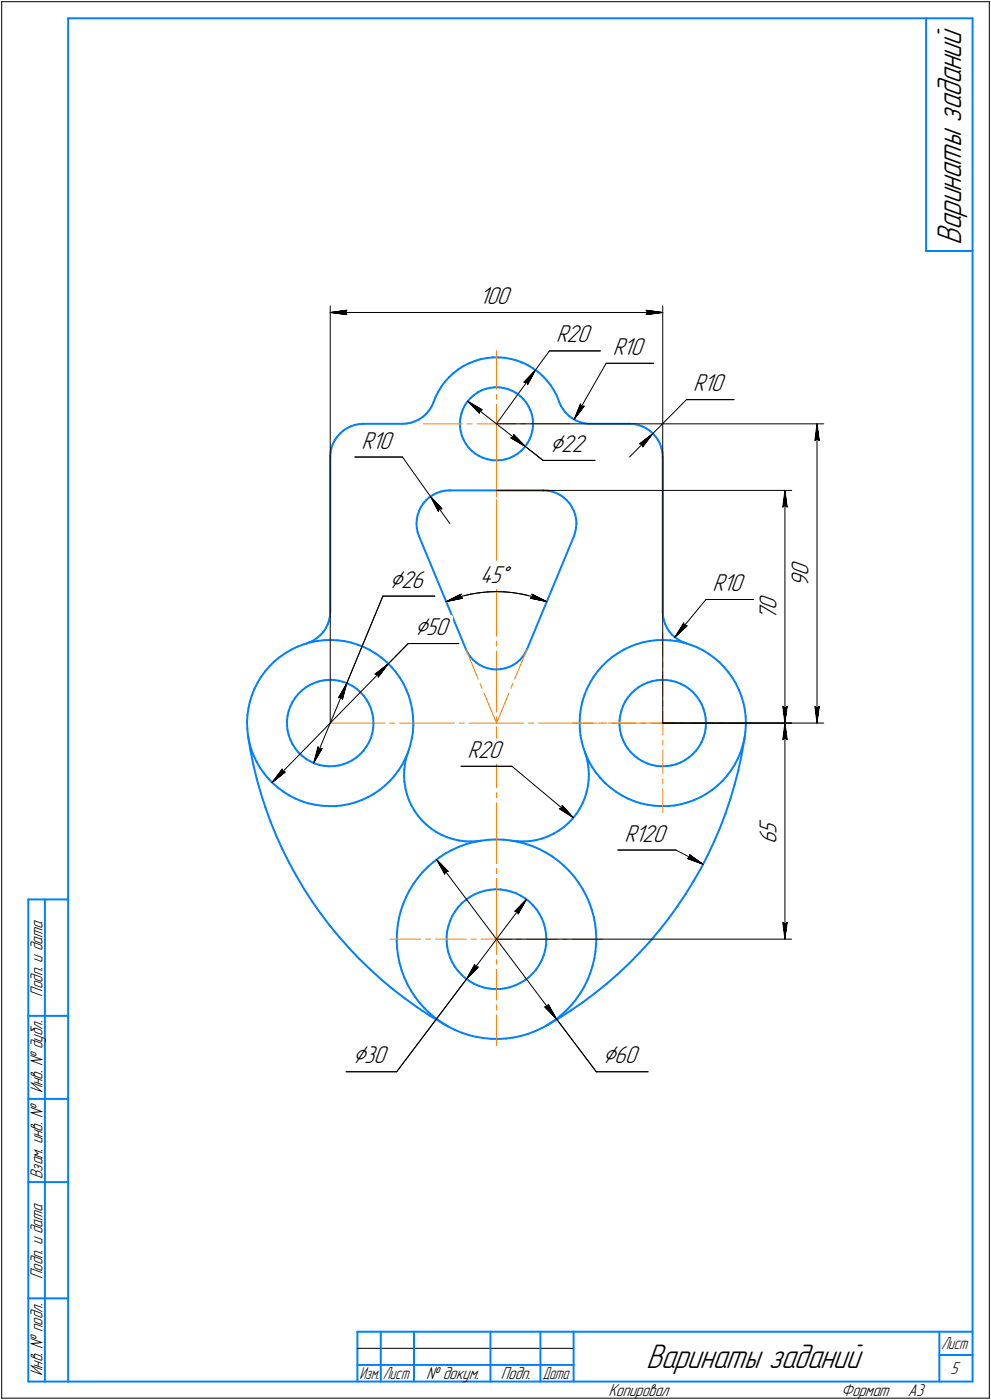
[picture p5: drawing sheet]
<svg xmlns="http://www.w3.org/2000/svg" width="298mm" height="421mm" viewBox="0 0 298 421" stroke-linecap="round" stroke-linejoin="round" font-family="sans-serif">
<defs><g id="words">
<g font-size="10.9">
<text x="289" y="73.7" transform="rotate(-90 289 73.7)">Варинаты заданий</text>
<text x="194.3" y="411.5">Варинаты заданий</text>
</g>
<g font-size="8.5">
<text x="165.3" y="135.9">Ç22</text>
<text x="117.2" y="176.7">Ç26</text>
<text x="150.3" y="175.4">Å</text>
<text x="124.8" y="191">Ç50</text>
<text x="106.1" y="319.8">Ç30</text>
<text x="181.3" y="319.8">Ç60</text>
</g>
<g font-size="7.8">
<text x="144.2" y="91.4">100</text>
<text x="167.2" y="103">R20</text>
<text x="184.3" y="106.7">R10</text>
<text x="208.4" y="117.7">R10</text>
<text x="108.7" y="134.9">R10</text>
<text x="243.2" y="173.4" transform="rotate(-90 243.2 173.4)">0</text>
<text x="144.4" y="175.4">45</text>
<text x="214.3" y="177.8">R10</text>
<text x="243.2" y="176.6" transform="rotate(-90 243.2 176.6)">9</text>
<text x="233.5" y="183.4" transform="rotate(-90 233.5 183.4)">0</text>
<text x="233.5" y="186.6" transform="rotate(-90 233.5 186.6)">7</text>
<text x="140.6" y="227.9">R20</text>
<text x="233.5" y="250.7" transform="rotate(-90 233.5 250.7)">5</text>
<text x="187.8" y="253.1">R120</text>
<text x="233.5" y="253.9" transform="rotate(-90 233.5 253.9)">6</text>
</g>
<g font-size="5.5">
<text x="12.8" y="299.7" transform="rotate(-90 12.8 299.7)">Подп. и дата</text>
<text x="12.8" y="328.8" transform="rotate(-90 12.8 328.8)">Инв. № дубл.</text>
<text x="12.8" y="354.6" transform="rotate(-90 12.8 354.6)">Взам. инв. №</text>
<text x="12.8" y="384.7" transform="rotate(-90 12.8 384.7)">Подп. и дата</text>
<text x="12.8" y="413.8" transform="rotate(-90 12.8 413.8)">Инв. № подл.</text>
<text x="285.9" y="413.3">5</text>
<text x="128.2" y="414.8">№ докум.</text>
<text x="150.6" y="414.8">Подп.</text>
<text x="183" y="419.8">Копировал</text>
<text x="253" y="419.8">Формат</text>
<text x="273" y="419.8">A3</text>
</g>
<g font-size="5.4">
<text x="283.1" y="405.8">Лист</text>
<text x="108.1" y="414.8">Изм.</text>
<text x="115.1" y="414.8">Лист</text>
<text x="163.1" y="414.8">Дата</text>
</g>
</g></defs>
<g fill="none" stroke="#0080ff" stroke-width=".59">
<path d="M20.5 5.5v410zM20.5 5.5h272zM278.5 5.5v70zM292.5 5.5v410zM278.5 75.5h14zM130.9 119.5l-.5 1.3zM131.8 117.9l-.9 1.6zM132.7 116.3l-.9 1.6zM133.8 114.8l-1.1 1.5zM135 113.5l1.4-1.3zM135 113.5l-1.2 1.3zM136.4 112.2l1.4-1.1z"/>
<path d="M137.8 111.1l1.6-1zM139.4 110.1l1.7-.8zM141.1 109.3l1.6-.7zM141.5 119.7l1-.9zM141.5 119.7l-.9 1zM142.5 118.8l1.2-.8zM142.7 108.6l1.8-.6zM143.7 118l1.2-.6zM144.5 108l1.8-.3zM144.9 117.4l1.2-.5zM146.1 116.9l1.4-.3zM146.3 107.7l1.9-.2z"/>
<path d="M147.5 116.6l1.3-.1zM148.2 107.5h1.8zM148.8 116.5h1.4zM150 107.5l1.8 .1zM150.2 116.5l1.4 .2zM151.6 116.7l1.3 .4zM151.8 107.6l1.8 .3zM152.9 117.1l1.2 .5zM153.6 107.9l1.8 .5zM154.1 117.6l1.2 .6zM155.3 118.2l1.1 .9zM155.4 108.4l1.7 .7z"/>
<path d="M156.4 119.1l1 .9zM157.1 109.1l1.7 .8zM158.8 109.9l1.6 .9zM160.4 110.8l1.5 1.1zM161.9 111.9l1.3 1.2zM163.2 113.1l1.3 1.4zM164.5 114.5l1.2 1.4zM165.7 115.9l.9 1.6zM166.6 117.5l.9 1.6zM167.5 119.1l.6 1.7zM99.3 137.5v46.4zM99.3 137.4h.1"/>
<path d="M99.4 136.1l-.1 1.3zM99.7 134.8l-.3 1.3zM100.1 133.6l-.4 1.2zM100.7 132.4l-.6 1.2zM101.4 131.4l-.7 1zM102.3 130.4l1-.9zM102.3 130.4l-.9 1zM103.3 129.5l1.1-.7zM104.4 128.8l1.1-.6zM105.5 128.2l1.2-.4zM106.7 127.8l1.3-.2zM108 127.6l1.3-.1z"/>
<path d="M109.3 127.5h11.7zM121 127.5l1.3-.1zM122.3 127.4l1.3-.3zM123.6 127.1l1.2-.4zM124.8 126.7l1.2-.5zM126 126.2l1.1-.8zM127.1 125.4l1-.8zM128.9 123.6l-.8 1zM129.7 122.5l-.8 1.1zM130.2 121.4l-.5 1.1zM130.4 120.8l-.2 .6zM138.3 127v1.4z"/>
<path d="M138.3 128.4l.3 1.4zM138.5 125.7l-.2 1.3zM138.6 129.8l.3 1.3zM138.8 124.3l-.3 1.4zM138.9 131.1l.5 1.2zM139.2 123.1l-.4 1.2zM139.4 132.3l.7 1.2zM139.8 121.8l-.6 1.3zM140.1 133.5l.8 1.1zM140.6 120.7l-.8 1.1zM140.9 134.6l1 1zM141.9 135.6l1 .8z"/>
<path d="M142.9 136.4l1.2 .8zM144.1 137.2l1.2 .5zM145.3 137.7l1.3 .4zM146.6 138.1l1.4 .3zM148 138.4l1.4 .1zM149.4 138.5l1.3-.1zM150.7 138.4l1.4-.3zM152.1 138.1l1.2-.4zM153.3 137.7l1.3-.6zM154.6 137.1l1.1-.7zM155.7 136.4l1.1-.8zM157.4 120l.8 1.1z"/>
<path d="M157.7 134.5l-.9 1.1zM158.2 121.1l.8 1.1zM158.5 133.4l-.8 1.1zM159 122.2l.6 1.3zM159.2 132.2l-.7 1.2zM159.6 123.5l.4 1.3zM159.7 131l-.5 1.2zM160 124.8l.2 1.3zM160.1 129.7l-.4 1.3zM160.2 126.1l.1 1.4zM160.3 128.3l-.2 1.4zM160.3 127.5v.8z"/>
<path d="M168.1 120.8l.6 1.2zM168.7 122l.6 1.1zM169.3 123.1l.8 1zM170.1 124.1l1 1zM171.1 125.1l1 .7zM172.1 125.8l1.1 .7zM173.2 126.5l1.3 .5zM174.5 127l1.2 .3zM175.7 127.3l1.3 .2zM177 127.5h.6zM177.6 127.5h11.7zM189.3 127.5l1.3 .1z"/>
<path d="M190.6 127.6l1.3 .2zM191.9 127.8l1.2 .4zM193.1 128.2l1.2 .6zM194.3 128.8l1.1 .7zM195.4 129.5l.9 .9zM196.3 130.4l.9 1zM197.2 131.4l.8 1zM198 132.4l.5 1.2zM198.5 133.6l.4 1.2zM198.9 134.8l.3 1.3zM199.2 136.1l.1 1.3zM199.3 137.5v46.4z"/>
<path d="M199.3 137.4h.1M125.3 157.5v1.3zM125.3 158.8l.3 1.3zM125.3 156.2v1.3zM125.6 154.9l-.3 1.3zM126 153.7l-.4 1.2zM126.6 152.5l-.6 1.2zM127.3 151.4l-.7 1.1zM128.1 150.5l-.8 .9zM128.1 150.5l1-.9zM129.1 149.6l1.1-.8zM130.2 148.8l1.2-.5z"/>
<path d="M131.4 148.3l1.2-.5zM132.6 147.8l1.3-.2zM133.9 147.6l1.3-.1zM135.2 147.5h.1M135.3 147.5h28zM163.4 147.5h.1M163.4 147.5l1.4 .1zM164.8 147.6l1.2 .2zM166 147.8l1.3 .5zM167.3 148.3l1.1 .5zM168.4 148.8l1.1 .8zM169.5 149.6l.9 .9z"/>
<path d="M170.4 150.5l.9 .9zM171.3 151.4l.7 1.1zM172 152.5l.6 1.2zM172.6 153.7l.4 1.2zM173 154.9l.3 1.3zM173.2 158.8l-.2 1.3zM173.3 156.2l.1 1.3zM173.4 157.5l-.2 1.3zM125.6 160.1l.4 1.2zM126 161.3l14.1 33.9zM172.6 161.3l-14.1 33.9zM173 160.1l-.4 1.2z"/>
<path d="M82.5 198.9l1.7-1.3zM82.5 198.9l-1.4 1.4zM84.2 197.6l1.7-1.2zM85.9 196.4l1.7-1zM87.6 195.4l1.9-.9zM89.5 194.5l1.9-.7zM91.4 193.8l1.9-.6zM92.1 193.5l1.1-.4zM93.2 193.1l1.2-.5zM93.3 193.2l2.1-.4zM94.4 192.6l1-.8zM95.4 192.8l2-.3z"/>
<path d="M95.4 191.8l1-.8zM97.3 190l-.9 1zM97.4 192.5h2.1zM98 188.9l-.7 1.1zM98.6 187.7l-.6 1.2zM99 186.5l-.4 1.2zM99.2 185.2l-.2 1.3zM99.3 183.9l-.1 1.3zM99.5 192.5l2 .1zM101.5 192.6l2.1 .2zM103.6 192.8l2 .5zM105.6 193.3l2 .6z"/>
<path d="M107.6 193.9l1.9 .7zM109.5 194.6l1.8 .9zM111.3 195.5l1.8 1.1zM113.1 196.6l1.6 1.2zM114.7 197.8l1.6 1.3zM116.3 199.1l1.5 1.5zM140.1 195.2l.5 1.1zM140.6 196.3l.8 1.1zM141.4 197.4l.8 1zM142.2 198.4l1 .9zM143.2 199.3l1.1 .7zM144.3 200l1.2 .6z"/>
<path d="M155.3 199.3l1-.8zM157.2 197.5l-.9 1zM157.9 196.4l-.7 1.1zM158.5 195.3l-.6 1.1zM158.5 195.3h.1M182.6 198.9l1.5-1.3zM184.1 197.6l1.7-1.2zM185.8 196.4l1.8-1zM187.6 195.4l1.9-.9zM189.5 194.5l1.9-.7zM191.4 193.8l2-.6zM193.4 193.2l2-.4z"/>
<path d="M195.4 192.8l2-.3zM197.4 192.5h2.1zM199.3 183.9l.1 1.3zM199.4 185.2l.2 1.3zM199.5 192.5l2 .1zM199.6 186.5l.5 1.2zM200.1 187.7l.5 1.2zM200.6 188.9l.7 1.1zM201.3 190l.9 1zM201.5 192.6l2.1 .2zM202.2 191l1 .8zM203.2 191.8l1.1 .8z"/>
<path d="M203.6 192.8l2 .5zM204.3 192.6l1.1 .5zM205.4 193.1l1.1 .4zM205.6 193.3l2 .6zM207.6 193.9l1.9 .7zM209.5 194.6l1.8 .9zM211.3 195.5l1.8 1.1zM213.1 196.6l1.7 1.2zM214.8 197.8l1.5 1.3zM216.3 199.1l1.5 1.5zM74.3 217.1l.1 2.1zM74.4 219.2l.2 2z"/>
<path d="M74.4 215.1l-.1 2zM74.7 213l-.3 2.1zM75.1 211l-.4 2zM75.8 209l-.7 2zM76.5 207.1l-.7 1.9zM77.5 205.3l-1 1.8zM78.5 203.5l-1 1.8zM79.8 201.9l-1.3 1.6zM81.1 200.3l-1.3 1.6zM86.3 216.7v1.5zM86.3 218.2l.2 1.5zM86.5 215.2l-.2 1.5z"/>
<path d="M86.5 219.7l.3 1.4zM86.8 213.8l-.3 1.4zM87.3 212.4l-.5 1.4zM88 211l-.7 1.4zM88.8 209.8l-.8 1.2zM89.7 208.7l1.1-1.1zM89.7 208.7l-.9 1.1zM90.8 207.6l1.2-.9zM92 206.7l1.3-.7zM93.3 206l1.3-.6zM94.6 205.4l1.4-.5zM96 204.9l1.5-.3z"/>
<path d="M97.5 204.6l1.4-.1zM98.9 204.5h1.5zM100.4 204.5l1.5 .2zM101.9 204.7l1.4 .4zM103.3 205.1l1.4 .6zM104.7 205.7l1.3 .6zM106 206.3l1.3 .9zM107.3 207.2l1.1 1zM108.4 208.2l1 1.1zM109.4 209.3l.8 1.1zM110.2 210.4l.8 1.4zM111 211.8l.5 1.3z"/>
<path d="M111.5 213.1l.5 1.4zM112 214.5l.2 1.5zM112.2 216l.1 1.5zM112.2 219l-.2 1.5zM112.3 217.6l-.1 1.4zM112.3 217.6h.1M117.8 200.6l1.3 1.6zM119.1 202.2l1.2 1.6zM120.3 203.8l1 1.8zM121.3 205.6l.9 1.9zM122.2 207.5l.8 1.9zM123 209.4l.5 2z"/>
<path d="M123.5 211.4l.5 2zM124 213.4l.2 2zM124.2 215.4l.1 2.1zM124.3 218.2l-.1 2zM124.3 217.5v.7zM145.5 200.6l1.2 .4zM146.7 201l1.3 .3zM148 201.3h1.2zM149.2 201.3h1.3zM150.5 201.3l1.3-.3zM151.8 201l1.2-.4zM153 200.6l1.2-.5z"/>
<path d="M154.2 200.1l1.1-.8zM174.3 217.1l.1 2.1zM174.4 219.2l.2 2zM174.4 215.1l-.1 2zM174.7 213l-.3 2.1zM175.1 211l-.4 2zM175.8 209l-.7 2zM176.5 207.1l-.7 1.9zM177.5 205.3l-1 1.8zM178.5 203.5l-1 1.8zM179.7 201.9l-1.2 1.6zM181.1 200.3l1.5-1.4z"/>
<path d="M181.1 200.3l-1.4 1.6zM186.3 216.7v1.5zM186.3 218.2l.2 1.5zM186.5 219.7l.3 1.4zM186.5 215.2l-.2 1.5zM186.9 213.8l-.4 1.4zM187.3 212.4l-.4 1.4zM188 211l-.7 1.4zM188.8 209.8l-.8 1.2zM189.7 208.7l1.1-1.1zM189.7 208.7l-.9 1.1zM190.8 207.6l1.2-.9z"/>
<path d="M192 206.7l1.3-.7zM193.3 206l1.3-.6zM194.6 205.4l1.4-.5zM196 204.9l1.5-.3zM197.5 204.6l1.5-.1zM199 204.5h1.4zM200.4 204.5l1.5 .2zM201.9 204.7l1.4 .4zM203.3 205.1l1.4 .6zM204.7 205.7l1.3 .6zM206 206.3l1.3 .9zM207.3 207.2l1.1 1z"/>
<path d="M208.4 208.2l1 1.1zM209.4 209.3l.8 1.1zM210.2 210.4l.8 1.4zM211 211.8l.5 1.3zM211.5 213.1l.5 1.4zM212 214.5l.2 1.5zM212.2 216l.1 1.5zM212.2 219l-.2 1.5zM212.3 217.6l-.1 1.4zM212.3 217.6h.1M217.8 200.6l1.3 1.6zM219.1 202.2l1.2 1.6z"/>
<path d="M220.3 203.8l1 1.8zM221.3 205.6l.9 1.9zM222.2 207.5l.8 1.9zM223 209.4l.6 2zM223.6 211.4l.4 2zM224 213.4l.2 2zM224.2 215.4l.1 2.1zM224.3 218.2l-.1 2zM224.3 217.5v.7zM74.5 221l.8 4.5zM74.6 221.2l.4 2zM75 223.2l.5 2z"/>
<path d="M75.3 225.5l.9 4.4zM75.5 225.2l.7 2zM76.2 229.9l1 4.4zM76.2 227.2l.9 1.8zM77.1 229l1 1.8zM77.2 234.3l1.2 4.3zM78.1 230.8l1.2 1.7zM78.4 238.6l1.4 4.3zM79.3 232.5l1.3 1.6zM80.6 234.1l1.4 1.4zM82 235.5l1.6 1.4zM83.6 236.9l1.7 1.2z"/>
<path d="M85.3 238.1l1.7 1.1zM86.8 221.1l.5 1.4zM87 239.2l1.8 1zM87.3 222.5l.7 1.3zM88 223.8l.8 1.3zM88.8 225.1l.9 1.1zM89.7 226.2l1.1 1zM90.8 227.2l1.1 1zM91.9 228.2l1.3 .7zM93.2 228.9l1.3 .7zM94.5 229.6l1.5 .4zM96 230l1.4 .3z"/>
<path d="M97.4 230.3l1.5 .2zM98.9 230.5l1.5-.1zM100.4 230.4l1.5-.2zM101.9 230.2l1.4-.3zM103.3 229.9l1.3-.6zM104.6 229.3l1.4-.7zM106 228.6l1.2-.8zM107.2 227.8l1.1-1zM109.3 225.8l-1 1zM110.2 224.5l-.9 1.3zM110.7 239.7l1.8-1zM111 223.3l-.8 1.2z"/>
<path d="M111.5 221.9l-.5 1.4zM112 220.5l-.5 1.4zM112.5 238.7l1.7-1.1zM114.2 237.6l1.6-1.3zM115.8 236.3l1.5-1.4zM118.7 233.3l-1.4 1.6zM119.9 231.6l-1.2 1.7zM121 229.9l-1.1 1.7zM121.5 233.3l.1 1.9zM121.6 231.5l-.1 1.8zM121.6 235.2l.3 1.8zM121.8 229.7l-.2 1.8z"/>
<path d="M121.9 228.1l-.9 1.8zM121.9 237l.4 1.8zM122.2 227.9l-.4 1.8zM122.3 238.8l.6 1.7zM122.7 226.2l-.8 1.9zM122.8 226.1l-.6 1.8zM123.4 224.2l-.7 2zM123.8 222.2l-.4 2zM124.2 220.2l-.4 2zM174.6 221.2l.4 2zM175 223.2l.6 2zM175.6 225.2l.7 2z"/>
<path d="M175.9 226.1l.3 1.1zM175.9 239.9l-.7 1.7zM176.2 227.2l.5 1.8zM176.3 227.2l.8 1.8zM176.4 238.1l-.5 1.8zM176.7 229l.3 1.8zM176.8 236.3l-.4 1.8zM177 230.8l.1 1.9zM177 234.5l-.2 1.8zM177.1 232.7l-.1 1.8zM177.1 229l1 1.8zM178.1 230.8l1.2 1.7z"/>
<path d="M179.3 232.5l1.3 1.6zM180.6 234.1l1.4 1.4zM182 235.5l1.6 1.4zM183.6 236.9l1.7 1.2zM185.3 238.1l1.7 1.1zM186.8 221.1l.5 1.4zM187 239.2l1.8 1zM187.3 222.5l.7 1.3zM188 223.8l.8 1.3zM188.8 225.1l.9 1.1zM189.7 226.2l1.1 1zM190.8 227.2l1.1 1z"/>
<path d="M191.9 228.2l1.3 .7zM193.2 228.9l1.4 .7zM194.6 229.6l1.4 .4zM196 230l1.4 .3zM197.4 230.3l1.5 .2zM198.9 230.5l1.5-.1zM200.4 230.4l1.4-.2zM201.8 230.2l1.5-.3zM203.3 229.9l1.3-.6zM204.6 229.3l1.4-.7zM206 228.6l1.2-.8zM207.2 227.8l1.1-1z"/>
<path d="M209.3 225.8l-1 1zM210.2 224.5l-.9 1.3zM210.7 239.7l1.8-1zM210.9 223.3l-.7 1.2zM211.5 221.9l-.6 1.4zM212 220.5l-.5 1.4zM212.5 238.7l1.7-1.1zM214.2 237.6l1.6-1.3zM215.8 236.3l1.5-1.4zM218.7 233.3l-1.4 1.6zM219.9 231.6l-1.2 1.7zM220.9 236.1l-1.3 4.3z"/>
<path d="M221 229.9l-1.1 1.7zM221.9 228.1l-.9 1.8zM222 231.7l-1.1 4.4zM222.7 226.2l-.8 1.9zM223 227.3l-1 4.4zM223.4 224.2l-.7 2zM223.8 222.8l-.8 4.5zM223.9 222.2l-.5 2zM224.1 221l-.3 1.8zM224.2 220.2l-.3 2zM79.8 242.9l1.6 4.2zM81.4 247.1l1.7 4.2z"/>
<path d="M83.1 251.3l1.8 4.1zM84.9 255.4l2.1 4.1zM87 259.5l2.1 3.9zM88.8 240.2l1.9 .8zM90.7 241l2 .6zM92.7 241.6l2 .4zM94.7 242l2 .3zM96.7 242.3l2.1 .1zM98.8 242.4h2zM100.8 242.4l2.1-.2zM102.9 242.2l2-.3zM104.9 241.9l2-.6z"/>
<path d="M106.9 241.3l1.9-.7zM108.8 240.6l1.9-.9zM122.9 240.5l.8 1.7zM123.7 242.2l.9 1.6zM124.6 243.8l1.1 1.5zM125.7 245.3l1.2 1.4zM126.9 246.7l1.3 1.3zM128.2 248l1.4 1.2zM129.6 249.2l1.5 1zM130.4 259.2l1.8-1.3zM131.1 250.2l1.7 .9zM132.2 257.9l1.9-1.3z"/>
<path d="M132.8 251.1l1.7 .7zM134.1 256.6l2-1zM134.5 251.8l1.7 .5zM136.1 255.6l2-1zM136.2 252.3l1.8 .5zM138 252.8l1.8 .2zM138.1 254.6l2.1-.7zM139.8 253l1.8 .1zM140.2 253.9l2.2-.6zM141.6 253.1l1.9-.1zM142.4 253.3l2.2-.4zM143.5 253l1.1-.1z"/>
<path d="M144.6 252.9l2.3-.3zM146.9 252.6l2.2-.1zM149.1 252.5h2.2zM151.3 252.5l2.3 .3zM153.6 252.8l2.2 .4zM154 252.9l1.8 .1zM155.8 253.2l2.2 .5zM155.8 253l1.8 .1zM157.6 253.1l1.9-.2zM158 253.7l2.1 .8zM159.5 252.9l1.8-.3zM160.1 254.5l2.1 .9z"/>
<path d="M161.3 252.6l1.8-.4zM162.2 255.4l2 1zM163.1 252.2l1.7-.7zM164.2 256.4l1.9 1.2zM164.8 251.5l1.7-.8zM166.1 257.6l1.8 1.4zM166.5 250.7l1.6-.9zM167.9 259l1.7 1.4zM168.1 249.8l1.4-1zM169.5 248.8l1.4-1.3zM172.2 246.2l-1.3 1.3zM173.4 244.8l-1.2 1.4z"/>
<path d="M174.3 243.2l-.9 1.6zM175.2 241.6l-.9 1.6zM188.8 240.2l1.9 .8zM190.7 241l2 .6zM192.7 241.6l2 .4zM194.7 242l2 .3zM196.7 242.3l2.1 .1zM198.8 242.4h2zM200.8 242.4l2.1-.2zM202.9 242.2l2-.3zM204.9 241.9l2-.6zM206.9 241.3l1.9-.7z"/>
<path d="M208.8 240.6l1.9-.9zM212.9 257.1l-2.1 4zM214.8 253l-1.9 4.1zM216.6 248.9l-1.8 4.1zM218.2 244.6l-1.6 4.3zM219.6 240.4l-1.4 4.2zM8.5 270.5v145zM8.5 270.5h12zM13.5 270.5v145zM89.1 263.4l2.3 3.9zM91.4 267.3l2.5 3.8zM93.9 271.1l2.5 3.6z"/>
<path d="M96.4 274.7l2.7 3.6zM99.1 278.3l2.9 3.5zM119.6 278.4l-.2 2.2zM120 276.2l-.4 2.2zM120.5 274l-.5 2.2zM121.2 271.9l-.7 2.1zM122.1 269.8l-.9 2.1zM123.1 267.8l-1 2zM124.3 265.9l-1.2 1.9zM125.6 264l-1.3 1.9zM127.1 262.3l-1.5 1.7zM128.7 260.7l1.7-1.5z"/>
<path d="M128.7 260.7l-1.6 1.6zM134.5 280l-.2 1.6zM134.9 278.4l-.4 1.6zM135.4 276.9l-.5 1.5zM136 275.5l-.6 1.4zM136.9 274.1l-.9 1.4zM137.8 272.8l-.9 1.3zM138.9 271.7l1.2-1.1zM138.9 271.7l-1.1 1.1zM140.1 270.6l1.3-.9zM141.4 269.7l1.4-.8zM142.8 268.9l1.5-.5z"/>
<path d="M144.3 268.4l1.5-.5zM145.8 267.9l1.6-.3zM147.4 267.6l1.6-.1zM149 267.5h1.5zM150.5 267.5l1.6 .3zM152.1 267.8l1.6 .3zM153.7 268.1l1.5 .5zM155.2 268.6l1.4 .8zM156.6 269.4l1.3 .8zM157.9 270.2l1.3 1zM159.2 271.2l1.2 1.1zM160.4 272.3l1 1.3z"/>
<path d="M161.4 273.6l.8 1.3zM162.2 274.9l.8 1.4zM163 276.3l.5 1.4zM163.5 277.7l.5 1.6zM164 279.3l.2 1.6zM169.6 260.4l1.6 1.6zM171.2 262l1.5 1.7zM172.7 263.7l1.3 1.8zM174 265.5l1.3 1.9zM175.3 267.4l1 2zM176.3 269.4l.9 2zM177.2 271.4l.8 2.2z"/>
<path d="M178 273.6l.6 2.2zM178.6 275.8l.4 2.2zM179 278l.2 2.2zM198.3 279.8l-2.9 3.5zM201.1 276.2l-2.8 3.6zM203.7 272.6l-2.6 3.6zM206.2 268.9l-2.5 3.7zM208.6 265l-2.4 3.9zM210.8 261.1l-2.2 3.9zM102 281.8l3 3.4zM105 285.2l3.1 3.3zM108.1 288.5l3.3 3.1z"/>
<path d="M111.4 291.6l3.3 3zM114.7 294.6l3.5 2.9zM118.2 297.5l3.6 2.8zM119.3 282.9l.1 2.3zM119.4 280.6l-.1 2.3zM119.4 285.2l.3 2.2zM119.7 287.4l.4 2.2zM120.1 289.6l.7 2.2zM120.8 291.8l.7 2.1zM121.5 293.9l1 2zM122.5 295.9l1.1 2zM123.6 297.9l1.2 1.9z"/>
<path d="M124.8 299.8l1.4 1.8zM134.3 281.6v1.6zM134.3 283.2l.2 1.5zM134.5 284.7l.3 1.6zM134.8 286.3l.5 1.5zM135.3 287.8l.6 1.5zM135.9 289.3l.8 1.4zM136.7 290.7l1 1.2zM137.7 291.9l1.1 1.2zM138.8 293.1l1.2 1.1zM140 294.2l1.2 .9zM141.2 295.1l1.4 .8z"/>
<path d="M142.6 295.9l1.5 .6zM144.1 296.5l1.5 .5zM145.6 297l1.6 .3zM147.2 297.3l1.6 .2zM148.8 297.5l1.5-.1zM150.3 297.4l1.6-.2zM151.9 297.2l1.6-.3zM153.5 296.9l1.5-.6zM155 296.3l1.4-.6zM156.4 295.7l1.4-.8zM157.8 294.9l1.2-1zM159 293.9l1.2-1.1z"/>
<path d="M161.2 291.5l-1 1.3zM162.1 290.2l-.9 1.3zM162.9 288.8l-.8 1.4zM163.5 287.4l-.6 1.4zM163.9 285.8l-.4 1.6zM164.2 280.9l.1 1.5zM164.2 284.3l-.3 1.5zM164.3 282.7l-.1 1.6zM164.3 282.4v.3zM174.5 298.7l-1.3 1.9zM175.7 296.8l-1.2 1.9zM176.7 294.8l-1 2z"/>
<path d="M177.5 292.7l-.8 2.1zM178.2 290.5l-.7 2.2zM178.7 288.3l-.5 2.2zM179 298.7l3.5-2.9zM179.1 286.1l-.4 2.2zM179.2 280.2l.1 2.2zM179.3 283.9l-.2 2.2zM179.3 282.4v1.5zM182.5 295.8l3.4-2.9zM185.9 292.9l3.3-3.1zM192.3 286.6l-3.1 3.2zM195.4 283.3l-3.1 3.3z"/>
<path d="M8.5 305.5h12zM121.8 300.3l3.6 2.6zM125.4 302.9l3.8 2.5zM126.2 301.6l1.5 1.6zM127.7 303.2l1.6 1.6zM129.2 305.4l3.8 2.3zM129.3 304.8l1.7 1.4zM131 306.2l1.9 1.4zM132.9 307.6l1.9 1.1zM133 307.7l1.6 1zM134.8 308.7l2 1.1zM136.8 309.8l2.1 .8z"/>
<path d="M138.9 310.6l2.1 .7zM141 311.3l2.2 .5zM143.2 311.8l2.3 .4zM145.5 312.2l2.2 .2zM147.7 312.4l2.2 .1zM149.9 312.5l2.3-.2zM152.2 312.3l2.2-.3zM154.4 312l2.2-.4zM156.6 311.6l2.2-.7zM158.8 310.9l2.1-.8zM160.9 310.1l2-.9zM162.9 309.2l2-1.1z"/>
<path d="M164 308.7l3.9-2.3zM164.9 308.1l1.9-1.3zM166.8 306.8l1.8-1.3zM167.9 306.4l3.8-2.5zM168.6 305.5l1.6-1.5zM171.7 303.9l3.7-2.5zM171.8 302.3l-1.6 1.7zM173.2 300.6l-1.4 1.7zM175.4 301.4l3.6-2.7zM8.5 330.5h12zM8.5 355.5h12zM8.5 390.5h12z"/>
<path d="M8.5 415.5h12zM20.5 415.5h272zM107.5 400.5h185zM107.5 400.5v15zM107.5 410.5h7zM114.5 400.5v15zM114.5 410.5h10zM124.5 400.5v15zM124.5 410.5h23zM147.5 400.5v15zM147.5 410.5h15zM162.5 400.5v15z"/>
<path d="M162.5 410.5h10zM172.5 400.5v15zM282.5 400.5v15zM282.5 407.5h10z"/>
</g>
<g fill="none" stroke="#ff8000" stroke-width=".3">
<path d="M149.3 105.5v11.6zM149.3 118.6v1.5zM127.3 127.5h11.7zM140.5 127.5h1.5zM143.5 127.5h5.8zM149.3 127.5v18.3zM149.3 137.8v11.7zM149.3 134.8v1.5zM149.3 127.5v5.8zM149.3 121.6v5.9zM149.3 127.5h5.9zM156.6 127.5h1.6z"/>
<path d="M159.6 127.5h11.7zM149.3 150.2v18.3zM149.3 147.2v1.6zM149.3 173.1v18.2zM149.3 170.1v1.4zM140.1 195.2l3.7 9.1zM149.3 195.8v18.3zM149.3 192.8v1.5zM158.5 195.2l-3.7 9.1zM199.3 190.5v7.2zM199.3 199.2v1.5zM99.3 217.5h16.4z"/>
<path d="M117.2 217.5h1.5zM120.2 217.5h16.4zM138.1 217.5h1.5zM141.1 217.5h16.4zM144.4 205.6l.6 1.4zM145.5 208.4l3.8 9.1zM149.3 218.6v18.3zM149.3 215.6v1.5zM153.1 208.4l-3.8 9.1zM154.2 205.6l-.6 1.4zM159 217.5h1.5zM162 217.5h16.4z"/>
<path d="M172.3 217.5h7.2zM179.9 217.5h1.5zM181 217.5h1.5zM182.9 217.5h16.4zM184 217.5h7.2zM192.7 217.5h1.5zM195.7 217.5h3.6zM199.3 217.5v3.6zM199.3 202.2v7.2zM199.3 210.9v1.5zM199.3 213.9v3.6zM199.3 217.5h3.6z"/>
<path d="M204.4 217.5h1.5zM207.4 217.5h7.2zM216.1 217.5h1.5zM219.1 217.5h7.2zM149.3 238.4v1.5zM199.3 237.3v7.2zM199.3 234.3v1.5zM199.3 225.6v7.1zM199.3 222.6v1.5zM149.3 241.4v18.3zM149.3 250.5v9.2zM149.3 264.2v18.2z"/>
<path d="M149.3 261.2v1.5zM149.3 264.2v9.2zM149.3 274.9v1.5zM149.3 277.9v4.5zM117.3 282.4h9.2zM128 282.4h1.5zM131 282.4h9.2zM141.7 282.4h1.5zM144.7 282.4h4.6zM149.3 291.5v9.3zM149.3 288.6v1.5zM149.3 282.4v4.7z"/>
<path d="M149.3 282.4h4.6zM155.4 282.4h1.5zM158.4 282.4h9.2zM169.1 282.4h1.5zM172.1 282.4h9.2zM149.3 305.3v9.2zM149.3 302.3v1.5z"/>
</g>
<g fill="none" stroke="#000" stroke-width=".3">
<path d="M.5 .5v420zM.5 .5h297zM297.5 .5v420zM99.3 92v125.5zM99.3 94l5-.7zM99.3 94l5 .6zM99.3 94h100zM103.8 94l.5 .6zM104.3 93.3l-.5 .7zM194.3 94.6l5-.6zM194.3 93.3l.5 .7zM194.3 93.3l5 .7z"/>
<path d="M194.8 94l-.5 .6zM199.3 92v125.5zM157.6 114.9h.8zM158.4 114.9l.3 .8zM161 111.3l-2.3 4.4zM161 111.3l-3.4 3.6zM161 111.3l-11.7 16.2zM165.2 105.5l-4.2 5.8zM165.2 105.5h15.4zM182.3 109.3h14.3zM182.3 109.3l-9.7 16.9zM106.7 137.5h14.3z"/>
<path d="M121 137.5l8.5 11.8zM140.6 120.7l4.4 2.5zM140.6 120.7l3.6 3.6zM140.6 120.7l17.3 13.5zM144.2 123.4l.8-.2zM144.2 123.4v.9zM149.3 127.5h98.4zM153.6 131.7l4.3 2.5zM153.6 131.7l.8-.2zM154.4 130.6v.9zM154.4 130.6l3.5 3.6zM157.9 134.2l5.4 4.3z"/>
<path d="M163.3 138.5h15.6zM174.5 121.5l-1.9 4.7zM174.5 121.5l.4 .8zM174.9 122.3l.8-.2zM175.7 122.1l-3.1 4.1zM192.4 133.5l.8 .1zM192.4 133.5l3.9-3.1zM193.2 133.6l.1 .8zM196.3 130.4l-3 4zM196.3 130.4l-7 7.1zM206.5 120.2l-10.2 10.2zM206.5 120.2h14.2z"/>
<path d="M245.1 132.5l.6-.5zM245.7 127.5l.7 5zM245.7 132l.7 .5zM245.7 127.5l-.6 5zM245.7 127.5v90zM129.5 149.3l3.4 3.7zM129.5 149.3l2.3 4.5zM129.5 149.3l5.8 8.2zM132.1 153h.8zM132.1 153l-.3 .8zM149.3 147.5h88.8zM235.4 152.5l.7-.5z"/>
<path d="M236.1 147.5l.6 5zM236.1 152l.6 .5zM236.1 147.5l-.7 5zM236.1 147.5v70zM115.1 179.3l-10.8 26.1zM115.1 179.3h15.7zM138.4 179.5l.7 .4zM138.7 178.7l-.3 .8zM139.1 179.3l2.5-.6zM141.6 178.7l2.5-.4zM144.1 178.3l2.6-.3zM146.7 178l2.6-.1z"/>
<path d="M149.3 177.9l2.6 .1zM151.9 178l2.6 .3zM154.5 178.3l2.5 .4zM157 178.7l2.6 .6zM159.5 179.9l4.9 1zM159.5 179.9l.7-.4zM159.6 179.3l2.4 .7zM159.9 178.7l.3 .8zM159.9 178.7l4.5 2.2zM116.8 199.6l-3.1 4zM116.8 199.6l-35 35.7zM122.8 193.5l-6 6.1z"/>
<path d="M122.8 193.5h15.2zM134.2 180.9l2.4-.9zM134.2 180.9l4.5-2.2zM134.2 180.9l4.9-1zM136.6 180l2.5-.7zM162 180l2.4 .9zM202.9 191.6l3.7-3.4zM205.6 187.4l-2.7 4.2zM205.6 187.4l.2 .8zM205.8 188.2h.8zM212.3 180.3h14.3zM212.3 180.3l-9.4 11.3z"/>
<path d="M101.8 209.8l.8-.2zM102.6 209.6l.4 .7zM104.3 205.4l-1.3 4.9zM104.3 205.4l-2.5 4.4zM104.3 205.4l-10 24.1zM112.8 202.7l.9 .1zM112.8 202.7l4-3.1zM113.7 202.8v.8zM199.3 217.5h38.8zM199.3 217.5h48.4zM235.4 212.5l.7 5zM235.4 212.5l.7 .5z"/>
<path d="M236.1 217.5l.6 5zM236.1 217.5l-.7 5zM236.1 217.5v64.9zM236.1 213l.6-.5zM236.7 212.5l-.6 5zM245.1 212.5l.6 5zM245.1 212.5l.6 .5zM245.7 213l.7-.5zM246.4 212.5l-.7 5zM81.8 235.3l4-3.1zM84.8 231.3l-3 4zM84.8 231.3l.2 .8z"/>
<path d="M85 232.1l.8 .1zM95.6 224.6l-1.3 4.9zM95.6 224.6l.5 .7zM96.1 225.3l.8-.2zM96.9 225.1l-2.6 4.4zM138.6 230.5h15.4zM154 230.5l18.4 15.4zM235.4 222.5l.7-.5zM236.1 222l.6 .5zM131.3 258.5l3.5 3.6zM131.3 258.5l2.4 4.4zM131.3 258.5l36 48z"/>
<path d="M168.2 243.2l4.2 2.7zM168.2 243.2l.8-.2zM169 242.2v.8zM169 242.2l3.4 3.7zM185.8 255.7h17.5zM203.3 255.7l8.1 4.2zM206.7 258.2l4.7 1.7zM206.7 258.2l.7-.3zM207.3 257l.1 .9zM207.3 257l4.1 2.9zM134 262.1h.8zM134 262.1l-.3 .8z"/>
<path d="M154.8 274.1h.8zM155.6 274.1l.2 .8zM158.3 270.5l-2.5 4.4zM158.3 270.5l-3.5 3.6zM158.3 270.5l-18 24zM235.4 277.5l.7 4.9zM235.4 277.5l.7 .5zM236.1 278l.6-.5zM236.7 277.5l-.6 4.9zM140.3 294.5l-21 27.8zM142.7 290.1l-2.4 4.4zM142.7 290.1l.3 .8z"/>
<path d="M143 290.9h.8zM143.8 290.9l-3.5 3.6zM149.3 282.4h88.8zM163.8 302.9l3.5 3.6zM163.8 302.9h.8zM164.9 302l-.3 .9zM164.9 302l2.4 4.5zM167.3 306.5l12 15.8zM104.1 322.3h15.2zM179.3 322.3h15.6zM107.5 405.5h65zM.5 420.5h297z"/>
</g>
<g fill="#fff" stroke="#fff" stroke-width=".3">
<path d="M158.2 270.6h.1zM158.1 270.6h.2zM158 270.7h.3zM157.9 270.7h.4zM157.9 270.8h.4zM157.8 270.8h.5zM157.7 270.8h.5zM157.6 270.9h.6zM157.6 270.9h.6zM157.5 271h.7zM157.4 271h.8zM157.4 271.1h.8zM157.3 271.1h.9zM157.2 271.1h1zM157.2 271.2h1zM157.1 271.2h1.1zM157.1 271.3h1.1zM157 271.3h1.2zM156.9 271.4h1.2zM156.8 271.4h1.3zM156.8 271.4h1.3zM156.7 271.5h1.4zM156.7 271.5h1.4zM156.6 271.6h1.5zM156.6 271.6h1.5zM156.5 271.7h1.6zM156.5 271.7h1.5zM156.5 271.7h1.5zM156.4 271.8h1.6zM156.4 271.8h1.6zM156.3 271.9h1.7zM156.3 271.9h1.7zM156.3 271.9h1.7zM156.2 272h1.8zM156.2 272h1.7zM156.1 272.1h1.8zM156.1 272.1h1.8zM156 272.2h1.9zM156 272.2h1.9zM156 272.2h1.9zM155.9 272.3h2zM155.9 272.3h2zM155.8 272.4h2.1zM155.8 272.4h2.1zM155.7 272.5h2.1zM155.7 272.5h2.1zM155.7 272.5h2.1zM155.6 272.6h2.2zM155.6 272.6h2.1zM155.5 272.7h2.2zM155.5 272.7h2.2zM155.4 272.8h2.2zM155.4 272.8h2.2zM155.4 272.8h2.2zM155.3 272.9h2.3zM155.3 272.9h2.3zM155.2 273h2.3zM155.2 273h2.3zM155.2 273h2.3zM155.1 273.1h2.4zM155.1 273.1h2.3zM155 273.2h2.4zM155 273.2h2.4zM154.9 273.3h2.5zM154.9 273.3h2.5zM154.9 273.3h2.4zM154.8 273.4h2.5zM154.8 273.4h2.5zM154.7 273.5h2.6zM154.7 273.5h2.5zM154.6 273.6h2.6zM154.6 273.6h2.6zM154.6 273.6h2.5zM154.5 273.7h2.6zM154.5 273.7h2.6zM154.4 273.8h2.7zM154.4 273.8h2.7zM154.3 273.9h2.7zM154.3 273.9h2.7zM154.3 273.9h2.7zM154.2 274h2.8zM154.2 274h2.7zM154.1 274.1h2.8zM154.1 274.1h2.8zM154.1 274.2h2.7zM154.1 274.2h2.7zM154.2 274.2h2.6zM154.3 274.3h2.5zM154.3 274.3h2.5zM154.3 274.4h2.5zM154.4 274.4h2.3zM154.5 274.4h2.2zM154.5 274.5h2.2zM154.6 274.5h2zM154.6 274.6h2zM154.7 274.6h1.9zM154.8 274.7h1.8zM154.8 274.7h1.7zM154.9 274.7h1.6zM154.9 274.8h1.6zM155 274.8h1.5zM155 274.9h1.5zM155.1 274.9h1.3zM155.2 275h1.2zM155.2 275h1.2zM155.3 275h1zM155.3 275.1h1zM155.4 275.1h.9zM155.4 275.2h.9zM155.5 275.2h.8zM155.5 275.3h.8zM155.6 275.3h.6zM155.7 275.3h.5zM155.7 275.4h.5zM155.7 275.4h.4zM155.8 275.5h.3zM155.9 275.5h.2zM155.9 275.5h.2z"/>
<path d="M142.6 289.4h.1zM142.6 289.4h.2zM142.5 289.5h.4zM142.5 289.5h.4zM142.5 289.6h.5zM142.5 289.6h.5zM142.5 289.6h.6zM142.4 289.7h.7zM142.4 289.7h.8zM142.4 289.8h.9zM142.4 289.8h.9zM142.3 289.9h1zM142.3 289.9h1.1zM142.3 289.9h1.2zM142.2 290h1.3zM142.2 290h1.4zM142.2 290.1h1.4zM142.2 290.1h1.5zM142.2 290.2h1.5zM142.1 290.2h1.7zM142.1 290.2h1.7zM142.1 290.3h1.8zM142.1 290.3h1.9zM142 290.4h2zM142 290.4h2.1zM142 290.4h2.1zM141.9 290.5h2.3zM141.9 290.5h2.3zM141.9 290.6h2.4zM141.9 290.6h2.5zM141.9 290.7h2.5zM141.9 290.7h2.6zM141.8 290.7h2.7zM141.8 290.8h2.8zM141.8 290.8h2.8zM141.7 290.9h2.8zM141.7 290.9h2.8zM141.7 291h2.7zM141.7 291h2.7zM141.6 291h2.8zM141.6 291.1h2.7zM141.6 291.1h2.7zM141.6 291.2h2.6zM141.6 291.2h2.6zM141.5 291.3h2.6zM141.5 291.3h2.6zM141.5 291.3h2.6zM141.4 291.4h2.6zM141.4 291.4h2.6zM141.4 291.5h2.5zM141.4 291.5h2.5zM141.4 291.5h2.4zM141.4 291.6h2.4zM141.3 291.6h2.5zM141.3 291.7h2.4zM141.3 291.7h2.4zM141.2 291.8h2.4zM141.2 291.8h2.4zM141.2 291.8h2.4zM141.2 291.9h2.3zM141.1 291.9h2.4zM141.1 292h2.3zM141.1 292h2.3zM141.1 292.1h2.2zM141.1 292.1h2.2zM141 292.1h2.3zM141 292.2h2.2zM141 292.2h2.2zM140.9 292.3h2.2zM140.9 292.3h2.2zM140.9 292.4h2.1zM140.9 292.4h2.1zM140.8 292.4h2.2zM140.8 292.5h2.1zM140.8 292.5h2.1zM140.8 292.6h2zM140.8 292.6h2zM140.8 292.7h1.9zM140.8 292.7h1.9zM140.8 292.7h1.9zM140.7 292.8h1.9zM140.7 292.8h1.9zM140.7 292.9h1.8zM140.7 292.9h1.8zM140.7 292.9h1.8zM140.7 293h1.7zM140.7 293h1.7zM140.7 293.1h1.6zM140.6 293.1h1.7zM140.6 293.2h1.6zM140.6 293.2h1.6zM140.6 293.2h1.6zM140.6 293.3h1.5zM140.6 293.3h1.5zM140.6 293.4h1.4zM140.6 293.4h1.4zM140.5 293.5h1.4zM140.5 293.5h1.4zM140.5 293.5h1.3zM140.5 293.6h1.3zM140.5 293.6h1.2zM140.5 293.7h1.1zM140.5 293.7h1.1zM140.5 293.8h1zM140.5 293.8h.9zM140.5 293.8h.9zM140.5 293.9h.8zM140.5 293.9h.7zM140.4 294h.7zM140.4 294h.7zM140.4 294h.6zM140.4 294.1h.5zM140.4 294.1h.4zM140.4 294.2h.4zM140.4 294.2h.3zM140.4 294.3h.3zM140.3 294.3h.3zM140.3 294.3h.2z"/>
<path d="M106.1 314.1h11.2zM106.1 314.1h11.2zM106.1 314.2h11.2zM106.1 314.2h11.2zM106.1 314.2h11.2zM106.1 314.3h11.2zM106.1 314.3h11.2zM106.1 314.4h11.2zM106.1 314.4h11.2zM106.1 314.5h11.2zM106.1 314.5h11.2zM106.1 314.5h11.2zM106.1 314.6h11.2zM106.1 314.6h11.2zM106.1 314.7h11.2zM106.1 314.7h11.2zM106.1 314.7h11.2zM106.1 314.8h11.2zM106.1 314.8h11.2zM106.1 314.9h11.2zM106.1 314.9h11.2zM106.1 315h11.2zM106.1 315h11.2zM106.1 315h11.2zM106.1 315.1h11.2zM106.1 315.1h11.2zM106.1 315.2h11.2zM106.1 315.2h11.2zM106.1 315.3h11.2zM106.1 315.3h11.2zM106.1 315.3h11.2zM106.1 315.4h11.2zM106.1 315.4h11.2zM106.1 315.5h11.2zM106.1 315.5h11.2zM106.1 315.6h11.2zM106.1 315.6h11.2zM106.1 315.6h11.2zM106.1 315.7h11.2zM106.1 315.7h11.2zM106.1 315.8h11.2zM106.1 315.8h11.2zM106.1 315.8h11.2zM106.1 315.9h11.2zM106.1 315.9h11.2zM106.1 316h11.2zM106.1 316h11.2zM106.1 316.1h11.2zM106.1 316.1h11.2zM106.1 316.1h11.2zM106.1 316.2h11.2zM106.1 316.2h11.2zM106.1 316.3h11.2zM106.1 316.3h11.2zM106.1 316.4h11.2zM106.1 316.4h11.2zM106.1 316.4h11.2zM106.1 316.5h11.2zM106.1 316.5h11.2zM106.1 316.6h11.2zM106.1 316.6h11.2zM106.1 316.7h11.2zM106.1 316.7h11.2zM106.1 316.7h11.2zM106.1 316.8h11.2zM106.1 316.8h11.2zM106.1 316.9h11.2zM106.1 316.9h11.2zM106.1 316.9h11.2zM106.1 317h11.2zM106.1 317h11.2zM106.1 317.1h11.2zM106.1 317.1h11.2zM106.1 317.2h11.2zM106.1 317.2h11.2zM106.1 317.2h11.2zM106.1 317.3h11.2zM106.1 317.3h11.2zM106.1 317.4h11.2zM106.1 317.4h11.2zM106.1 317.5h11.2zM106.1 317.5h11.2zM106.1 317.5h11.2zM106.1 317.6h11.2zM106.1 317.6h11.2zM106.1 317.7h11.2zM106.1 317.7h11.2zM106.1 317.8h11.2zM106.1 317.8h11.2zM106.1 317.8h11.2zM106.1 317.9h11.2zM106.1 317.9h11.2zM106.1 318h11.2zM106.1 318h11.2zM106.1 318.1h11.2zM106.1 318.1h11.2zM106.1 318.1h11.2zM106.1 318.2h11.2zM106.1 318.2h11.2zM106.1 318.3h11.2zM106.1 318.3h11.2zM106.1 318.3h11.2zM106.1 318.4h11.2zM106.1 318.4h11.2zM106.1 318.5h11.2zM106.1 318.5h11.2zM106.1 318.6h11.2zM106.1 318.6h11.2zM106.1 318.6h11.2zM106.1 318.7h11.2zM106.1 318.7h11.2zM106.1 318.8h11.2zM106.1 318.8h11.2zM106.1 318.9h11.2zM106.1 318.9h11.2zM106.1 318.9h11.2zM106.1 319h11.2zM106.1 319h11.2zM106.1 319.1h11.2zM106.1 319.1h11.2zM106.1 319.2h11.2zM106.1 319.2h11.2zM106.1 319.2h11.2zM106.1 319.3h11.2zM106.1 319.3h11.2zM106.1 319.4h11.2zM106.1 319.4h11.2zM106.1 319.4h11.2zM106.1 319.5h11.2zM106.1 319.5h11.2zM106.1 319.6h11.2zM106.1 319.6h11.2zM106.1 319.7h11.2zM106.1 319.7h11.2zM106.1 319.7h11.2zM106.1 319.8h11.2zM106.1 319.8h11.2zM106.1 319.9h11.2zM106.1 319.9h11.2zM106.1 320h11.2zM106.1 320h11.2zM106.1 320h11.2zM106.1 320.1h11.2zM106.1 320.1h11.2zM106.1 320.2h11.2zM106.1 320.2h11.2zM106.1 320.3h11.2zM106.1 320.3h11.2zM106.1 320.3h11.2zM106.1 320.4h11.2zM106.1 320.4h11.2zM106.1 320.5h11.2zM106.1 320.5h11.2zM106.1 320.5h11.2zM106.1 320.6h11.2zM106.1 320.6h11.2zM106.1 320.7h11.2zM106.1 320.7h11.2zM106.1 320.8h11.2zM106.1 320.8h11.2zM106.1 320.8h11.2zM106.1 320.9h11.2zM106.1 320.9h11.2zM106.1 321h11.2zM106.1 321h11.2zM106.1 321.1h11.2zM106.1 321.1h11.2zM106.1 321.1h11.2zM106.1 321.2h11.2zM106.1 321.2h11.2zM106.1 321.3h11.2z"/>
<path d="M131.3 258.6h.2zM131.3 258.7h.3zM131.4 258.7h.3zM131.4 258.7h.3zM131.4 258.8h.4zM131.4 258.8h.4zM131.4 258.9h.5zM131.4 258.9h.6zM131.4 259h.6zM131.4 259h.7zM131.4 259h.8zM131.4 259.1h.8zM131.4 259.1h.9zM131.4 259.2h1zM131.5 259.2h1zM131.5 259.2h1zM131.5 259.3h1.1zM131.5 259.3h1.2zM131.5 259.4h1.3zM131.5 259.4h1.3zM131.5 259.5h1.4zM131.5 259.5h1.4zM131.6 259.5h1.4zM131.6 259.6h1.4zM131.6 259.6h1.5zM131.6 259.7h1.5zM131.6 259.7h1.5zM131.6 259.8h1.6zM131.6 259.8h1.6zM131.6 259.8h1.7zM131.7 259.9h1.6zM131.7 259.9h1.6zM131.7 260h1.7zM131.7 260h1.7zM131.7 260.1h1.8zM131.7 260.1h1.8zM131.7 260.1h1.9zM131.7 260.2h1.9zM131.7 260.2h1.9zM131.7 260.3h2zM131.7 260.3h2zM131.7 260.3h2.1zM131.7 260.4h2.1zM131.8 260.4h2.1zM131.8 260.5h2.1zM131.8 260.5h2.1zM131.9 260.6h2.1zM131.9 260.6h2.1zM131.9 260.6h2.2zM131.9 260.7h2.2zM132 260.7h2.2zM132 260.8h2.2zM132 260.8h2.2zM132 260.9h2.3zM132 260.9h2.3zM132.1 260.9h2.3zM132.1 261h2.3zM132.1 261h2.4zM132.2 261.1h2.3zM132.2 261.1h2.3zM132.2 261.2h2.4zM132.2 261.2h2.4zM132.2 261.2h2.5zM132.2 261.3h2.5zM132.3 261.3h2.4zM132.3 261.4h2.5zM132.3 261.4h2.5zM132.4 261.5h2.5zM132.4 261.5h2.5zM132.4 261.5h2.6zM132.4 261.6h2.6zM132.5 261.6h2.5zM132.5 261.7h2.6zM132.5 261.7h2.6zM132.5 261.7h2.7zM132.5 261.8h2.7zM132.6 261.8h2.7zM132.6 261.9h2.7zM132.6 261.9h2.7zM132.7 262h2.7zM132.7 262h2.7zM132.7 262h2.8zM132.7 262.1h2.8zM132.8 262.1h2.8zM132.8 262.2h2.8zM132.8 262.2h2.7zM132.8 262.3h2.7zM132.8 262.3h2.6zM132.9 262.3h2.4zM132.9 262.4h2.4zM132.9 262.4h2.3zM132.9 262.5h2.3zM133 262.5h2.1zM133 262.6h2zM133 262.6h2zM133.1 262.6h1.9zM133.1 262.7h1.8zM133.1 262.7h1.7zM133.1 262.8h1.7zM133.1 262.8h1.6zM133.2 262.8h1.5zM133.2 262.9h1.4zM133.2 262.9h1.3zM133.2 263h1.3zM133.3 263h1.2zM133.3 263.1h1.1zM133.3 263.1h1zM133.3 263.1h1zM133.3 263.2h.9zM133.4 263.2h.8zM133.4 263.3h.7zM133.4 263.3h.7zM133.4 263.4h.6zM133.5 263.4h.4zM133.5 263.4h.4zM133.5 263.5h.4zM133.6 263.5h.2zM133.6 263.6h.1z"/>
<path d="M164.9 301.4h.2zM164.9 301.4h.2zM164.8 301.5h.3zM164.8 301.5h.3zM164.7 301.5h.5zM164.7 301.6h.5zM164.6 301.6h.6zM164.5 301.7h.8zM164.5 301.7h.8zM164.4 301.8h.9zM164.4 301.8h.9zM164.3 301.8h1.1zM164.3 301.9h1.1zM164.2 301.9h1.2zM164.2 302h1.2zM164.1 302h1.3zM164 302h1.5zM164 302.1h1.5zM164 302.1h1.5zM163.9 302.2h1.6zM163.8 302.2h1.8zM163.8 302.3h1.8zM163.7 302.3h1.9zM163.7 302.3h2zM163.6 302.4h2.1zM163.5 302.4h2.2zM163.5 302.5h2.2zM163.4 302.5h2.3zM163.4 302.6h2.4zM163.3 302.6h2.5zM163.3 302.6h2.5zM163.2 302.7h2.6zM163.2 302.7h2.7zM163.1 302.8h2.8zM163.1 302.8h2.8zM163.2 302.9h2.7zM163.2 302.9h2.7zM163.2 302.9h2.8zM163.3 303h2.7zM163.3 303h2.7zM163.4 303.1h2.6zM163.4 303.1h2.7zM163.4 303.1h2.7zM163.5 303.2h2.6zM163.5 303.2h2.7zM163.6 303.3h2.6zM163.6 303.3h2.6zM163.7 303.4h2.5zM163.7 303.4h2.5zM163.7 303.4h2.6zM163.8 303.5h2.5zM163.8 303.5h2.5zM163.9 303.6h2.4zM163.9 303.6h2.5zM164 303.7h2.4zM164 303.7h2.4zM164 303.7h2.5zM164.1 303.8h2.4zM164.1 303.8h2.4zM164.2 303.9h2.3zM164.2 303.9h2.3zM164.3 304h2.2zM164.3 304h2.3zM164.3 304h2.3zM164.4 304.1h2.2zM164.4 304.1h2.3zM164.5 304.2h2.2zM164.5 304.2h2.2zM164.5 304.2h2.2zM164.6 304.3h2.2zM164.6 304.3h2.2zM164.7 304.4h2.1zM164.7 304.4h2.1zM164.8 304.5h2zM164.8 304.5h2.1zM164.8 304.5h2.1zM164.9 304.6h2zM164.9 304.6h2zM165 304.7h1.9zM165 304.7h1.9zM165.1 304.8h1.9zM165.1 304.8h1.9zM165.1 304.8h1.9zM165.2 304.9h1.8zM165.2 304.9h1.8zM165.3 305h1.7zM165.3 305h1.7zM165.4 305.1h1.6zM165.4 305.1h1.6zM165.4 305.1h1.6zM165.5 305.2h1.5zM165.5 305.2h1.5zM165.6 305.3h1.5zM165.6 305.3h1.5zM165.7 305.4h1.4zM165.7 305.4h1.4zM165.7 305.4h1.4zM165.8 305.5h1.3zM165.9 305.5h1.2zM165.9 305.6h1.2zM166 305.6h1.2zM166.1 305.6h1.1zM166.1 305.7h1.1zM166.2 305.7h1zM166.2 305.8h1zM166.3 305.8h.9zM166.4 305.9h.8zM166.5 305.9h.7zM166.5 305.9h.8zM166.6 306h.7zM166.7 306h.6zM166.8 306.1h.5zM166.8 306.1h.5zM166.9 306.2h.4zM167 306.2h.3zM167 306.2h.3zM167.1 306.3h.2zM167.2 306.3h.1z"/>
<path d="M181.3 314.1h11.6zM181.3 314.1h11.6zM181.3 314.2h11.6zM181.3 314.2h11.6zM181.3 314.2h11.6zM181.3 314.3h11.6zM181.3 314.3h11.6zM181.3 314.4h11.6zM181.3 314.4h11.6zM181.3 314.5h11.6zM181.3 314.5h11.6zM181.3 314.5h11.6zM181.3 314.6h11.6zM181.3 314.6h11.6zM181.3 314.7h11.6zM181.3 314.7h11.6zM181.3 314.7h11.6zM181.3 314.8h11.6zM181.3 314.8h11.6zM181.3 314.9h11.6zM181.3 314.9h11.6zM181.3 315h11.6zM181.3 315h11.6zM181.3 315h11.6zM181.3 315.1h11.6zM181.3 315.1h11.6zM181.3 315.2h11.6zM181.3 315.2h11.6zM181.3 315.3h11.6zM181.3 315.3h11.6zM181.3 315.3h11.6zM181.3 315.4h11.6zM181.3 315.4h11.6zM181.3 315.5h11.6zM181.3 315.5h11.6zM181.3 315.6h11.6zM181.3 315.6h11.6zM181.3 315.6h11.6zM181.3 315.7h11.6zM181.3 315.7h11.6zM181.3 315.8h11.6zM181.3 315.8h11.6zM181.3 315.8h11.6zM181.3 315.9h11.6zM181.3 315.9h11.6zM181.3 316h11.6zM181.3 316h11.6zM181.3 316.1h11.6zM181.3 316.1h11.6zM181.3 316.1h11.6zM181.3 316.2h11.6zM181.3 316.2h11.6zM181.3 316.3h11.6zM181.3 316.3h11.6zM181.3 316.4h11.6zM181.3 316.4h11.6zM181.3 316.4h11.6zM181.3 316.5h11.6zM181.3 316.5h11.6zM181.3 316.6h11.6zM181.3 316.6h11.6zM181.3 316.7h11.6zM181.3 316.7h11.6zM181.3 316.7h11.6zM181.3 316.8h11.6zM181.3 316.8h11.6zM181.3 316.9h11.6zM181.3 316.9h11.6zM181.3 316.9h11.6zM181.3 317h11.6zM181.3 317h11.6zM181.3 317.1h11.6zM181.3 317.1h11.6zM181.3 317.2h11.6zM181.3 317.2h11.6zM181.3 317.2h11.6zM181.3 317.3h11.6zM181.3 317.3h11.6zM181.3 317.4h11.6zM181.3 317.4h11.6zM181.3 317.5h11.6zM181.3 317.5h11.6zM181.3 317.5h11.6zM181.3 317.6h11.6zM181.3 317.6h11.6zM181.3 317.7h11.6zM181.3 317.7h11.6zM181.3 317.8h11.6zM181.3 317.8h11.6zM181.3 317.8h11.6zM181.3 317.9h11.6zM181.3 317.9h11.6zM181.3 318h11.6zM181.3 318h11.6zM181.3 318.1h11.6zM181.3 318.1h11.6zM181.3 318.1h11.6zM181.3 318.2h11.6zM181.3 318.2h11.6zM181.3 318.3h11.6zM181.3 318.3h11.6zM181.3 318.3h11.6zM181.3 318.4h11.6zM181.3 318.4h11.6zM181.3 318.5h11.6zM181.3 318.5h11.6zM181.3 318.6h11.6zM181.3 318.6h11.6zM181.3 318.6h11.6zM181.3 318.7h11.6zM181.3 318.7h11.6zM181.3 318.8h11.6zM181.3 318.8h11.6zM181.3 318.9h11.6zM181.3 318.9h11.6zM181.3 318.9h11.6zM181.3 319h11.6zM181.3 319h11.6zM181.3 319.1h11.6zM181.3 319.1h11.6zM181.3 319.2h11.6zM181.3 319.2h11.6zM181.3 319.2h11.6zM181.3 319.3h11.6zM181.3 319.3h11.6zM181.3 319.4h11.6zM181.3 319.4h11.6zM181.3 319.4h11.6zM181.3 319.5h11.6zM181.3 319.5h11.6zM181.3 319.6h11.6zM181.3 319.6h11.6zM181.3 319.7h11.6zM181.3 319.7h11.6zM181.3 319.7h11.6zM181.3 319.8h11.6zM181.3 319.8h11.6zM181.3 319.9h11.6zM181.3 319.9h11.6zM181.3 320h11.6zM181.3 320h11.6zM181.3 320h11.6zM181.3 320.1h11.6zM181.3 320.1h11.6zM181.3 320.2h11.6zM181.3 320.2h11.6zM181.3 320.3h11.6zM181.3 320.3h11.6zM181.3 320.3h11.6zM181.3 320.4h11.6zM181.3 320.4h11.6zM181.3 320.5h11.6zM181.3 320.5h11.6zM181.3 320.5h11.6zM181.3 320.6h11.6zM181.3 320.6h11.6zM181.3 320.7h11.6zM181.3 320.7h11.6zM181.3 320.8h11.6zM181.3 320.8h11.6zM181.3 320.8h11.6zM181.3 320.9h11.6zM181.3 320.9h11.6zM181.3 321h11.6zM181.3 321h11.6zM181.3 321.1h11.6zM181.3 321.1h11.6zM181.3 321.1h11.6zM181.3 321.2h11.6zM181.3 321.2h11.6zM181.3 321.3h11.6z"/>
<path d="M140.7 120.8h.3zM140.7 120.8h.4zM140.8 120.9h.5zM140.8 120.9h.6zM140.8 120.9h.8zM140.8 121h.9zM140.8 121h1.1zM140.9 121.1h1.1zM140.9 121.1h1.3zM140.9 121.2h1.5zM140.9 121.2h1.6zM141 121.2h1.6zM141 121.3h1.7zM141 121.3h1.7zM141.1 121.4h1.7zM141.1 121.4h1.8zM141.1 121.5h1.9zM141.1 121.5h1.9zM141.1 121.5h2zM141.2 121.6h2zM141.2 121.6h2.1zM141.2 121.7h2.1zM141.2 121.7h2.2zM141.3 121.8h2.2zM141.3 121.8h2.2zM141.3 121.8h2.3zM141.4 121.9h2.3zM141.4 121.9h2.4zM141.4 122h2.4zM141.4 122h2.5zM141.4 122h2.6zM141.4 122.1h2.6zM141.5 122.1h2.6zM141.5 122.2h2.7zM141.5 122.2h2.8zM141.6 122.3h2.7zM141.6 122.3h2.8zM141.6 122.3h2.9zM141.6 122.4h2.9zM141.6 122.4h3zM141.7 122.5h3zM141.7 122.5h3.1zM141.8 122.6h3zM141.8 122.6h3.1zM141.9 122.6h3.1zM141.9 122.7h3.1zM141.9 122.7h3.2zM142 122.8h3.2zM142 122.8h3.3zM142.1 122.9h3.2zM142.1 122.9h3.3zM142.2 122.9h3.3zM142.2 123h3.3zM142.2 123h3.4zM142.3 123.1h3.4zM142.3 123.1h3.5zM142.4 123.1h3.4zM142.4 123.2h3.3zM142.5 123.2h3.2zM142.5 123.3h3.1zM142.5 123.3h3.1zM142.6 123.4h3zM142.6 123.4h2.9zM142.7 123.4h2.8zM142.7 123.5h2.8zM142.7 123.5h2.8zM142.8 123.6h2.6zM142.8 123.6h2.6zM142.9 123.7h2.4zM142.9 123.7h2.4zM143 123.7h2.3zM143 123.8h2.2zM143 123.8h2.2zM143.1 123.9h2.1zM143.1 123.9h2.1zM143.2 124h1.9zM143.2 124h1.9zM143.3 124h1.7zM143.3 124.1h1.7zM143.3 124.1h1.7zM143.4 124.2h1.5zM143.4 124.2h1.5zM143.5 124.2h1.4zM143.5 124.3h1.4zM143.6 124.3h1.2zM143.6 124.4h1.2zM143.6 124.4h1.1zM143.7 124.5h1zM143.7 124.5h1zM143.8 124.5h.9zM143.8 124.6h.8zM143.8 124.6h.8zM143.9 124.7h.7zM143.9 124.7h.6zM144 124.8h.5zM144 124.8h.4zM144.1 124.8h.3zM144.1 124.9h.3zM144.1 124.9h.3z"/>
<path d="M154.3 130h.2zM154.3 130h.3zM154.3 130.1h.3zM154.2 130.1h.4zM154.2 130.2h.5zM154.1 130.2h.6zM154.1 130.3h.7zM154.1 130.3h.7zM154.1 130.3h.8zM154 130.4h.9zM154 130.4h.9zM154 130.5h1zM153.9 130.5h1.1zM153.9 130.6h1.2zM153.8 130.6h1.3zM153.8 130.6h1.4zM153.8 130.7h1.4zM153.8 130.7h1.4zM153.7 130.8h1.6zM153.7 130.8h1.6zM153.6 130.9h1.8zM153.6 130.9h1.8zM153.6 130.9h1.8zM153.5 131h2zM153.5 131h2zM153.5 131.1h2.1zM153.5 131.1h2.1zM153.4 131.1h2.3zM153.4 131.2h2.3zM153.3 131.2h2.4zM153.3 131.3h2.4zM153.3 131.3h2.5zM153.2 131.4h2.6zM153.2 131.4h2.7zM153.2 131.4h2.7zM153.2 131.5h2.8zM153.1 131.5h2.9zM153.1 131.6h2.9zM153 131.6h3.1zM153 131.7h3.1zM153 131.7h3.2zM153 131.7h3.2zM152.9 131.8h3.4zM152.9 131.8h3.4zM153 131.9h3.3zM153 131.9h3.4zM153.1 132h3.3zM153.2 132h3.3zM153.2 132h3.3zM153.3 132.1h3.2zM153.4 132.1h3.2zM153.5 132.2h3.1zM153.5 132.2h3.2zM153.6 132.2h3.1zM153.7 132.3h3.1zM153.8 132.3h3zM153.8 132.4h3zM153.9 132.4h3zM154 132.5h2.9zM154.1 132.5h2.9zM154.1 132.5h2.9zM154.2 132.6h2.8zM154.3 132.6h2.8zM154.3 132.7h2.8zM154.4 132.7h2.7zM154.5 132.8h2.6zM154.5 132.8h2.6zM154.6 132.8h2.6zM154.7 132.9h2.5zM154.7 132.9h2.5zM154.8 133h2.5zM154.9 133h2.4zM154.9 133.1h2.4zM155 133.1h2.3zM155.1 133.1h2.3zM155.2 133.2h2.2zM155.2 133.2h2.2zM155.3 133.3h2.1zM155.4 133.3h2zM155.4 133.3h2.1zM155.5 133.4h2zM155.6 133.4h1.9zM155.7 133.5h1.8zM155.7 133.5h1.9zM155.8 133.6h1.8zM155.9 133.6h1.7zM156 133.6h1.6zM156 133.7h1.6zM156.1 133.7h1.6zM156.3 133.8h1.4zM156.4 133.8h1.3zM156.5 133.9h1.2zM156.7 133.9h1.1zM156.9 133.9h.9zM157 134h.8zM157.2 134h.7zM157.4 134.1h.5zM157.5 134.1h.4zM157.6 134.2h.3z"/>
<path d="M165.4 130.2h11.6zM165.4 130.3h11.6zM165.4 130.3h11.6zM165.4 130.3h11.6zM165.4 130.4h11.6zM165.4 130.4h11.6zM165.4 130.5h11.6zM165.4 130.5h11.6zM165.4 130.6h11.6zM165.4 130.6h11.6zM165.4 130.6h11.6zM165.4 130.7h11.6zM165.4 130.7h11.6zM165.4 130.8h11.6zM165.4 130.8h11.6zM165.4 130.9h11.6zM165.4 130.9h11.6zM165.4 130.9h11.6zM165.4 131h11.6zM165.4 131h11.6zM165.4 131.1h11.6zM165.4 131.1h11.6zM165.4 131.1h11.6zM165.4 131.2h11.6zM165.4 131.2h11.6zM165.4 131.3h11.6zM165.4 131.3h11.6zM165.4 131.4h11.6zM165.4 131.4h11.6zM165.4 131.4h11.6zM165.4 131.5h11.6zM165.4 131.5h11.6zM165.4 131.6h11.6zM165.4 131.6h11.6zM165.4 131.7h11.6zM165.4 131.7h11.6zM165.4 131.7h11.6zM165.4 131.8h11.6zM165.4 131.8h11.6zM165.4 131.9h11.6zM165.4 131.9h11.6zM165.4 132h11.6zM165.4 132h11.6zM165.4 132h11.6zM165.4 132.1h11.6zM165.4 132.1h11.6zM165.4 132.2h11.6zM165.4 132.2h11.6zM165.4 132.2h11.6zM165.4 132.3h11.6zM165.4 132.3h11.6zM165.4 132.4h11.6zM165.4 132.4h11.6zM165.4 132.5h11.6zM165.4 132.5h11.6zM165.4 132.5h11.6zM165.4 132.6h11.6zM165.4 132.6h11.6zM165.4 132.7h11.6zM165.4 132.7h11.6zM165.4 132.8h11.6zM165.4 132.8h11.6zM165.4 132.8h11.6zM165.4 132.9h11.6zM165.4 132.9h11.6zM165.4 133h11.6zM165.4 133h11.6zM165.4 133.1h11.6zM165.4 133.1h11.6zM165.4 133.1h11.6zM165.4 133.2h11.6zM165.4 133.2h11.6zM165.4 133.3h11.6zM165.4 133.3h11.6zM165.4 133.3h11.6zM165.4 133.4h11.6zM165.4 133.4h11.6zM165.4 133.5h11.6zM165.4 133.5h11.6zM165.4 133.6h11.6zM165.4 133.6h11.6zM165.4 133.6h11.6zM165.4 133.7h11.6zM165.4 133.7h11.6zM165.4 133.8h11.6zM165.4 133.8h11.6zM165.4 133.9h11.6zM165.4 133.9h11.6zM165.4 133.9h11.6zM165.4 134h11.6zM165.4 134h11.6zM165.4 134.1h11.6zM165.4 134.1h11.6zM165.4 134.2h11.6zM165.4 134.2h11.6zM165.4 134.2h11.6zM165.4 134.3h11.6zM165.4 134.3h11.6zM165.4 134.4h11.6zM165.4 134.4h11.6zM165.4 134.5h11.6zM165.4 134.5h11.6zM165.4 134.5h11.6zM165.4 134.6h11.6zM165.4 134.6h11.6zM165.4 134.7h11.6zM165.4 134.7h11.6zM165.4 134.7h11.6zM165.4 134.8h11.6zM165.4 134.8h11.6zM165.4 134.9h11.6zM165.4 134.9h11.6zM165.4 135h11.6zM165.4 135h11.6zM165.4 135h11.6zM165.4 135.1h11.6zM165.4 135.1h11.6zM165.4 135.2h11.6zM165.4 135.2h11.6zM165.4 135.3h11.6zM165.4 135.3h11.6zM165.4 135.3h11.6zM165.4 135.4h11.6zM165.4 135.4h11.6zM165.4 135.5h11.6zM165.4 135.5h11.6zM165.4 135.6h11.6zM165.4 135.6h11.6zM165.4 135.6h11.6zM165.4 135.7h11.6zM165.4 135.7h11.6zM165.4 135.8h11.6zM165.4 135.8h11.6zM165.4 135.8h11.6zM165.4 135.9h11.6zM165.4 135.9h11.6zM165.4 136h11.6zM165.4 136h11.6zM165.4 136.1h11.6zM165.4 136.1h11.6zM165.4 136.1h11.6zM165.4 136.2h11.6zM165.4 136.2h11.6zM165.4 136.3h11.6zM165.4 136.3h11.6zM165.4 136.4h11.6zM165.4 136.4h11.6zM165.4 136.4h11.6zM165.4 136.5h11.6zM165.4 136.5h11.6zM165.4 136.6h11.6zM165.4 136.6h11.6zM165.4 136.7h11.6zM165.4 136.7h11.6zM165.4 136.7h11.6zM165.4 136.8h11.6zM165.4 136.8h11.6zM165.4 136.9h11.6zM165.4 136.9h11.6zM165.4 136.9h11.6zM165.4 137h11.6zM165.4 137h11.6zM165.4 137.1h11.6zM165.4 137.1h11.6zM165.4 137.2h11.6zM165.4 137.2h11.6zM165.4 137.2h11.6zM165.4 137.3h11.6zM165.4 137.3h11.6zM165.4 137.4h11.6zM165.4 137.4h11.6z"/>
<path d="M95.3 224h.2zM95.3 224.1h.3zM95.2 224.1h.5zM95.2 224.2h.6zM95.2 224.2h.7zM95.2 224.2h.9zM95.2 224.3h.9zM95.2 224.3h1.1zM95.2 224.4h1.2zM95.2 224.4h1.2zM95.2 224.5h1.4zM95.2 224.5h1.4zM95.2 224.5h1.6zM95.1 224.6h1.8zM95.1 224.6h1.9zM95.1 224.7h2zM95.1 224.7h2.1zM95.1 224.7h2.2zM95.1 224.8h2.3zM95.1 224.8h2.4zM95.1 224.9h2.5zM95 224.9h2.6zM95 225h2.5zM95 225h2.5zM95 225h2.5zM95 225.1h2.5zM95 225.1h2.5zM95 225.2h2.4zM95 225.2h2.4zM95 225.3h2.4zM95 225.3h2.4zM95 225.3h2.3zM94.9 225.4h2.4zM94.9 225.4h2.4zM94.9 225.5h2.3zM94.9 225.5h2.3zM94.9 225.6h2.3zM94.9 225.6h2.3zM94.9 225.6h2.3zM94.8 225.7h2.3zM94.8 225.7h2.3zM94.8 225.8h2.3zM94.8 225.8h2.2zM94.8 225.8h2.2zM94.8 225.9h2.2zM94.8 225.9h2.2zM94.8 226h2.1zM94.7 226h2.2zM94.7 226.1h2.2zM94.7 226.1h2.2zM94.7 226.1h2.2zM94.7 226.2h2.1zM94.7 226.2h2.1zM94.7 226.3h2.1zM94.7 226.3h2zM94.7 226.4h2zM94.7 226.4h2zM94.7 226.4h2zM94.6 226.5h2zM94.6 226.5h2zM94.6 226.6h2zM94.6 226.6h2zM94.6 226.7h2zM94.6 226.7h1.9zM94.6 226.7h1.9zM94.5 226.8h2zM94.5 226.8h1.9zM94.5 226.9h1.9zM94.5 226.9h1.9zM94.5 226.9h1.9zM94.5 227h1.9zM94.5 227h1.8zM94.4 227.1h1.9zM94.4 227.1h1.9zM94.4 227.2h1.9zM94.4 227.2h1.8zM94.4 227.2h1.8zM94.4 227.3h1.8zM94.4 227.3h1.7zM94.4 227.4h1.7zM94.4 227.4h1.7zM94.4 227.5h1.7zM94.4 227.5h1.7zM94.3 227.5h1.7zM94.3 227.6h1.7zM94.3 227.6h1.7zM94.3 227.7h1.6zM94.3 227.7h1.6zM94.3 227.8h1.6zM94.3 227.8h1.6zM94.3 227.8h1.5zM94.3 227.9h1.5zM94.3 227.9h1.5zM94.3 228h1.5zM94.3 228h1.5zM94.3 228h1.4zM94.3 228.1h1.4zM94.3 228.1h1.4zM94.3 228.2h1.3zM94.3 228.2h1.3zM94.3 228.3h1.2zM94.3 228.3h1.2zM94.3 228.3h1.2zM94.3 228.4h1.1zM94.3 228.4h1.1zM94.3 228.5h1zM94.3 228.5h1zM94.3 228.6h.9zM94.3 228.6h.9zM94.3 228.6h.9zM94.3 228.7h.8zM94.3 228.7h.8zM94.3 228.8h.7zM94.3 228.8h.7zM94.3 228.9h.7zM94.3 228.9h.6zM94.3 228.9h.6zM94.3 229h.5zM94.3 229h.5zM94.3 229.1h.4zM94.3 229.1h.4zM94.3 229.2h.4zM94.3 229.2h.3zM94.3 229.2h.3zM94.3 229.3h.2zM94.3 229.3h.2z"/>
<path d="M104.1 205.6h.2zM104.1 205.7h.2zM104.1 205.7h.2zM104 205.7h.3zM104 205.8h.3zM103.9 205.8h.4zM103.9 205.9h.4zM103.8 205.9h.5zM103.8 206h.5zM103.8 206h.5zM103.7 206h.6zM103.7 206.1h.6zM103.6 206.1h.7zM103.6 206.2h.7zM103.5 206.2h.8zM103.5 206.2h.8zM103.5 206.3h.8zM103.4 206.3h.9zM103.4 206.4h.9zM103.3 206.4h1zM103.3 206.5h1zM103.3 206.5h1zM103.2 206.5h1.1zM103.2 206.6h1.1zM103.1 206.6h1.2zM103.1 206.7h1.2zM103 206.7h1.3zM103 206.8h1.3zM103 206.8h1.3zM102.9 206.8h1.4zM102.9 206.9h1.4zM102.9 206.9h1.4zM102.9 207h1.4zM102.8 207h1.5zM102.8 207.1h1.5zM102.8 207.1h1.5zM102.7 207.1h1.6zM102.7 207.2h1.6zM102.7 207.2h1.6zM102.7 207.3h1.6zM102.7 207.3h1.6zM102.7 207.3h1.6zM102.6 207.4h1.7zM102.6 207.4h1.7zM102.6 207.5h1.7zM102.5 207.5h1.8zM102.5 207.6h1.7zM102.5 207.6h1.7zM102.4 207.6h1.8zM102.4 207.7h1.8zM102.4 207.7h1.8zM102.4 207.8h1.8zM102.4 207.8h1.8zM102.4 207.9h1.8zM102.3 207.9h1.8zM102.3 207.9h1.8zM102.3 208h1.8zM102.2 208h1.9zM102.2 208.1h1.9zM102.2 208.1h1.9zM102.2 208.2h1.9zM102.2 208.2h1.9zM102.1 208.2h2zM102.1 208.3h2zM102.1 208.3h2zM102.1 208.4h2zM102 208.4h2zM102 208.4h2zM102 208.5h2zM101.9 208.5h2.1zM101.9 208.6h2.1zM101.9 208.6h2.1zM101.9 208.7h2.1zM101.9 208.7h2.1zM101.8 208.7h2.1zM101.8 208.8h2.1zM101.8 208.8h2.1zM101.8 208.9h2.1zM101.7 208.9h2.2zM101.7 209h2.2zM101.7 209h2.2zM101.6 209h2.3zM101.6 209.1h2.2zM101.6 209.1h2.2zM101.6 209.2h2.2zM101.6 209.2h2.2zM101.5 209.3h2.3zM101.5 209.3h2.3zM101.5 209.3h2.3zM101.5 209.4h2.3zM101.4 209.4h2.4zM101.4 209.5h2.4zM101.4 209.5h2.4zM101.3 209.5h2.4zM101.3 209.6h2.4zM101.3 209.6h2.4zM101.3 209.7h2.4zM101.3 209.7h2.4zM101.3 209.8h2.4zM101.2 209.8h2.5zM101.2 209.8h2.5zM101.2 209.9h2.4zM101.1 209.9h2.5zM101.1 210h2.5zM101.1 210h2.5zM101 210.1h2.6zM101.2 210.1h2.4zM101.3 210.1h2.3zM101.4 210.2h2.2zM101.5 210.2h2zM101.6 210.3h1.9zM101.7 210.3h1.8zM101.8 210.4h1.7zM101.9 210.4h1.6zM102 210.4h1.5zM102.1 210.5h1.4zM102.2 210.5h1.3zM102.3 210.6h1.2zM102.4 210.6h1.1zM102.5 210.7h1zM102.6 210.7h.9zM102.7 210.7h.7zM102.8 210.8h.6zM102.9 210.8h.5zM103 210.9h.4zM103.1 210.9h.3zM103.2 210.9h.2z"/>
<path d="M117.2 171h11.6zM117.2 171.1h11.6zM117.2 171.1h11.6zM117.2 171.2h11.6zM117.2 171.2h11.6zM117.2 171.2h11.6zM117.2 171.3h11.6zM117.2 171.3h11.6zM117.2 171.4h11.6zM117.2 171.4h11.6zM117.2 171.4h11.6zM117.2 171.5h11.6zM117.2 171.5h11.6zM117.2 171.6h11.6zM117.2 171.6h11.6zM117.2 171.7h11.6zM117.2 171.7h11.6zM117.2 171.7h11.6zM117.2 171.8h11.6zM117.2 171.8h11.6zM117.2 171.9h11.6zM117.2 171.9h11.6zM117.2 172h11.6zM117.2 172h11.6zM117.2 172h11.6zM117.2 172.1h11.6zM117.2 172.1h11.6zM117.2 172.2h11.6zM117.2 172.2h11.6zM117.2 172.3h11.6zM117.2 172.3h11.6zM117.2 172.3h11.6zM117.2 172.4h11.6zM117.2 172.4h11.6zM117.2 172.5h11.6zM117.2 172.5h11.6zM117.2 172.6h11.6zM117.2 172.6h11.6zM117.2 172.6h11.6zM117.2 172.7h11.6zM117.2 172.7h11.6zM117.2 172.8h11.6zM117.2 172.8h11.6zM117.2 172.8h11.6zM117.2 172.9h11.6zM117.2 172.9h11.6zM117.2 173h11.6zM117.2 173h11.6zM117.2 173.1h11.6zM117.2 173.1h11.6zM117.2 173.1h11.6zM117.2 173.2h11.6zM117.2 173.2h11.6zM117.2 173.3h11.6zM117.2 173.3h11.6zM117.2 173.4h11.6zM117.2 173.4h11.6zM117.2 173.4h11.6zM117.2 173.5h11.6zM117.2 173.5h11.6zM117.2 173.6h11.6zM117.2 173.6h11.6zM117.2 173.7h11.6zM117.2 173.7h11.6zM117.2 173.7h11.6zM117.2 173.8h11.6zM117.2 173.8h11.6zM117.2 173.9h11.6zM117.2 173.9h11.6zM117.2 173.9h11.6zM117.2 174h11.6zM117.2 174h11.6zM117.2 174.1h11.6zM117.2 174.1h11.6zM117.2 174.2h11.6zM117.2 174.2h11.6zM117.2 174.2h11.6zM117.2 174.3h11.6zM117.2 174.3h11.6zM117.2 174.4h11.6zM117.2 174.4h11.6zM117.2 174.5h11.6zM117.2 174.5h11.6zM117.2 174.5h11.6zM117.2 174.6h11.6zM117.2 174.6h11.6zM117.2 174.7h11.6zM117.2 174.7h11.6zM117.2 174.8h11.6zM117.2 174.8h11.6zM117.2 174.8h11.6zM117.2 174.9h11.6zM117.2 174.9h11.6zM117.2 175h11.6zM117.2 175h11.6zM117.2 175h11.6zM117.2 175.1h11.6zM117.2 175.1h11.6zM117.2 175.2h11.6zM117.2 175.2h11.6zM117.2 175.3h11.6zM117.2 175.3h11.6zM117.2 175.3h11.6zM117.2 175.4h11.6zM117.2 175.4h11.6zM117.2 175.5h11.6zM117.2 175.5h11.6zM117.2 175.6h11.6zM117.2 175.6h11.6zM117.2 175.6h11.6zM117.2 175.7h11.6zM117.2 175.7h11.6zM117.2 175.8h11.6zM117.2 175.8h11.6zM117.2 175.9h11.6zM117.2 175.9h11.6zM117.2 175.9h11.6zM117.2 176h11.6zM117.2 176h11.6zM117.2 176.1h11.6zM117.2 176.1h11.6zM117.2 176.1h11.6zM117.2 176.2h11.6zM117.2 176.2h11.6zM117.2 176.3h11.6zM117.2 176.3h11.6zM117.2 176.4h11.6zM117.2 176.4h11.6zM117.2 176.4h11.6zM117.2 176.5h11.6zM117.2 176.5h11.6zM117.2 176.6h11.6zM117.2 176.6h11.6zM117.2 176.7h11.6zM117.2 176.7h11.6zM117.2 176.7h11.6zM117.2 176.8h11.6zM117.2 176.8h11.6zM117.2 176.9h11.6zM117.2 176.9h11.6zM117.2 177h11.6zM117.2 177h11.6zM117.2 177h11.6zM117.2 177.1h11.6zM117.2 177.1h11.6zM117.2 177.2h11.6zM117.2 177.2h11.6zM117.2 177.2h11.6zM117.2 177.3h11.6zM117.2 177.3h11.6zM117.2 177.4h11.6zM117.2 177.4h11.6zM117.2 177.5h11.6zM117.2 177.5h11.6zM117.2 177.5h11.6zM117.2 177.6h11.6zM117.2 177.6h11.6zM117.2 177.7h11.6zM117.2 177.7h11.6zM117.2 177.8h11.6zM117.2 177.8h11.6zM117.2 177.8h11.6zM117.2 177.9h11.6zM117.2 177.9h11.6zM117.2 178h11.6zM117.2 178h11.6zM117.2 178.1h11.6zM117.2 178.1h11.6zM117.2 178.1h11.6zM117.2 178.2h11.6zM117.2 178.2h11.6z"/>
<path d="M84.7 230.7h.2zM84.7 230.7h.3zM84.7 230.8h.3zM84.6 230.8h.4zM84.6 230.8h.5zM84.6 230.9h.5zM84.5 230.9h.7zM84.5 231h.7zM84.5 231h.8zM84.5 231.1h.8zM84.4 231.1h.9zM84.4 231.1h1zM84.3 231.2h1.1zM84.3 231.2h1.2zM84.3 231.3h1.2zM84.2 231.3h1.4zM84.2 231.4h1.4zM84.2 231.4h1.4zM84.2 231.4h1.5zM84.1 231.5h1.7zM84.1 231.5h1.7zM84.1 231.6h1.8zM84 231.6h1.9zM84 231.6h1.9zM83.9 231.7h2.1zM83.9 231.7h2.1zM83.9 231.8h2.2zM83.9 231.8h2.2zM83.8 231.9h2.3zM83.8 231.9h2.4zM83.8 231.9h2.4zM83.7 232h2.6zM83.7 232h2.6zM83.7 232.1h2.7zM83.7 232.1h2.7zM83.6 232.2h2.8zM83.6 232.2h2.9zM83.6 232.2h2.9zM83.5 232.3h3zM83.5 232.3h2.9zM83.4 232.4h3zM83.4 232.4h2.9zM83.4 232.5h2.9zM83.4 232.5h2.8zM83.3 232.5h2.9zM83.3 232.6h2.8zM83.3 232.6h2.8zM83.2 232.7h2.8zM83.2 232.7h2.8zM83.2 232.7h2.7zM83.1 232.8h2.8zM83.1 232.8h2.7zM83.1 232.9h2.7zM83.1 232.9h2.6zM83 233h2.6zM83 233h2.6zM82.9 233h2.7zM82.9 233.1h2.6zM82.9 233.1h2.5zM82.8 233.2h2.6zM82.8 233.2h2.5zM82.8 233.3h2.5zM82.8 233.3h2.4zM82.7 233.3h2.5zM82.7 233.4h2.4zM82.7 233.4h2.3zM82.6 233.5h2.4zM82.6 233.5h2.4zM82.5 233.6h2.4zM82.5 233.6h2.3zM82.5 233.6h2.3zM82.5 233.7h2.3zM82.5 233.7h2.2zM82.5 233.8h2.1zM82.5 233.8h2.1zM82.5 233.8h2zM82.4 233.9h2.1zM82.4 233.9h2zM82.4 234h2zM82.4 234h1.9zM82.4 234.1h1.9zM82.3 234.1h1.9zM82.3 234.1h1.9zM82.3 234.2h1.8zM82.3 234.2h1.8zM82.3 234.3h1.7zM82.3 234.3h1.6zM82.3 234.4h1.6zM82.2 234.4h1.7zM82.2 234.4h1.6zM82.2 234.5h1.5zM82.2 234.5h1.5zM82.2 234.6h1.4zM82.1 234.6h1.4zM82.1 234.7h1.3zM82.1 234.7h1.2zM82.1 234.7h1.1zM82.1 234.8h1zM82 234.8h1zM82 234.9h.9zM82 234.9h.8zM82 234.9h.7zM82 235h.6zM82 235h.5zM82 235.1h.4zM82 235.1h.3zM81.9 235.2h.4zM81.9 235.2h.2zM81.9 235.2h.1z"/>
<path d="M116.6 199.7h.2zM116.5 199.7h.3zM116.4 199.8h.4zM116.3 199.8h.5zM116.2 199.9h.5zM116.1 199.9h.6zM116 199.9h.7zM115.9 200h.8zM115.8 200h.9zM115.7 200.1h.9zM115.6 200.1h1zM115.5 200.2h1.1zM115.4 200.2h1.2zM115.3 200.2h1.3zM115.2 200.3h1.3zM115.1 200.3h1.4zM115 200.4h1.5zM115 200.4h1.5zM114.9 200.4h1.6zM114.9 200.5h1.6zM114.8 200.5h1.7zM114.8 200.6h1.6zM114.7 200.6h1.7zM114.7 200.7h1.7zM114.6 200.7h1.8zM114.6 200.7h1.8zM114.5 200.8h1.8zM114.4 200.8h1.9zM114.4 200.9h1.9zM114.3 200.9h2zM114.3 201h2zM114.2 201h2zM114.2 201h2zM114.1 201.1h2.1zM114.1 201.1h2.1zM114 201.2h2.2zM114 201.2h2.2zM113.9 201.3h2.3zM113.8 201.3h2.4zM113.8 201.3h2.3zM113.7 201.4h2.4zM113.7 201.4h2.4zM113.6 201.5h2.5zM113.6 201.5h2.4zM113.5 201.5h2.5zM113.5 201.6h2.5zM113.4 201.6h2.6zM113.4 201.7h2.5zM113.3 201.7h2.6zM113.2 201.8h2.6zM113.2 201.8h2.6zM113.2 201.8h2.6zM113.1 201.9h2.6zM113 201.9h2.7zM113 202h2.7zM112.9 202h2.8zM112.9 202.1h2.7zM112.8 202.1h2.8zM112.8 202.1h2.8zM112.7 202.2h2.8zM112.6 202.2h2.9zM112.6 202.3h2.8zM112.6 202.3h2.8zM112.5 202.4h2.9zM112.4 202.4h3zM112.4 202.4h2.9zM112.4 202.5h2.9zM112.3 202.5h3zM112.2 202.6h3zM112.2 202.6h3zM112.1 202.6h3.1zM112.1 202.7h3zM112.1 202.7h3zM112.2 202.8h2.9zM112.2 202.8h2.9zM112.3 202.9h2.7zM112.3 202.9h2.7zM112.4 202.9h2.5zM112.4 203h2.5zM112.4 203h2.5zM112.5 203.1h2.4zM112.5 203.1h2.3zM112.6 203.2h2.2zM112.6 203.2h2.2zM112.6 203.2h2.1zM112.7 203.3h2zM112.7 203.3h1.9zM112.8 203.4h1.8zM112.8 203.4h1.8zM112.9 203.5h1.7zM112.9 203.5h1.6zM112.9 203.5h1.6zM113 203.6h1.5zM113.1 203.6h1.3zM113.1 203.7h1.3zM113.2 203.7h1.2zM113.2 203.8h1.1zM113.2 203.8h1.1zM113.3 203.8h1zM113.3 203.9h1zM113.4 203.9h.8zM113.4 204h.8zM113.5 204h.6zM113.5 204h.6zM113.5 204.1h.6zM113.6 204.1h.4zM113.6 204.2h.4zM113.7 204.2h.3zM113.7 204.3h.3zM113.7 204.3h.2z"/>
<path d="M124.8 185.3h11.2zM124.8 185.3h11.2zM124.8 185.3h11.2zM124.8 185.4h11.2zM124.8 185.4h11.2zM124.8 185.5h11.2zM124.8 185.5h11.2zM124.8 185.5h11.2zM124.8 185.6h11.2zM124.8 185.6h11.2zM124.8 185.7h11.2zM124.8 185.7h11.2zM124.8 185.8h11.2zM124.8 185.8h11.2zM124.8 185.8h11.2zM124.8 185.9h11.2zM124.8 185.9h11.2zM124.8 186h11.2zM124.8 186h11.2zM124.8 186.1h11.2zM124.8 186.1h11.2zM124.8 186.1h11.2zM124.8 186.2h11.2zM124.8 186.2h11.2zM124.8 186.3h11.2zM124.8 186.3h11.2zM124.8 186.4h11.2zM124.8 186.4h11.2zM124.8 186.4h11.2zM124.8 186.5h11.2zM124.8 186.5h11.2zM124.8 186.6h11.2zM124.8 186.6h11.2zM124.8 186.6h11.2zM124.8 186.7h11.2zM124.8 186.7h11.2zM124.8 186.8h11.2zM124.8 186.8h11.2zM124.8 186.9h11.2zM124.8 186.9h11.2zM124.8 186.9h11.2zM124.8 187h11.2zM124.8 187h11.2zM124.8 187.1h11.2zM124.8 187.1h11.2zM124.8 187.2h11.2zM124.8 187.2h11.2zM124.8 187.2h11.2zM124.8 187.3h11.2zM124.8 187.3h11.2zM124.8 187.4h11.2zM124.8 187.4h11.2zM124.8 187.5h11.2zM124.8 187.5h11.2zM124.8 187.5h11.2zM124.8 187.6h11.2zM124.8 187.6h11.2zM124.8 187.7h11.2zM124.8 187.7h11.2zM124.8 187.7h11.2zM124.8 187.8h11.2zM124.8 187.8h11.2zM124.8 187.9h11.2zM124.8 187.9h11.2zM124.8 188h11.2zM124.8 188h11.2zM124.8 188h11.2zM124.8 188.1h11.2zM124.8 188.1h11.2zM124.8 188.2h11.2zM124.8 188.2h11.2zM124.8 188.3h11.2zM124.8 188.3h11.2zM124.8 188.3h11.2zM124.8 188.4h11.2zM124.8 188.4h11.2zM124.8 188.5h11.2zM124.8 188.5h11.2zM124.8 188.6h11.2zM124.8 188.6h11.2zM124.8 188.6h11.2zM124.8 188.7h11.2zM124.8 188.7h11.2zM124.8 188.8h11.2zM124.8 188.8h11.2zM124.8 188.8h11.2zM124.8 188.9h11.2zM124.8 188.9h11.2zM124.8 189h11.2zM124.8 189h11.2zM124.8 189.1h11.2zM124.8 189.1h11.2zM124.8 189.1h11.2zM124.8 189.2h11.2zM124.8 189.2h11.2zM124.8 189.3h11.2zM124.8 189.3h11.2zM124.8 189.4h11.2zM124.8 189.4h11.2zM124.8 189.4h11.2zM124.8 189.5h11.2zM124.8 189.5h11.2zM124.8 189.6h11.2zM124.8 189.6h11.2zM124.8 189.7h11.2zM124.8 189.7h11.2zM124.8 189.7h11.2zM124.8 189.8h11.2zM124.8 189.8h11.2zM124.8 189.9h11.2zM124.8 189.9h11.2zM124.8 189.9h11.2zM124.8 190h11.2zM124.8 190h11.2zM124.8 190.1h11.2zM124.8 190.1h11.2zM124.8 190.2h11.2zM124.8 190.2h11.2zM124.8 190.2h11.2zM124.8 190.3h11.2zM124.8 190.3h11.2zM124.8 190.4h11.2zM124.8 190.4h11.2zM124.8 190.5h11.2zM124.8 190.5h11.2zM124.8 190.5h11.2zM124.8 190.6h11.2zM124.8 190.6h11.2zM124.8 190.7h11.2zM124.8 190.7h11.2zM124.8 190.8h11.2zM124.8 190.8h11.2zM124.8 190.8h11.2zM124.8 190.9h11.2zM124.8 190.9h11.2zM124.8 191h11.2zM124.8 191h11.2zM124.8 191.1h11.2zM124.8 191.1h11.2zM124.8 191.1h11.2zM124.8 191.2h11.2zM124.8 191.2h11.2zM124.8 191.3h11.2zM124.8 191.3h11.2zM124.8 191.3h11.2zM124.8 191.4h11.2zM124.8 191.4h11.2zM124.8 191.5h11.2zM124.8 191.5h11.2zM124.8 191.6h11.2zM124.8 191.6h11.2zM124.8 191.6h11.2zM124.8 191.7h11.2zM124.8 191.7h11.2zM124.8 191.8h11.2zM124.8 191.8h11.2zM124.8 191.9h11.2zM124.8 191.9h11.2zM124.8 191.9h11.2zM124.8 192h11.2zM124.8 192h11.2zM124.8 192.1h11.2zM124.8 192.1h11.2zM124.8 192.2h11.2zM124.8 192.2h11.2zM124.8 192.2h11.2zM124.8 192.3h11.2zM124.8 192.3h11.2zM124.8 192.4h11.2zM124.8 192.4h11.2zM124.8 192.4h11.2zM124.8 192.5h11.2z"/>
<path d="M227.9 246.1h7.2zM227.9 246.1h7.2zM227.9 246.2h7.2zM227.9 246.2h7.2zM227.9 246.3h7.2zM227.9 246.3h7.2zM227.9 246.3h7.2zM227.9 246.4h7.2zM227.9 246.4h7.2zM227.9 246.5h7.2zM227.9 246.5h7.2zM227.9 246.5h7.2zM227.9 246.6h7.2zM227.9 246.6h7.2zM227.9 246.7h7.2zM227.9 246.7h7.2zM227.9 246.8h7.2zM227.9 246.8h7.2zM227.9 246.8h7.2zM227.9 246.9h7.2zM227.9 246.9h7.2zM227.9 247h7.2zM227.9 247h7.2zM227.9 247.1h7.2zM227.9 247.1h7.2zM227.9 247.1h7.2zM227.9 247.2h7.2zM227.9 247.2h7.2zM227.9 247.3h7.2zM227.9 247.3h7.2zM227.9 247.4h7.2zM227.9 247.4h7.2zM227.9 247.4h7.2zM227.9 247.5h7.2zM227.9 247.5h7.2zM227.9 247.6h7.2zM227.9 247.6h7.2zM227.9 247.6h7.2zM227.9 247.7h7.2zM227.9 247.7h7.2zM227.9 247.8h7.2zM227.9 247.8h7.2zM227.9 247.9h7.2zM227.9 247.9h7.2zM227.9 247.9h7.2zM227.9 248h7.2zM227.9 248h7.2zM227.9 248.1h7.2zM227.9 248.1h7.2zM227.9 248.2h7.2zM227.9 248.2h7.2zM227.9 248.2h7.2zM227.9 248.3h7.2zM227.9 248.3h7.2zM227.9 248.4h7.2zM227.9 248.4h7.2zM227.9 248.5h7.2zM227.9 248.5h7.2zM227.9 248.5h7.2zM227.9 248.6h7.2zM227.9 248.6h7.2zM227.9 248.7h7.2zM227.9 248.7h7.2zM227.9 248.8h7.2zM227.9 248.8h7.2zM227.9 248.8h7.2zM227.9 248.9h7.2zM227.9 248.9h7.2zM227.9 249h7.2zM227.9 249h7.2zM227.9 249h7.2zM227.9 249.1h7.2zM227.9 249.1h7.2zM227.9 249.2h7.2zM227.9 249.2h7.2zM227.9 249.3h7.2zM227.9 249.3h7.2zM227.9 249.3h7.2zM227.9 249.4h7.2zM227.9 249.4h7.2zM227.9 249.5h7.2zM227.9 249.5h7.2zM227.9 249.6h7.2zM227.9 249.6h7.2zM227.9 249.6h7.2zM227.9 249.7h7.2zM227.9 249.7h7.2zM227.9 249.8h7.2zM227.9 249.8h7.2zM227.9 249.9h7.2zM227.9 249.9h7.2zM227.9 249.9h7.2zM227.9 250h7.2zM227.9 250h7.2zM227.9 250.1h7.2zM227.9 250.1h7.2zM227.9 250.1h7.2zM227.9 250.2h7.2zM227.9 250.2h7.2zM227.9 250.3h7.2zM227.9 250.3h7.2zM227.9 250.4h7.2zM227.9 250.4h7.2zM227.9 250.4h7.2zM227.9 250.5h7.2zM227.9 250.5h7.2zM227.9 250.6h7.2zM227.9 250.6h7.2zM227.9 250.7h7.2zM227.9 250.7h7.2zM227.9 250.7h7.2zM227.9 250.8h7.2zM227.9 250.8h7.2zM227.9 250.9h7.2zM227.9 250.9h7.2zM227.9 251h7.2zM227.9 251h7.2zM227.9 251h7.2zM227.9 251.1h7.2zM227.9 251.1h7.2zM227.9 251.2h7.2zM227.9 251.2h7.2zM227.9 251.2h7.2zM227.9 251.3h7.2zM227.9 251.3h7.2zM227.9 251.4h7.2zM227.9 251.4h7.2zM227.9 251.5h7.2zM227.9 251.5h7.2zM227.9 251.5h7.2zM227.9 251.6h7.2zM227.9 251.6h7.2zM227.9 251.7h7.2zM227.9 251.7h7.2zM227.9 251.8h7.2zM227.9 251.8h7.2zM227.9 251.8h7.2zM227.9 251.9h7.2zM227.9 251.9h7.2zM227.9 252h7.2zM227.9 252h7.2zM227.9 252.1h7.2zM227.9 252.1h7.2zM227.9 252.1h7.2zM227.9 252.2h7.2zM227.9 252.2h7.2zM227.9 252.3h7.2zM227.9 252.3h7.2zM227.9 252.3h7.2zM227.9 252.4h7.2zM227.9 252.4h7.2zM227.9 252.5h7.2zM227.9 252.5h7.2zM227.9 252.6h7.2zM227.9 252.6h7.2zM227.9 252.6h7.2zM227.9 252.7h7.2zM227.9 252.7h7.2zM227.9 252.8h7.2zM227.9 252.8h7.2zM227.9 252.9h7.2zM227.9 252.9h7.2zM227.9 252.9h7.2zM227.9 253h7.2zM227.9 253h7.2zM227.9 253.1h7.2zM227.9 253.1h7.2zM227.9 253.2h7.2zM227.9 253.2h7.2zM227.9 253.2h7.2zM227.9 253.3h7.2zM227.9 253.3h7.2zM227.9 253.4h7.2zM227.9 253.4h7.2zM227.9 253.4h7.2zM227.9 253.5h7.2zM227.9 253.5h7.2zM227.9 253.6h7.2zM227.9 253.6h7.2zM227.9 253.7h7.2zM227.9 253.7h7.2zM227.9 253.7h7.2zM227.9 253.8h7.2zM227.9 253.8h7.2z"/>
<path d="M234.8 277h2.5zM234.9 277h2.4zM234.9 277.1h2.4zM234.9 277.1h2.4zM234.9 277.2h2.4zM234.9 277.2h2.4zM234.9 277.2h2.4zM234.9 277.3h2.4zM234.9 277.3h2.3zM234.9 277.4h2.3zM234.9 277.4h2.3zM234.9 277.5h2.3zM234.9 277.5h2.3zM234.9 277.5h2.3zM234.9 277.6h2.3zM234.9 277.6h2.3zM234.9 277.7h2.3zM234.9 277.7h2.3zM234.9 277.7h2.3zM234.9 277.8h2.3zM234.9 277.8h2.3zM234.9 277.9h2.3zM235 277.9h2.2zM235 278h2.2zM235 278h2.2zM235 278h2.2zM235 278.1h2.2zM235 278.1h2.2zM235 278.2h2.2zM235 278.2h2.2zM235 278.3h2.2zM235 278.3h2.2zM235 278.3h2.1zM235 278.4h2.1zM235 278.4h2.1zM235 278.5h2.1zM235 278.5h2.1zM235.1 278.6h2zM235.1 278.6h2zM235.1 278.6h2zM235.1 278.7h2zM235.1 278.7h2zM235.1 278.8h2zM235.1 278.8h2zM235.1 278.8h2zM235.1 278.9h2zM235.1 278.9h2zM235.1 279h2zM235.1 279h1.9zM235.1 279.1h1.9zM235.1 279.1h1.9zM235.2 279.1h1.8zM235.2 279.2h1.8zM235.2 279.2h1.8zM235.2 279.3h1.8zM235.2 279.3h1.8zM235.2 279.4h1.8zM235.2 279.4h1.8zM235.2 279.4h1.8zM235.2 279.5h1.8zM235.2 279.5h1.8zM235.2 279.6h1.8zM235.2 279.6h1.8zM235.2 279.7h1.8zM235.2 279.7h1.7zM235.2 279.7h1.7zM235.2 279.8h1.7zM235.2 279.8h1.7zM235.2 279.9h1.7zM235.2 279.9h1.7zM235.2 280h1.7zM235.2 280h1.7zM235.2 280h1.7zM235.3 280.1h1.6zM235.3 280.1h1.6zM235.3 280.2h1.6zM235.3 280.2h1.6zM235.3 280.2h1.6zM235.3 280.3h1.6zM235.3 280.3h1.6zM235.3 280.4h1.6zM235.3 280.4h1.6zM235.3 280.5h1.6zM235.3 280.5h1.6zM235.3 280.5h1.6zM235.3 280.6h1.6zM235.3 280.6h1.6zM235.3 280.7h1.5zM235.4 280.7h1.4zM235.4 280.8h1.4zM235.4 280.8h1.4zM235.4 280.8h1.4zM235.5 280.9h1.2zM235.5 280.9h1.2zM235.5 281h1.2zM235.5 281h1.2zM235.5 281.1h1.2zM235.5 281.1h1.1zM235.5 281.1h1.1zM235.5 281.2h1.1zM235.6 281.2h1zM235.6 281.3h1zM235.6 281.3h1zM235.6 281.3h1zM235.6 281.4h.9zM235.7 281.4h.8zM235.7 281.5h.8zM235.7 281.5h.8zM235.7 281.6h.7zM235.7 281.6h.7zM235.8 281.6h.6zM235.8 281.7h.6zM235.8 281.7h.6zM235.8 281.8h.5zM235.8 281.8h.5zM235.8 281.9h.5zM235.8 281.9h.5zM235.9 281.9h.4zM235.9 282h.4zM235.9 282h.4zM235.9 282.1h.3zM235.9 282.1h.3zM236 282.2h.2zM236 282.2h.2zM236 282.2h.2z"/>
<path d="M236 217.7h.2zM236 217.7h.2zM236 217.8h.2zM235.9 217.8h.3zM235.9 217.8h.3zM235.9 217.9h.4zM235.9 217.9h.4zM235.9 218h.4zM235.8 218h.5zM235.8 218.1h.5zM235.8 218.1h.5zM235.8 218.1h.5zM235.8 218.2h.6zM235.8 218.2h.6zM235.8 218.3h.6zM235.7 218.3h.7zM235.7 218.4h.7zM235.7 218.4h.8zM235.7 218.4h.8zM235.7 218.5h.8zM235.6 218.5h.9zM235.6 218.6h1zM235.6 218.6h1zM235.6 218.7h1zM235.6 218.7h1zM235.5 218.7h1.1zM235.5 218.8h1.1zM235.5 218.8h1.1zM235.5 218.9h1.2zM235.5 218.9h1.2zM235.5 218.9h1.2zM235.5 219h1.2zM235.5 219h1.2zM235.4 219.1h1.4zM235.4 219.1h1.4zM235.4 219.2h1.4zM235.4 219.2h1.4zM235.3 219.2h1.5zM235.3 219.3h1.6zM235.3 219.3h1.6zM235.3 219.4h1.6zM235.3 219.4h1.6zM235.3 219.5h1.6zM235.3 219.5h1.6zM235.3 219.5h1.6zM235.3 219.6h1.6zM235.3 219.6h1.6zM235.3 219.7h1.6zM235.3 219.7h1.6zM235.3 219.8h1.6zM235.3 219.8h1.6zM235.3 219.8h1.6zM235.2 219.9h1.7zM235.2 219.9h1.7zM235.2 220h1.7zM235.2 220h1.7zM235.2 220h1.7zM235.2 220.1h1.7zM235.2 220.1h1.7zM235.2 220.2h1.7zM235.2 220.2h1.7zM235.2 220.3h1.7zM235.2 220.3h1.8zM235.2 220.3h1.8zM235.2 220.4h1.8zM235.2 220.4h1.8zM235.2 220.5h1.8zM235.2 220.5h1.8zM235.2 220.6h1.8zM235.2 220.6h1.8zM235.2 220.6h1.8zM235.2 220.7h1.8zM235.2 220.7h1.8zM235.2 220.8h1.8zM235.1 220.8h1.9zM235.1 220.9h1.9zM235.1 220.9h1.9zM235.1 220.9h1.9zM235.1 221h2zM235.1 221h2zM235.1 221.1h2zM235.1 221.1h2zM235.1 221.1h2zM235.1 221.2h2zM235.1 221.2h2zM235.1 221.3h2zM235.1 221.3h2zM235.1 221.4h2zM235.1 221.4h2zM235 221.4h2.1zM235 221.5h2.1zM235 221.5h2.1zM235 221.6h2.1zM235 221.6h2.1zM235 221.7h2.2zM235 221.7h2.2zM235 221.7h2.2zM235 221.8h2.2zM235 221.8h2.2zM235 221.9h2.2zM235 221.9h2.2zM235 222h2.2zM235 222h2.2zM234.9 222h2.3zM234.9 222.1h2.3zM234.9 222.1h2.3zM234.9 222.2h2.3zM234.9 222.2h2.3zM234.9 222.2h2.3zM234.9 222.3h2.3zM234.9 222.3h2.3zM234.9 222.4h2.3zM234.9 222.4h2.3zM234.9 222.5h2.3zM234.9 222.5h2.3zM234.9 222.5h2.3zM234.9 222.6h2.3zM234.9 222.6h2.3zM234.9 222.7h2.4zM234.9 222.7h2.4zM234.9 222.8h2.4zM234.9 222.8h2.4zM234.9 222.8h2.4zM234.9 222.9h2.4zM234.9 222.9h2.4z"/>
<path d="M237.6 168.4h7.1zM237.6 168.4h7.1zM237.6 168.5h7.1zM237.6 168.5h7.1zM237.6 168.6h7.1zM237.6 168.6h7.1zM237.6 168.7h7.1zM237.6 168.7h7.1zM237.6 168.7h7.1zM237.6 168.8h7.1zM237.6 168.8h7.1zM237.6 168.9h7.1zM237.6 168.9h7.1zM237.6 169h7.1zM237.6 169h7.1zM237.6 169h7.1zM237.6 169.1h7.1zM237.6 169.1h7.1zM237.6 169.2h7.1zM237.6 169.2h7.1zM237.6 169.2h7.1zM237.6 169.3h7.1zM237.6 169.3h7.1zM237.6 169.4h7.1zM237.6 169.4h7.1zM237.6 169.5h7.1zM237.6 169.5h7.1zM237.6 169.5h7.1zM237.6 169.6h7.1zM237.6 169.6h7.1zM237.6 169.7h7.1zM237.6 169.7h7.1zM237.6 169.8h7.1zM237.6 169.8h7.1zM237.6 169.8h7.1zM237.6 169.9h7.1zM237.6 169.9h7.1zM237.6 170h7.1zM237.6 170h7.1zM237.6 170.1h7.1zM237.6 170.1h7.1zM237.6 170.1h7.1zM237.6 170.2h7.1zM237.6 170.2h7.1zM237.6 170.3h7.1zM237.6 170.3h7.1zM237.6 170.3h7.1zM237.6 170.4h7.1zM237.6 170.4h7.1zM237.6 170.5h7.1zM237.6 170.5h7.1zM237.6 170.6h7.1zM237.6 170.6h7.1zM237.6 170.6h7.1zM237.6 170.7h7.1zM237.6 170.7h7.1zM237.6 170.8h7.1zM237.6 170.8h7.1zM237.6 170.9h7.1zM237.6 170.9h7.1zM237.6 170.9h7.1zM237.6 171h7.1zM237.6 171h7.1zM237.6 171.1h7.1zM237.6 171.1h7.1zM237.6 171.2h7.1zM237.6 171.2h7.1zM237.6 171.2h7.1zM237.6 171.3h7.1zM237.6 171.3h7.1zM237.6 171.4h7.1zM237.6 171.4h7.1zM237.6 171.4h7.1zM237.6 171.5h7.1zM237.6 171.5h7.1zM237.6 171.6h7.1zM237.6 171.6h7.1zM237.6 171.7h7.1zM237.6 171.7h7.1zM237.6 171.7h7.1zM237.6 171.8h7.1zM237.6 171.8h7.1zM237.6 171.9h7.1zM237.6 171.9h7.1zM237.6 172h7.1zM237.6 172h7.1zM237.6 172h7.1zM237.6 172.1h7.1zM237.6 172.1h7.1zM237.6 172.2h7.1zM237.6 172.2h7.1zM237.6 172.3h7.1zM237.6 172.3h7.1zM237.6 172.3h7.1zM237.6 172.4h7.1zM237.6 172.4h7.1zM237.6 172.5h7.1zM237.6 172.5h7.1zM237.6 172.6h7.1zM237.6 172.6h7.1zM237.6 172.6h7.1zM237.6 172.7h7.1zM237.6 172.7h7.1zM237.6 172.8h7.1zM237.6 172.8h7.1zM237.6 172.8h7.1zM237.6 172.9h7.1zM237.6 172.9h7.1zM237.6 173h7.1zM237.6 173h7.1zM237.6 173.1h7.1zM237.6 173.1h7.1zM237.6 173.1h7.1zM237.6 173.2h7.1zM237.6 173.2h7.1zM237.6 173.3h7.1zM237.6 173.3h7.1zM237.6 173.4h7.1zM237.6 173.4h7.1zM237.6 173.4h7.1zM237.6 173.5h7.1zM237.6 173.5h7.1zM237.6 173.6h7.1zM237.6 173.6h7.1zM237.6 173.7h7.1zM237.6 173.7h7.1zM237.6 173.7h7.1zM237.6 173.8h7.1zM237.6 173.8h7.1zM237.6 173.9h7.1zM237.6 173.9h7.1zM237.6 173.9h7.1zM237.6 174h7.1zM237.6 174h7.1zM237.6 174.1h7.1zM237.6 174.1h7.1zM237.6 174.2h7.1zM237.6 174.2h7.1zM237.6 174.2h7.1zM237.6 174.3h7.1zM237.6 174.3h7.1zM237.6 174.4h7.1zM237.6 174.4h7.1zM237.6 174.5h7.1zM237.6 174.5h7.1zM237.6 174.5h7.1zM237.6 174.6h7.1zM237.6 174.6h7.1zM237.6 174.7h7.1zM237.6 174.7h7.1zM237.6 174.8h7.1zM237.6 174.8h7.1zM237.6 174.8h7.1zM237.6 174.9h7.1zM237.6 174.9h7.1zM237.6 175h7.1zM237.6 175h7.1zM237.6 175h7.1zM237.6 175.1h7.1zM237.6 175.1h7.1zM237.6 175.2h7.1zM237.6 175.2h7.1zM237.6 175.3h7.1zM237.6 175.3h7.1zM237.6 175.3h7.1zM237.6 175.4h7.1zM237.6 175.4h7.1zM237.6 175.5h7.1zM237.6 175.5h7.1zM237.6 175.6h7.1zM237.6 175.6h7.1zM237.6 175.6h7.1zM237.6 175.7h7.1zM237.6 175.7h7.1zM237.6 175.8h7.1zM237.6 175.8h7.1zM237.6 175.9h7.1zM237.6 175.9h7.1zM237.6 175.9h7.1zM237.6 176h7.1zM237.6 176h7.1zM237.6 176.1h7.1zM237.6 176.1h7.1zM237.6 176.1h7.1zM237.6 176.2h7.1zM237.6 176.2h7.1zM237.6 176.3h7.1zM237.6 176.3h7.1zM237.6 176.4h7.1zM237.6 176.4h7.1zM237.6 176.4h7.1zM237.6 176.5h7.1zM237.6 176.5h7.1z"/>
<path d="M244.5 212h2.4zM244.5 212h2.4zM244.5 212h2.4zM244.5 212.1h2.4zM244.5 212.1h2.4zM244.5 212.2h2.4zM244.5 212.2h2.4zM244.5 212.3h2.4zM244.6 212.3h2.3zM244.6 212.3h2.3zM244.6 212.4h2.3zM244.6 212.4h2.3zM244.6 212.5h2.3zM244.6 212.5h2.3zM244.6 212.6h2.3zM244.6 212.6h2.3zM244.6 212.6h2.2zM244.6 212.7h2.2zM244.6 212.7h2.2zM244.6 212.8h2.2zM244.6 212.8h2.2zM244.6 212.9h2.2zM244.6 212.9h2.2zM244.6 212.9h2.2zM244.6 213h2.2zM244.6 213h2.2zM244.6 213.1h2.2zM244.6 213.1h2.2zM244.6 213.1h2.2zM244.6 213.2h2.2zM244.7 213.2h2.1zM244.7 213.3h2.1zM244.7 213.3h2.1zM244.7 213.4h2.1zM244.7 213.4h2.1zM244.7 213.4h2.1zM244.7 213.5h2.1zM244.7 213.5h2.1zM244.7 213.6h2.1zM244.7 213.6h2.1zM244.7 213.7h2zM244.7 213.7h2zM244.7 213.7h2zM244.7 213.8h2zM244.7 213.8h2zM244.8 213.9h1.9zM244.8 213.9h1.9zM244.8 214h1.9zM244.8 214h1.9zM244.8 214h1.9zM244.8 214.1h1.9zM244.8 214.1h1.9zM244.8 214.2h1.9zM244.8 214.2h1.9zM244.8 214.2h1.9zM244.8 214.3h1.9zM244.8 214.3h1.8zM244.8 214.4h1.8zM244.8 214.4h1.8zM244.9 214.5h1.7zM244.9 214.5h1.7zM244.9 214.5h1.7zM244.9 214.6h1.7zM244.9 214.6h1.7zM244.9 214.7h1.7zM244.9 214.7h1.7zM244.9 214.8h1.7zM244.9 214.8h1.7zM244.9 214.8h1.7zM244.9 214.9h1.7zM244.9 214.9h1.7zM244.9 215h1.7zM244.9 215h1.6zM244.9 215.1h1.6zM244.9 215.1h1.6zM244.9 215.1h1.6zM244.9 215.2h1.6zM244.9 215.2h1.6zM244.9 215.3h1.6zM244.9 215.3h1.6zM244.9 215.3h1.6zM245 215.4h1.5zM245 215.4h1.5zM245 215.5h1.5zM245 215.5h1.5zM245 215.6h1.5zM245 215.6h1.5zM245 215.6h1.5zM245 215.7h1.5zM245 215.7h1.5zM245 215.8h1.5zM245.1 215.8h1.3zM245.1 215.9h1.3zM245.1 215.9h1.3zM245.1 215.9h1.3zM245.1 216h1.2zM245.2 216h1.1zM245.2 216.1h1.1zM245.2 216.1h1.1zM245.2 216.2h1.1zM245.2 216.2h1.1zM245.2 216.2h1.1zM245.2 216.3h1zM245.3 216.3h.9zM245.3 216.4h.9zM245.3 216.4h.9zM245.3 216.5h.9zM245.3 216.5h.8zM245.4 216.5h.7zM245.4 216.6h.7zM245.4 216.6h.7zM245.4 216.7h.7zM245.4 216.7h.6zM245.4 216.7h.6zM245.4 216.8h.6zM245.4 216.8h.6zM245.5 216.9h.5zM245.5 216.9h.5zM245.5 217h.5zM245.5 217h.4zM245.5 217h.4zM245.6 217.1h.3zM245.6 217.1h.3zM245.6 217.2h.2zM245.6 217.2h.2zM245.6 217.3h.2z"/>
<path d="M245.6 127.7h.2zM245.6 127.7h.2zM245.6 127.8h.2zM245.6 127.8h.3zM245.6 127.8h.3zM245.5 127.9h.4zM245.5 127.9h.4zM245.5 128h.5zM245.5 128h.5zM245.5 128.1h.5zM245.4 128.1h.6zM245.4 128.1h.6zM245.4 128.2h.6zM245.4 128.2h.6zM245.4 128.3h.7zM245.4 128.3h.7zM245.4 128.4h.7zM245.4 128.4h.7zM245.3 128.4h.8zM245.3 128.5h.9zM245.3 128.5h.9zM245.3 128.6h.9zM245.3 128.6h.9zM245.2 128.7h1zM245.2 128.7h1.1zM245.2 128.7h1.1zM245.2 128.8h1.1zM245.2 128.8h1.1zM245.2 128.9h1.1zM245.2 128.9h1.1zM245.1 128.9h1.2zM245.1 129h1.3zM245.1 129h1.3zM245.1 129.1h1.3zM245.1 129.1h1.3zM245 129.2h1.5zM245 129.2h1.5zM245 129.2h1.5zM245 129.3h1.5zM245 129.3h1.5zM245 129.4h1.5zM245 129.4h1.5zM245 129.5h1.5zM245 129.5h1.5zM245 129.5h1.5zM244.9 129.6h1.6zM244.9 129.6h1.6zM244.9 129.7h1.6zM244.9 129.7h1.6zM244.9 129.8h1.6zM244.9 129.8h1.6zM244.9 129.8h1.6zM244.9 129.9h1.6zM244.9 129.9h1.6zM244.9 130h1.7zM244.9 130h1.7zM244.9 130h1.7zM244.9 130.1h1.7zM244.9 130.1h1.7zM244.9 130.2h1.7zM244.9 130.2h1.7zM244.9 130.3h1.7zM244.9 130.3h1.7zM244.9 130.3h1.7zM244.9 130.4h1.7zM244.9 130.4h1.7zM244.9 130.5h1.7zM244.8 130.5h1.8zM244.8 130.6h1.8zM244.8 130.6h1.8zM244.8 130.6h1.9zM244.8 130.7h1.9zM244.8 130.7h1.9zM244.8 130.8h1.9zM244.8 130.8h1.9zM244.8 130.9h1.9zM244.8 130.9h1.9zM244.8 130.9h1.9zM244.8 131h1.9zM244.8 131h1.9zM244.8 131.1h1.9zM244.7 131.1h2zM244.7 131.1h2zM244.7 131.2h2zM244.7 131.2h2zM244.7 131.3h2zM244.7 131.3h2.1zM244.7 131.4h2.1zM244.7 131.4h2.1zM244.7 131.4h2.1zM244.7 131.5h2.1zM244.7 131.5h2.1zM244.7 131.6h2.1zM244.7 131.6h2.1zM244.7 131.7h2.1zM244.7 131.7h2.1zM244.6 131.7h2.2zM244.6 131.8h2.2zM244.6 131.8h2.2zM244.6 131.9h2.2zM244.6 131.9h2.2zM244.6 132h2.2zM244.6 132h2.2zM244.6 132h2.2zM244.6 132.1h2.2zM244.6 132.1h2.2zM244.6 132.2h2.2zM244.6 132.2h2.2zM244.6 132.2h2.2zM244.6 132.3h2.2zM244.6 132.3h2.3zM244.6 132.4h2.3zM244.6 132.4h2.3zM244.6 132.5h2.3zM244.6 132.5h2.3zM244.6 132.5h2.3zM244.6 132.6h2.3zM244.6 132.6h2.3zM244.5 132.7h2.4zM244.5 132.7h2.4zM244.5 132.8h2.4zM244.5 132.8h2.4zM244.5 132.8h2.4zM244.5 132.9h2.4zM244.5 132.9h2.4z"/>
<path d="M207.1 256.4h.2zM207.1 256.4h.2zM207.1 256.5h.3zM207.1 256.5h.4zM207 256.5h.5zM207 256.6h.6zM207 256.6h.6zM207 256.7h.7zM206.9 256.7h.9zM206.9 256.8h.9zM206.9 256.8h1zM206.8 256.8h1.1zM206.8 256.9h1.2zM206.8 256.9h1.3zM206.8 257h1.3zM206.8 257h1.4zM206.8 257h1.4zM206.7 257.1h1.6zM206.7 257.1h1.7zM206.7 257.2h1.7zM206.7 257.2h1.8zM206.6 257.3h1.9zM206.6 257.3h2zM206.6 257.3h2.1zM206.5 257.4h2.2zM206.5 257.4h2.3zM206.5 257.5h2.3zM206.5 257.5h2.4zM206.5 257.6h2.5zM206.5 257.6h2.5zM206.4 257.6h2.7zM206.4 257.7h2.7zM206.4 257.7h2.8zM206.4 257.8h2.9zM206.3 257.8h3zM206.3 257.9h3.1zM206.3 257.9h3.1zM206.3 257.9h3.2zM206.2 258h3.3zM206.2 258h3.4zM206.2 258.1h3.5zM206.2 258.1h3.5zM206.2 258.1h3.6zM206.2 258.2h3.6zM206.1 258.2h3.8zM206.1 258.3h3.9zM206.1 258.3h3.9zM206.1 258.4h4zM206 258.4h4.1zM206 258.4h4.2zM206.1 258.5h4.1zM206.2 258.5h4.1zM206.4 258.6h3.9zM206.5 258.6h3.9zM206.6 258.7h3.8zM206.7 258.7h3.7zM206.8 258.7h3.6zM206.9 258.8h3.6zM207.1 258.8h3.4zM207.1 258.9h3.5zM207.3 258.9h3.3zM207.4 259h3.2zM207.5 259h3.2zM207.6 259h3.1zM207.7 259.1h3zM207.8 259.1h3zM207.9 259.2h2.9zM208.1 259.2h2.7zM208.2 259.2h2.7zM208.3 259.3h2.6zM208.4 259.3h2.5zM208.5 259.4h2.5zM208.6 259.4h2.4zM208.7 259.5h2.3zM208.8 259.5h2.3zM209 259.5h2.1zM209.1 259.6h2.1zM209.2 259.6h2zM209.3 259.7h1.9zM209.4 259.7h1.8zM209.5 259.8h1.8zM210 259.8h1.3zM210.5 259.8h.9zM210.9 259.9h.5z"/>
<path d="M187.8 247.5h13.5zM187.8 247.5h13.5zM187.8 247.6h13.5zM187.8 247.6h13.5zM187.8 247.6h13.5zM187.8 247.7h13.5zM187.8 247.7h13.5zM187.8 247.8h13.5zM187.8 247.8h13.5zM187.8 247.9h13.5zM187.8 247.9h13.5zM187.8 247.9h13.5zM187.8 248h13.5zM187.8 248h13.5zM187.8 248.1h13.5zM187.8 248.1h13.5zM187.8 248.2h13.5zM187.8 248.2h13.5zM187.8 248.2h13.5zM187.8 248.3h13.5zM187.8 248.3h13.5zM187.8 248.4h13.5zM187.8 248.4h13.5zM187.8 248.5h13.5zM187.8 248.5h13.5zM187.8 248.5h13.5zM187.8 248.6h13.5zM187.8 248.6h13.5zM187.8 248.7h13.5zM187.8 248.7h13.5zM187.8 248.8h13.5zM187.8 248.8h13.5zM187.8 248.8h13.5zM187.8 248.9h13.5zM187.8 248.9h13.5zM187.8 249h13.5zM187.8 249h13.5zM187.8 249h13.5zM187.8 249.1h13.5zM187.8 249.1h13.5zM187.8 249.2h13.5zM187.8 249.2h13.5zM187.8 249.3h13.5zM187.8 249.3h13.5zM187.8 249.3h13.5zM187.8 249.4h13.5zM187.8 249.4h13.5zM187.8 249.5h13.5zM187.8 249.5h13.5zM187.8 249.6h13.5zM187.8 249.6h13.5zM187.8 249.6h13.5zM187.8 249.7h13.5zM187.8 249.7h13.5zM187.8 249.8h13.5zM187.8 249.8h13.5zM187.8 249.9h13.5zM187.8 249.9h13.5zM187.8 249.9h13.5zM187.8 250h13.5zM187.8 250h13.5zM187.8 250.1h13.5zM187.8 250.1h13.5zM187.8 250.1h13.5zM187.8 250.2h13.5zM187.8 250.2h13.5zM187.8 250.3h13.5zM187.8 250.3h13.5zM187.8 250.4h13.5zM187.8 250.4h13.5zM187.8 250.4h13.5zM187.8 250.5h13.5zM187.8 250.5h13.5zM187.8 250.6h13.5zM187.8 250.6h13.5zM187.8 250.7h13.5zM187.8 250.7h13.5zM187.8 250.7h13.5zM187.8 250.8h13.5zM187.8 250.8h13.5zM187.8 250.9h13.5zM187.8 250.9h13.5zM187.8 251h13.5zM187.8 251h13.5zM187.8 251h13.5zM187.8 251.1h13.5zM187.8 251.1h13.5zM187.8 251.2h13.5zM187.8 251.2h13.5zM187.8 251.2h13.5zM187.8 251.3h13.5zM187.8 251.3h13.5zM187.8 251.4h13.5zM187.8 251.4h13.5zM187.8 251.5h13.5zM187.8 251.5h13.5zM187.8 251.5h13.5zM187.8 251.6h13.5zM187.8 251.6h13.5zM187.8 251.7h13.5zM187.8 251.7h13.5zM187.8 251.8h13.5zM187.8 251.8h13.5zM187.8 251.8h13.5zM187.8 251.9h13.5zM187.8 251.9h13.5zM187.8 252h13.5zM187.8 252h13.5zM187.8 252.1h13.5zM187.8 252.1h13.5zM187.8 252.1h13.5zM187.8 252.2h13.5zM187.8 252.2h13.5zM187.8 252.3h13.5zM187.8 252.3h13.5zM187.8 252.3h13.5zM187.8 252.4h13.5zM187.8 252.4h13.5zM187.8 252.5h13.5zM187.8 252.5h13.5zM187.8 252.6h13.5zM187.8 252.6h13.5zM187.8 252.6h13.5zM187.8 252.7h13.5zM187.8 252.7h13.5zM187.8 252.8h13.5zM187.8 252.8h13.5zM187.8 252.9h13.5zM187.8 252.9h13.5zM187.8 252.9h13.5zM187.8 253h13.5zM187.8 253h13.5zM187.8 253.1h13.5zM187.8 253.1h13.5zM187.8 253.2h13.5zM187.8 253.2h13.5zM187.8 253.2h13.5zM187.8 253.3h13.5zM187.8 253.3h13.5zM187.8 253.4h13.5zM187.8 253.4h13.5zM187.8 253.4h13.5zM187.8 253.5h13.5zM187.8 253.5h13.5zM187.8 253.6h13.5zM187.8 253.6h13.5zM187.8 253.7h13.5zM187.8 253.7h13.5zM187.8 253.7h13.5zM187.8 253.8h13.5zM187.8 253.8h13.5zM187.8 253.9h13.5zM187.8 253.9h13.5zM187.8 254h13.5zM187.8 254h13.5zM187.8 254h13.5zM187.8 254.1h13.5zM187.8 254.1h13.5zM187.8 254.2h13.5zM187.8 254.2h13.5zM187.8 254.3h13.5zM187.8 254.3h13.5zM187.8 254.3h13.5zM187.8 254.4h13.5zM187.8 254.4h13.5zM187.8 254.5h13.5zM187.8 254.5h13.5zM187.8 254.6h13.5zM187.8 254.6h13.5z"/>
<path d="M144.1 85.9h10.3zM144.1 85.9h10.3zM144.1 85.9h10.3zM144.1 86h10.3zM144.1 86h10.3zM144.1 86.1h10.3zM144.1 86.1h10.3zM144.1 86.1h10.3zM144.1 86.2h10.3zM144.1 86.2h10.3zM144.1 86.3h10.3zM144.1 86.3h10.3zM144.1 86.4h10.3zM144.1 86.4h10.3zM144.1 86.4h10.3zM144.1 86.5h10.3zM144.1 86.5h10.3zM144.1 86.6h10.3zM144.1 86.6h10.3zM144.1 86.7h10.3zM144.1 86.7h10.3zM144.1 86.7h10.3zM144.1 86.8h10.3zM144.1 86.8h10.3zM144.1 86.9h10.3zM144.1 86.9h10.3zM144.1 87h10.3zM144.1 87h10.3zM144.1 87h10.3zM144.1 87.1h10.3zM144.1 87.1h10.3zM144.1 87.2h10.3zM144.1 87.2h10.3zM144.1 87.2h10.3zM144.1 87.3h10.3zM144.1 87.3h10.3zM144.1 87.4h10.3zM144.1 87.4h10.3zM144.1 87.5h10.3zM144.1 87.5h10.3zM144.1 87.5h10.3zM144.1 87.6h10.3zM144.1 87.6h10.3zM144.1 87.7h10.3zM144.1 87.7h10.3zM144.1 87.8h10.3zM144.1 87.8h10.3zM144.1 87.8h10.3zM144.1 87.9h10.3zM144.1 87.9h10.3zM144.1 88h10.3zM144.1 88h10.3zM144.1 88.1h10.3zM144.1 88.1h10.3zM144.1 88.1h10.3zM144.1 88.2h10.3zM144.1 88.2h10.3zM144.1 88.3h10.3zM144.1 88.3h10.3zM144.1 88.3h10.3zM144.1 88.4h10.3zM144.1 88.4h10.3zM144.1 88.5h10.3zM144.1 88.5h10.3zM144.1 88.6h10.3zM144.1 88.6h10.3zM144.1 88.6h10.3zM144.1 88.7h10.3zM144.1 88.7h10.3zM144.1 88.8h10.3zM144.1 88.8h10.3zM144.1 88.9h10.3zM144.1 88.9h10.3zM144.1 88.9h10.3zM144.1 89h10.3zM144.1 89h10.3zM144.1 89.1h10.3zM144.1 89.1h10.3zM144.1 89.2h10.3zM144.1 89.2h10.3zM144.1 89.2h10.3zM144.1 89.3h10.3zM144.1 89.3h10.3zM144.1 89.4h10.3zM144.1 89.4h10.3zM144.1 89.5h10.3zM144.1 89.5h10.3zM144.1 89.5h10.3zM144.1 89.6h10.3zM144.1 89.6h10.3zM144.1 89.7h10.3zM144.1 89.7h10.3zM144.1 89.7h10.3zM144.1 89.8h10.3zM144.1 89.8h10.3zM144.1 89.9h10.3zM144.1 89.9h10.3zM144.1 90h10.3zM144.1 90h10.3zM144.1 90h10.3zM144.1 90.1h10.3zM144.1 90.1h10.3zM144.1 90.2h10.3zM144.1 90.2h10.3zM144.1 90.3h10.3zM144.1 90.3h10.3zM144.1 90.3h10.3zM144.1 90.4h10.3zM144.1 90.4h10.3zM144.1 90.5h10.3zM144.1 90.5h10.3zM144.1 90.6h10.3zM144.1 90.6h10.3zM144.1 90.6h10.3zM144.1 90.7h10.3zM144.1 90.7h10.3zM144.1 90.8h10.3zM144.1 90.8h10.3zM144.1 90.8h10.3zM144.1 90.9h10.3zM144.1 90.9h10.3zM144.1 91h10.3zM144.1 91h10.3zM144.1 91.1h10.3zM144.1 91.1h10.3zM144.1 91.1h10.3zM144.1 91.2h10.3zM144.1 91.2h10.3zM144.1 91.3h10.3zM144.1 91.3h10.3zM144.1 91.4h10.3zM144.1 91.4h10.3zM144.1 91.4h10.3zM144.1 91.5h10.3zM144.1 91.5h10.3zM144.1 91.6h10.3zM144.1 91.6h10.3zM144.1 91.7h10.3zM144.1 91.7h10.3zM144.1 91.7h10.3zM144.1 91.8h10.3zM144.1 91.8h10.3zM144.1 91.9h10.3zM144.1 91.9h10.3zM144.1 91.9h10.3zM144.1 92h10.3zM144.1 92h10.3zM144.1 92.1h10.3zM144.1 92.1h10.3zM144.1 92.2h10.3zM144.1 92.2h10.3zM144.1 92.2h10.3zM144.1 92.3h10.3zM144.1 92.3h10.3zM144.1 92.4h10.3zM144.1 92.4h10.3zM144.1 92.5h10.3zM144.1 92.5h10.3zM144.1 92.5h10.3zM144.1 92.6h10.3zM144.1 92.6h10.3zM144.1 92.7h10.3zM144.1 92.7h10.3zM144.1 92.8h10.3zM144.1 92.8h10.3zM144.1 92.8h10.3zM144.1 92.9h10.3zM144.1 92.9h10.3z"/>
<path d="M104.5 92.8h.3zM104.1 92.8h.7zM103.8 92.9h1zM103.5 92.9h1.3zM103.1 93h1.7zM102.8 93h2zM102.4 93h2.4zM102.1 93.1h2.7zM101.8 93.1h3zM101.4 93.2h3.4zM101.1 93.2h3.7zM101 93.3h3.8zM100.9 93.3h3.9zM100.8 93.3h4zM100.7 93.4h4.1zM100.6 93.4h4.2zM100.5 93.5h4.3zM100.4 93.5h4.4zM100.3 93.6h4.5zM100.2 93.6h4.6zM100.1 93.6h4.7zM100 93.7h4.8zM99.9 93.7h4.9zM99.8 93.8h5zM99.7 93.8h5.1zM99.6 93.9h5.2zM99.5 93.9h5.3zM99.4 93.9h5.4zM99.3 94h5.5zM99.4 94h5.4zM99.5 94.1h5.3zM99.7 94.1h5.1zM99.7 94.1h5.1zM99.9 94.2h4.9zM99.9 94.2h4.9zM100.1 94.3h4.7zM100.2 94.3h4.6zM100.3 94.4h4.5zM100.4 94.4h4.4zM100.5 94.4h4.3zM100.6 94.5h4.2zM100.7 94.5h4.1zM100.8 94.6h4zM100.9 94.6h3.9zM101 94.7h3.8zM101.1 94.7h3.7zM101.4 94.7h3.4zM101.7 94.8h3.1zM102 94.8h2.8zM102.4 94.9h2.4zM102.7 94.9h2.1zM103 95h1.8zM103.3 95h1.5zM103.6 95h1.2zM103.9 95.1h.9zM104.2 95.1h.6zM104.5 95.2h.3z"/>
<path d="M193.8 92.8h.3zM193.8 92.8h.7zM193.8 92.9h1zM193.8 92.9h1.4zM193.8 93h1.7zM193.8 93h2zM193.8 93h2.4zM193.8 93.1h2.7zM193.8 93.1h3zM193.8 93.2h3.4zM193.8 93.2h3.7zM193.8 93.3h3.9zM193.8 93.3h3.9zM193.8 93.3h4zM193.8 93.4h4.2zM193.8 93.4h4.2zM193.8 93.5h4.3zM193.8 93.5h4.4zM193.8 93.6h4.5zM193.8 93.6h4.6zM193.8 93.6h4.7zM193.8 93.7h4.8zM193.8 93.7h4.9zM193.8 93.8h5zM193.8 93.8h5.1zM193.8 93.9h5.2zM193.8 93.9h5.3zM193.8 93.9h5.4zM193.8 94h5.5zM193.8 94h5.4zM193.8 94.1h5.3zM193.8 94.1h5.2zM193.8 94.1h5.1zM193.8 94.2h5zM193.8 94.2h4.9zM193.8 94.3h4.8zM193.8 94.3h4.7zM193.8 94.4h4.6zM193.8 94.4h4.5zM193.8 94.4h4.4zM193.8 94.5h4.3zM193.8 94.5h4.2zM193.8 94.6h4.1zM193.8 94.6h3.9zM193.8 94.7h3.9zM193.8 94.7h3.7zM193.8 94.7h3.4zM193.8 94.8h3.1zM193.8 94.8h2.8zM193.8 94.9h2.5zM193.8 94.9h2.2zM193.8 95h1.9zM193.8 95h1.6zM193.8 95h1.3zM193.8 95.1h.9zM193.8 95.1h.6zM193.8 95.2h.3z"/>
<path d="M168.9 241.6h.2zM168.9 241.6h.3zM168.8 241.7h.4zM168.8 241.7h.4zM168.8 241.8h.5zM168.7 241.8h.6zM168.7 241.9h.7zM168.7 241.9h.7zM168.6 241.9h.9zM168.6 242h.9zM168.6 242h.9zM168.5 242.1h1zM168.5 242.1h1.1zM168.4 242.1h1.2zM168.4 242.2h1.3zM168.4 242.2h1.3zM168.4 242.3h1.4zM168.3 242.3h1.5zM168.3 242.4h1.5zM168.2 242.4h1.7zM168.2 242.4h1.7zM168.2 242.5h1.8zM168.1 242.5h1.9zM168.1 242.6h1.9zM168.1 242.6h2zM168 242.7h2.1zM168 242.7h2.1zM168 242.7h2.2zM167.9 242.8h2.3zM167.9 242.8h2.4zM167.9 242.9h2.4zM167.8 242.9h2.5zM167.8 243h2.6zM167.7 243h2.7zM167.7 243h2.8zM167.7 243.1h2.8zM167.6 243.1h2.9zM167.6 243.2h3zM167.6 243.2h3zM167.5 243.2h3.1zM167.5 243.3h3.2zM167.4 243.3h3.3zM167.5 243.4h3.3zM167.6 243.4h3.2zM167.6 243.5h3.3zM167.7 243.5h3.2zM167.8 243.5h3.1zM167.9 243.6h3.1zM167.9 243.6h3.1zM168 243.7h3zM168.1 243.7h3zM168.1 243.8h3zM168.2 243.8h3zM168.3 243.8h2.9zM168.3 243.9h2.9zM168.4 243.9h2.9zM168.4 244h2.9zM168.5 244h2.9zM168.6 244.1h2.8zM168.7 244.1h2.7zM168.7 244.1h2.8zM168.8 244.2h2.7zM168.9 244.2h2.6zM169 244.3h2.6zM169 244.3h2.6zM169.1 244.3h2.5zM169.1 244.4h2.6zM169.2 244.4h2.5zM169.3 244.5h2.4zM169.3 244.5h2.4zM169.4 244.6h2.3zM169.5 244.6h2.2zM169.5 244.6h2.3zM169.6 244.7h2.2zM169.7 244.7h2.1zM169.8 244.8h2zM169.8 244.8h2.1zM169.9 244.9h2zM170 244.9h1.9zM170 244.9h1.9zM170.1 245h1.9zM170.1 245h1.9zM170.2 245.1h1.8zM170.3 245.1h1.7zM170.3 245.2h1.7zM170.4 245.2h1.7zM170.5 245.2h1.6zM170.6 245.3h1.5zM170.6 245.3h1.5zM170.8 245.4h1.4zM170.9 245.4h1.3zM171 245.4h1.2zM171.2 245.5h1zM171.3 245.5h1zM171.4 245.6h.9zM171.5 245.6h.8zM171.7 245.7h.6zM171.8 245.7h.5zM171.9 245.7h.4zM172 245.8h.4zM172.2 245.8h.2z"/>
<path d="M140.6 222.3h11.4zM140.6 222.4h11.4zM140.6 222.4h11.4zM140.6 222.5h11.4zM140.6 222.5h11.4zM140.6 222.5h11.4zM140.6 222.6h11.4zM140.6 222.6h11.4zM140.6 222.7h11.4zM140.6 222.7h11.4zM140.6 222.8h11.4zM140.6 222.8h11.4zM140.6 222.8h11.4zM140.6 222.9h11.4zM140.6 222.9h11.4zM140.6 223h11.4zM140.6 223h11.4zM140.6 223.1h11.4zM140.6 223.1h11.4zM140.6 223.1h11.4zM140.6 223.2h11.4zM140.6 223.2h11.4zM140.6 223.3h11.4zM140.6 223.3h11.4zM140.6 223.4h11.4zM140.6 223.4h11.4zM140.6 223.4h11.4zM140.6 223.5h11.4zM140.6 223.5h11.4zM140.6 223.6h11.4zM140.6 223.6h11.4zM140.6 223.6h11.4zM140.6 223.7h11.4zM140.6 223.7h11.4zM140.6 223.8h11.4zM140.6 223.8h11.4zM140.6 223.9h11.4zM140.6 223.9h11.4zM140.6 223.9h11.4zM140.6 224h11.4zM140.6 224h11.4zM140.6 224.1h11.4zM140.6 224.1h11.4zM140.6 224.2h11.4zM140.6 224.2h11.4zM140.6 224.2h11.4zM140.6 224.3h11.4zM140.6 224.3h11.4zM140.6 224.4h11.4zM140.6 224.4h11.4zM140.6 224.5h11.4zM140.6 224.5h11.4zM140.6 224.5h11.4zM140.6 224.6h11.4zM140.6 224.6h11.4zM140.6 224.7h11.4zM140.6 224.7h11.4zM140.6 224.7h11.4zM140.6 224.8h11.4zM140.6 224.8h11.4zM140.6 224.9h11.4zM140.6 224.9h11.4zM140.6 225h11.4zM140.6 225h11.4zM140.6 225h11.4zM140.6 225.1h11.4zM140.6 225.1h11.4zM140.6 225.2h11.4zM140.6 225.2h11.4zM140.6 225.3h11.4zM140.6 225.3h11.4zM140.6 225.3h11.4zM140.6 225.4h11.4zM140.6 225.4h11.4zM140.6 225.5h11.4zM140.6 225.5h11.4zM140.6 225.6h11.4zM140.6 225.6h11.4zM140.6 225.6h11.4zM140.6 225.7h11.4zM140.6 225.7h11.4zM140.6 225.8h11.4zM140.6 225.8h11.4zM140.6 225.8h11.4zM140.6 225.9h11.4zM140.6 225.9h11.4zM140.6 226h11.4zM140.6 226h11.4zM140.6 226.1h11.4zM140.6 226.1h11.4zM140.6 226.1h11.4zM140.6 226.2h11.4zM140.6 226.2h11.4zM140.6 226.3h11.4zM140.6 226.3h11.4zM140.6 226.4h11.4zM140.6 226.4h11.4zM140.6 226.4h11.4zM140.6 226.5h11.4zM140.6 226.5h11.4zM140.6 226.6h11.4zM140.6 226.6h11.4zM140.6 226.7h11.4zM140.6 226.7h11.4zM140.6 226.7h11.4zM140.6 226.8h11.4zM140.6 226.8h11.4zM140.6 226.9h11.4zM140.6 226.9h11.4zM140.6 226.9h11.4zM140.6 227h11.4zM140.6 227h11.4zM140.6 227.1h11.4zM140.6 227.1h11.4zM140.6 227.2h11.4zM140.6 227.2h11.4zM140.6 227.2h11.4zM140.6 227.3h11.4zM140.6 227.3h11.4zM140.6 227.4h11.4zM140.6 227.4h11.4zM140.6 227.5h11.4zM140.6 227.5h11.4zM140.6 227.5h11.4zM140.6 227.6h11.4zM140.6 227.6h11.4zM140.6 227.7h11.4zM140.6 227.7h11.4zM140.6 227.8h11.4zM140.6 227.8h11.4zM140.6 227.8h11.4zM140.6 227.9h11.4zM140.6 227.9h11.4zM140.6 228h11.4zM140.6 228h11.4zM140.6 228h11.4zM140.6 228.1h11.4zM140.6 228.1h11.4zM140.6 228.2h11.4zM140.6 228.2h11.4zM140.6 228.3h11.4zM140.6 228.3h11.4zM140.6 228.3h11.4zM140.6 228.4h11.4zM140.6 228.4h11.4zM140.6 228.5h11.4zM140.6 228.5h11.4zM140.6 228.6h11.4zM140.6 228.6h11.4zM140.6 228.6h11.4zM140.6 228.7h11.4zM140.6 228.7h11.4zM140.6 228.8h11.4zM140.6 228.8h11.4zM140.6 228.9h11.4zM140.6 228.9h11.4zM140.6 228.9h11.4zM140.6 229h11.4zM140.6 229h11.4zM140.6 229.1h11.4zM140.6 229.1h11.4zM140.6 229.2h11.4zM140.6 229.2h11.4zM140.6 229.2h11.4zM140.6 229.3h11.4zM140.6 229.3h11.4zM140.6 229.4h11.4zM140.6 229.4h11.4zM140.6 229.4h11.4z"/>
<path d="M205.4 186.7h.2zM205.4 186.7h.3zM205.4 186.8h.3zM205.4 186.8h.3zM205.4 186.9h.4zM205.3 186.9h.6zM205.3 186.9h.6zM205.3 187h.7zM205.2 187h.8zM205.2 187.1h.8zM205.2 187.1h.9zM205.1 187.2h1.1zM205.1 187.2h1.1zM205.1 187.2h1.1zM205.1 187.3h1.2zM205.1 187.3h1.2zM205 187.4h1.4zM205 187.4h1.4zM205 187.5h1.5zM204.9 187.5h1.6zM204.9 187.5h1.7zM204.9 187.6h1.8zM204.9 187.6h1.8zM204.9 187.7h1.9zM204.8 187.7h2zM204.8 187.7h2.1zM204.8 187.8h2.1zM204.7 187.8h2.3zM204.7 187.9h2.4zM204.7 187.9h2.4zM204.6 188h2.5zM204.6 188h2.6zM204.6 188h2.7zM204.6 188.1h2.7zM204.6 188.1h2.7zM204.5 188.2h2.9zM204.5 188.2h2.8zM204.5 188.3h2.8zM204.4 188.3h2.9zM204.4 188.3h2.8zM204.4 188.4h2.8zM204.4 188.4h2.7zM204.3 188.5h2.8zM204.3 188.5h2.8zM204.3 188.6h2.7zM204.3 188.6h2.7zM204.2 188.6h2.7zM204.2 188.7h2.6zM204.2 188.7h2.6zM204.2 188.8h2.6zM204.1 188.8h2.6zM204.1 188.8h2.6zM204.1 188.9h2.5zM204 188.9h2.6zM204 189h2.5zM204 189h2.5zM204 189.1h2.5zM204 189.1h2.4zM203.9 189.1h2.5zM203.9 189.2h2.4zM203.9 189.2h2.3zM203.8 189.3h2.4zM203.8 189.3h2.4zM203.8 189.4h2.3zM203.8 189.4h2.3zM203.8 189.4h2.2zM203.7 189.5h2.3zM203.7 189.5h2.3zM203.7 189.6h2.2zM203.6 189.6h2.3zM203.6 189.7h2.2zM203.6 189.7h2.1zM203.5 189.7h2.2zM203.5 189.8h2.2zM203.5 189.8h2.1zM203.5 189.9h2.1zM203.5 189.9h2zM203.5 189.9h2zM203.5 190h1.9zM203.5 190h1.9zM203.4 190.1h2zM203.4 190.1h1.9zM203.4 190.2h1.9zM203.4 190.2h1.8zM203.4 190.2h1.7zM203.4 190.3h1.7zM203.4 190.3h1.7zM203.3 190.4h1.7zM203.3 190.4h1.7zM203.3 190.5h1.6zM203.3 190.5h1.6zM203.3 190.5h1.6zM203.3 190.6h1.5zM203.3 190.6h1.5zM203.2 190.7h1.5zM203.2 190.7h1.4zM203.2 190.8h1.4zM203.2 190.8h1.3zM203.2 190.8h1.2zM203.2 190.9h1.1zM203.2 190.9h1.1zM203.2 191h1zM203.2 191h.9zM203.2 191.1h.8zM203.1 191.1h.9zM203.1 191.1h.8zM203.1 191.2h.7zM203.1 191.2h.7zM203.1 191.3h.6zM203.1 191.3h.5zM203.1 191.3h.4zM203 191.4h.4zM203 191.4h.4zM203 191.5h.3zM203 191.5h.2z"/>
<path d="M214.3 172.2h10.3zM214.3 172.2h10.3zM214.3 172.3h10.3zM214.3 172.3h10.3zM214.3 172.3h10.3zM214.3 172.4h10.3zM214.3 172.4h10.3zM214.3 172.5h10.3zM214.3 172.5h10.3zM214.3 172.6h10.3zM214.3 172.6h10.3zM214.3 172.6h10.3zM214.3 172.7h10.3zM214.3 172.7h10.3zM214.3 172.8h10.3zM214.3 172.8h10.3zM214.3 172.8h10.3zM214.3 172.9h10.3zM214.3 172.9h10.3zM214.3 173h10.3zM214.3 173h10.3zM214.3 173.1h10.3zM214.3 173.1h10.3zM214.3 173.1h10.3zM214.3 173.2h10.3zM214.3 173.2h10.3zM214.3 173.3h10.3zM214.3 173.3h10.3zM214.3 173.4h10.3zM214.3 173.4h10.3zM214.3 173.4h10.3zM214.3 173.5h10.3zM214.3 173.5h10.3zM214.3 173.6h10.3zM214.3 173.6h10.3zM214.3 173.7h10.3zM214.3 173.7h10.3zM214.3 173.7h10.3zM214.3 173.8h10.3zM214.3 173.8h10.3zM214.3 173.9h10.3zM214.3 173.9h10.3zM214.3 173.9h10.3zM214.3 174h10.3zM214.3 174h10.3zM214.3 174.1h10.3zM214.3 174.1h10.3zM214.3 174.2h10.3zM214.3 174.2h10.3zM214.3 174.2h10.3zM214.3 174.3h10.3zM214.3 174.3h10.3zM214.3 174.4h10.3zM214.3 174.4h10.3zM214.3 174.5h10.3zM214.3 174.5h10.3zM214.3 174.5h10.3zM214.3 174.6h10.3zM214.3 174.6h10.3zM214.3 174.7h10.3zM214.3 174.7h10.3zM214.3 174.8h10.3zM214.3 174.8h10.3zM214.3 174.8h10.3zM214.3 174.9h10.3zM214.3 174.9h10.3zM214.3 175h10.3zM214.3 175h10.3zM214.3 175h10.3zM214.3 175.1h10.3zM214.3 175.1h10.3zM214.3 175.2h10.3zM214.3 175.2h10.3zM214.3 175.3h10.3zM214.3 175.3h10.3zM214.3 175.3h10.3zM214.3 175.4h10.3zM214.3 175.4h10.3zM214.3 175.5h10.3zM214.3 175.5h10.3zM214.3 175.6h10.3zM214.3 175.6h10.3zM214.3 175.6h10.3zM214.3 175.7h10.3zM214.3 175.7h10.3zM214.3 175.8h10.3zM214.3 175.8h10.3zM214.3 175.9h10.3zM214.3 175.9h10.3zM214.3 175.9h10.3zM214.3 176h10.3zM214.3 176h10.3zM214.3 176.1h10.3zM214.3 176.1h10.3zM214.3 176.1h10.3zM214.3 176.2h10.3zM214.3 176.2h10.3zM214.3 176.3h10.3zM214.3 176.3h10.3zM214.3 176.4h10.3zM214.3 176.4h10.3zM214.3 176.4h10.3zM214.3 176.5h10.3zM214.3 176.5h10.3zM214.3 176.6h10.3zM214.3 176.6h10.3zM214.3 176.7h10.3zM214.3 176.7h10.3zM214.3 176.7h10.3zM214.3 176.8h10.3zM214.3 176.8h10.3zM214.3 176.9h10.3zM214.3 176.9h10.3zM214.3 177h10.3zM214.3 177h10.3zM214.3 177h10.3zM214.3 177.1h10.3zM214.3 177.1h10.3zM214.3 177.2h10.3zM214.3 177.2h10.3zM214.3 177.2h10.3zM214.3 177.3h10.3zM214.3 177.3h10.3zM214.3 177.4h10.3zM214.3 177.4h10.3zM214.3 177.5h10.3zM214.3 177.5h10.3zM214.3 177.5h10.3zM214.3 177.6h10.3zM214.3 177.6h10.3zM214.3 177.7h10.3zM214.3 177.7h10.3zM214.3 177.8h10.3zM214.3 177.8h10.3zM214.3 177.8h10.3zM214.3 177.9h10.3zM214.3 177.9h10.3zM214.3 178h10.3zM214.3 178h10.3zM214.3 178.1h10.3zM214.3 178.1h10.3zM214.3 178.1h10.3zM214.3 178.2h10.3zM214.3 178.2h10.3zM214.3 178.3h10.3zM214.3 178.3h10.3zM214.3 178.4h10.3zM214.3 178.4h10.3zM214.3 178.4h10.3zM214.3 178.5h10.3zM214.3 178.5h10.3zM214.3 178.6h10.3zM214.3 178.6h10.3zM214.3 178.6h10.3zM214.3 178.7h10.3zM214.3 178.7h10.3zM214.3 178.8h10.3zM214.3 178.8h10.3zM214.3 178.9h10.3zM214.3 178.9h10.3zM214.3 178.9h10.3zM214.3 179h10.3zM214.3 179h10.3zM214.3 179.1h10.3zM214.3 179.1h10.3zM214.3 179.2h10.3zM214.3 179.2h10.3zM214.3 179.2h10.3zM214.3 179.3h10.3z"/>
<path d="M196.2 130.5h.1zM196 130.5h.3zM196 130.6h.3zM195.8 130.6h.5zM195.7 130.6h.6zM195.6 130.7h.7zM195.5 130.7h.7zM195.4 130.8h.8zM195.3 130.8h.9zM195.2 130.9h1zM195.1 130.9h1.1zM195 130.9h1.1zM194.9 131h1.2zM194.8 131h1.3zM194.7 131.1h1.4zM194.6 131.1h1.5zM194.5 131.1h1.5zM194.5 131.2h1.5zM194.4 131.2h1.6zM194.4 131.3h1.6zM194.3 131.3h1.7zM194.3 131.4h1.7zM194.2 131.4h1.8zM194.1 131.4h1.8zM194.1 131.5h1.8zM194.1 131.5h1.8zM194 131.6h1.9zM193.9 131.6h2zM193.9 131.7h1.9zM193.8 131.7h2zM193.8 131.7h2zM193.7 131.8h2.1zM193.6 131.8h2.2zM193.6 131.9h2.1zM193.5 131.9h2.2zM193.5 132h2.2zM193.4 132h2.3zM193.4 132h2.3zM193.3 132.1h2.4zM193.3 132.1h2.4zM193.2 132.2h2.4zM193.2 132.2h2.4zM193.1 132.2h2.5zM193 132.3h2.5zM193 132.3h2.5zM193 132.4h2.5zM192.9 132.4h2.6zM192.8 132.5h2.6zM192.8 132.5h2.6zM192.7 132.5h2.7zM192.7 132.6h2.6zM192.6 132.6h2.7zM192.6 132.7h2.6zM192.5 132.7h2.7zM192.4 132.8h2.8zM192.4 132.8h2.8zM192.3 132.8h2.8zM192.3 132.9h2.8zM192.2 132.9h2.9zM192.2 133h2.8zM192.1 133h2.9zM192.1 133.1h2.8zM192 133.1h2.9zM191.9 133.1h3zM191.9 133.2h3zM191.9 133.2h2.9zM191.8 133.3h3zM191.7 133.3h3.1zM191.7 133.3h3zM191.6 133.4h3.1zM191.6 133.4h3zM191.7 133.5h2.9zM191.7 133.5h2.9zM191.8 133.6h2.8zM191.8 133.6h2.7zM191.9 133.6h2.6zM191.9 133.7h2.6zM191.9 133.7h2.5zM192 133.8h2.4zM192 133.8h2.4zM192.1 133.9h2.3zM192.1 133.9h2.2zM192.2 133.9h2.1zM192.2 134h2zM192.2 134h2zM192.3 134.1h1.9zM192.3 134.1h1.8zM192.4 134.2h1.7zM192.4 134.2h1.7zM192.4 134.2h1.7zM192.5 134.3h1.5zM192.5 134.3h1.5zM192.6 134.4h1.3zM192.6 134.4h1.3zM192.7 134.5h1.2zM192.7 134.5h1.1zM192.7 134.5h1.1zM192.8 134.6h1zM192.8 134.6h1zM192.9 134.7h.8zM192.9 134.7h.8zM193 134.7h.6zM193 134.8h.6zM193 134.8h.6zM193.1 134.9h.4zM193.1 134.9h.4zM193.2 135h.3zM193.2 135h.3zM193.3 135h.1z"/>
<path d="M208.4 112.1h10.3zM208.4 112.1h10.3zM208.4 112.1h10.3zM208.4 112.2h10.3zM208.4 112.2h10.3zM208.4 112.3h10.3zM208.4 112.3h10.3zM208.4 112.4h10.3zM208.4 112.4h10.3zM208.4 112.4h10.3zM208.4 112.5h10.3zM208.4 112.5h10.3zM208.4 112.6h10.3zM208.4 112.6h10.3zM208.4 112.6h10.3zM208.4 112.7h10.3zM208.4 112.7h10.3zM208.4 112.8h10.3zM208.4 112.8h10.3zM208.4 112.9h10.3zM208.4 112.9h10.3zM208.4 112.9h10.3zM208.4 113h10.3zM208.4 113h10.3zM208.4 113.1h10.3zM208.4 113.1h10.3zM208.4 113.2h10.3zM208.4 113.2h10.3zM208.4 113.2h10.3zM208.4 113.3h10.3zM208.4 113.3h10.3zM208.4 113.4h10.3zM208.4 113.4h10.3zM208.4 113.5h10.3zM208.4 113.5h10.3zM208.4 113.5h10.3zM208.4 113.6h10.3zM208.4 113.6h10.3zM208.4 113.7h10.3zM208.4 113.7h10.3zM208.4 113.7h10.3zM208.4 113.8h10.3zM208.4 113.8h10.3zM208.4 113.9h10.3zM208.4 113.9h10.3zM208.4 114h10.3zM208.4 114h10.3zM208.4 114h10.3zM208.4 114.1h10.3zM208.4 114.1h10.3zM208.4 114.2h10.3zM208.4 114.2h10.3zM208.4 114.3h10.3zM208.4 114.3h10.3zM208.4 114.3h10.3zM208.4 114.4h10.3zM208.4 114.4h10.3zM208.4 114.5h10.3zM208.4 114.5h10.3zM208.4 114.6h10.3zM208.4 114.6h10.3zM208.4 114.6h10.3zM208.4 114.7h10.3zM208.4 114.7h10.3zM208.4 114.8h10.3zM208.4 114.8h10.3zM208.4 114.9h10.3zM208.4 114.9h10.3zM208.4 114.9h10.3zM208.4 115h10.3zM208.4 115h10.3zM208.4 115.1h10.3zM208.4 115.1h10.3zM208.4 115.1h10.3zM208.4 115.2h10.3zM208.4 115.2h10.3zM208.4 115.3h10.3zM208.4 115.3h10.3zM208.4 115.4h10.3zM208.4 115.4h10.3zM208.4 115.4h10.3zM208.4 115.5h10.3zM208.4 115.5h10.3zM208.4 115.6h10.3zM208.4 115.6h10.3zM208.4 115.7h10.3zM208.4 115.7h10.3zM208.4 115.7h10.3zM208.4 115.8h10.3zM208.4 115.8h10.3zM208.4 115.9h10.3zM208.4 115.9h10.3zM208.4 116h10.3zM208.4 116h10.3zM208.4 116h10.3zM208.4 116.1h10.3zM208.4 116.1h10.3zM208.4 116.2h10.3zM208.4 116.2h10.3zM208.4 116.2h10.3zM208.4 116.3h10.3zM208.4 116.3h10.3zM208.4 116.4h10.3zM208.4 116.4h10.3zM208.4 116.5h10.3zM208.4 116.5h10.3zM208.4 116.5h10.3zM208.4 116.6h10.3zM208.4 116.6h10.3zM208.4 116.7h10.3zM208.4 116.7h10.3zM208.4 116.8h10.3zM208.4 116.8h10.3zM208.4 116.8h10.3zM208.4 116.9h10.3zM208.4 116.9h10.3zM208.4 117h10.3zM208.4 117h10.3zM208.4 117.1h10.3zM208.4 117.1h10.3zM208.4 117.1h10.3zM208.4 117.2h10.3zM208.4 117.2h10.3zM208.4 117.3h10.3zM208.4 117.3h10.3zM208.4 117.3h10.3zM208.4 117.4h10.3zM208.4 117.4h10.3zM208.4 117.5h10.3zM208.4 117.5h10.3zM208.4 117.6h10.3zM208.4 117.6h10.3zM208.4 117.6h10.3zM208.4 117.7h10.3zM208.4 117.7h10.3zM208.4 117.8h10.3zM208.4 117.8h10.3zM208.4 117.9h10.3zM208.4 117.9h10.3zM208.4 117.9h10.3zM208.4 118h10.3zM208.4 118h10.3zM208.4 118.1h10.3zM208.4 118.1h10.3zM208.4 118.2h10.3zM208.4 118.2h10.3zM208.4 118.2h10.3zM208.4 118.3h10.3zM208.4 118.3h10.3zM208.4 118.4h10.3zM208.4 118.4h10.3zM208.4 118.4h10.3zM208.4 118.5h10.3zM208.4 118.5h10.3zM208.4 118.6h10.3zM208.4 118.6h10.3zM208.4 118.7h10.3zM208.4 118.7h10.3zM208.4 118.7h10.3zM208.4 118.8h10.3zM208.4 118.8h10.3zM208.4 118.9h10.3zM208.4 118.9h10.3zM208.4 119h10.3zM208.4 119h10.3zM208.4 119h10.3zM208.4 119.1h10.3zM208.4 119.1h10.3zM208.4 119.2h10.3z"/>
<path d="M174.3 120.9h.2zM174.2 120.9h.3zM174.2 120.9h.4zM174.2 121h.5zM174.2 121h.6zM174.2 121.1h.6zM174.2 121.1h.7zM174.2 121.2h.8zM174.1 121.2h.9zM174.1 121.2h1zM174.1 121.3h1.1zM174.1 121.3h1.2zM174.1 121.4h1.2zM174 121.4h1.4zM174 121.5h1.5zM174 121.5h1.6zM174 121.5h1.6zM174 121.6h1.7zM173.9 121.6h1.9zM173.9 121.7h2zM173.9 121.7h2zM173.9 121.8h2.1zM173.9 121.8h2.2zM173.9 121.8h2.2zM173.9 121.9h2.3zM173.9 121.9h2.4zM173.8 122h2.6zM173.8 122h2.6zM173.8 122h2.6zM173.8 122.1h2.6zM173.8 122.1h2.5zM173.7 122.2h2.6zM173.7 122.2h2.6zM173.7 122.3h2.5zM173.7 122.3h2.5zM173.7 122.3h2.4zM173.7 122.4h2.4zM173.7 122.4h2.4zM173.6 122.5h2.5zM173.6 122.5h2.4zM173.6 122.6h2.4zM173.6 122.6h2.4zM173.6 122.6h2.3zM173.5 122.7h2.4zM173.5 122.7h2.4zM173.5 122.8h2.4zM173.5 122.8h2.3zM173.5 122.9h2.3zM173.4 122.9h2.4zM173.4 122.9h2.3zM173.4 123h2.3zM173.4 123h2.2zM173.4 123.1h2.2zM173.4 123.1h2.2zM173.4 123.1h2.2zM173.4 123.2h2.1zM173.3 123.2h2.2zM173.3 123.3h2.2zM173.3 123.3h2.1zM173.3 123.4h2.1zM173.3 123.4h2.1zM173.2 123.4h2.1zM173.2 123.5h2.1zM173.2 123.5h2.1zM173.2 123.6h2zM173.2 123.6h2zM173.1 123.7h2.1zM173.1 123.7h2zM173.1 123.7h2zM173.1 123.8h2zM173.1 123.8h1.9zM173.1 123.9h1.9zM173.1 123.9h1.9zM173 124h2zM173 124h1.9zM173 124h1.9zM173 124.1h1.8zM173 124.1h1.8zM172.9 124.2h1.9zM172.9 124.2h1.9zM172.9 124.2h1.8zM172.9 124.3h1.8zM172.9 124.3h1.8zM172.9 124.4h1.7zM172.9 124.4h1.7zM172.9 124.5h1.7zM172.9 124.5h1.6zM172.9 124.5h1.6zM172.8 124.6h1.7zM172.8 124.6h1.7zM172.8 124.7h1.6zM172.8 124.7h1.6zM172.8 124.8h1.5zM172.8 124.8h1.5zM172.8 124.8h1.5zM172.8 124.9h1.4zM172.8 124.9h1.4zM172.8 125h1.4zM172.8 125h1.3zM172.8 125.1h1.3zM172.8 125.1h1.2zM172.8 125.1h1.1zM172.8 125.2h1.1zM172.8 125.2h1.1zM172.8 125.3h1zM172.8 125.3h.9zM172.8 125.3h.9zM172.8 125.4h.9zM172.8 125.4h.8zM172.8 125.5h.7zM172.7 125.5h.8zM172.7 125.6h.7zM172.7 125.6h.7zM172.7 125.6h.6zM172.7 125.7h.6zM172.7 125.7h.5zM172.7 125.8h.4zM172.7 125.8h.4zM172.7 125.9h.3zM172.7 125.9h.3zM172.7 125.9h.2zM172.7 126h.2z"/>
<path d="M184.3 101.1h10.3zM184.3 101.2h10.3zM184.3 101.2h10.3zM184.3 101.3h10.3zM184.3 101.3h10.3zM184.3 101.3h10.3zM184.3 101.4h10.3zM184.3 101.4h10.3zM184.3 101.5h10.3zM184.3 101.5h10.3zM184.3 101.6h10.3zM184.3 101.6h10.3zM184.3 101.6h10.3zM184.3 101.7h10.3zM184.3 101.7h10.3zM184.3 101.8h10.3zM184.3 101.8h10.3zM184.3 101.9h10.3zM184.3 101.9h10.3zM184.3 101.9h10.3zM184.3 102h10.3zM184.3 102h10.3zM184.3 102.1h10.3zM184.3 102.1h10.3zM184.3 102.2h10.3zM184.3 102.2h10.3zM184.3 102.2h10.3zM184.3 102.3h10.3zM184.3 102.3h10.3zM184.3 102.4h10.3zM184.3 102.4h10.3zM184.3 102.4h10.3zM184.3 102.5h10.3zM184.3 102.5h10.3zM184.3 102.6h10.3zM184.3 102.6h10.3zM184.3 102.7h10.3zM184.3 102.7h10.3zM184.3 102.7h10.3zM184.3 102.8h10.3zM184.3 102.8h10.3zM184.3 102.9h10.3zM184.3 102.9h10.3zM184.3 103h10.3zM184.3 103h10.3zM184.3 103h10.3zM184.3 103.1h10.3zM184.3 103.1h10.3zM184.3 103.2h10.3zM184.3 103.2h10.3zM184.3 103.3h10.3zM184.3 103.3h10.3zM184.3 103.3h10.3zM184.3 103.4h10.3zM184.3 103.4h10.3zM184.3 103.5h10.3zM184.3 103.5h10.3zM184.3 103.5h10.3zM184.3 103.6h10.3zM184.3 103.6h10.3zM184.3 103.7h10.3zM184.3 103.7h10.3zM184.3 103.8h10.3zM184.3 103.8h10.3zM184.3 103.8h10.3zM184.3 103.9h10.3zM184.3 103.9h10.3zM184.3 104h10.3zM184.3 104h10.3zM184.3 104.1h10.3zM184.3 104.1h10.3zM184.3 104.1h10.3zM184.3 104.2h10.3zM184.3 104.2h10.3zM184.3 104.3h10.3zM184.3 104.3h10.3zM184.3 104.4h10.3zM184.3 104.4h10.3zM184.3 104.4h10.3zM184.3 104.5h10.3zM184.3 104.5h10.3zM184.3 104.6h10.3zM184.3 104.6h10.3zM184.3 104.6h10.3zM184.3 104.7h10.3zM184.3 104.7h10.3zM184.3 104.8h10.3zM184.3 104.8h10.3zM184.3 104.9h10.3zM184.3 104.9h10.3zM184.3 104.9h10.3zM184.3 105h10.3zM184.3 105h10.3zM184.3 105.1h10.3zM184.3 105.1h10.3zM184.3 105.2h10.3zM184.3 105.2h10.3zM184.3 105.2h10.3zM184.3 105.3h10.3zM184.3 105.3h10.3zM184.3 105.4h10.3zM184.3 105.4h10.3zM184.3 105.5h10.3zM184.3 105.5h10.3zM184.3 105.5h10.3zM184.3 105.6h10.3zM184.3 105.6h10.3zM184.3 105.7h10.3zM184.3 105.7h10.3zM184.3 105.7h10.3zM184.3 105.8h10.3zM184.3 105.8h10.3zM184.3 105.9h10.3zM184.3 105.9h10.3zM184.3 106h10.3zM184.3 106h10.3zM184.3 106h10.3zM184.3 106.1h10.3zM184.3 106.1h10.3zM184.3 106.2h10.3zM184.3 106.2h10.3zM184.3 106.3h10.3zM184.3 106.3h10.3zM184.3 106.3h10.3zM184.3 106.4h10.3zM184.3 106.4h10.3zM184.3 106.5h10.3zM184.3 106.5h10.3zM184.3 106.6h10.3zM184.3 106.6h10.3zM184.3 106.6h10.3zM184.3 106.7h10.3zM184.3 106.7h10.3zM184.3 106.8h10.3zM184.3 106.8h10.3zM184.3 106.8h10.3zM184.3 106.9h10.3zM184.3 106.9h10.3zM184.3 107h10.3zM184.3 107h10.3zM184.3 107.1h10.3zM184.3 107.1h10.3zM184.3 107.1h10.3zM184.3 107.2h10.3zM184.3 107.2h10.3zM184.3 107.3h10.3zM184.3 107.3h10.3zM184.3 107.4h10.3zM184.3 107.4h10.3zM184.3 107.4h10.3zM184.3 107.5h10.3zM184.3 107.5h10.3zM184.3 107.6h10.3zM184.3 107.6h10.3zM184.3 107.7h10.3zM184.3 107.7h10.3zM184.3 107.7h10.3zM184.3 107.8h10.3zM184.3 107.8h10.3zM184.3 107.9h10.3zM184.3 107.9h10.3zM184.3 107.9h10.3zM184.3 108h10.3zM184.3 108h10.3zM184.3 108.1h10.3zM184.3 108.1h10.3zM184.3 108.2h10.3zM184.3 108.2h10.3z"/>
<path d="M160.9 111.4h.1zM160.8 111.5h.2zM160.7 111.5h.3zM160.7 111.5h.3zM160.6 111.6h.4zM160.5 111.6h.5zM160.4 111.7h.6zM160.4 111.7h.6zM160.3 111.8h.7zM160.2 111.8h.8zM160.1 111.8h.9zM160.1 111.9h.8zM160 111.9h.9zM159.9 112h1zM159.9 112h1zM159.8 112.1h1.1zM159.8 112.1h1.1zM159.7 112.1h1.2zM159.6 112.2h1.3zM159.6 112.2h1.2zM159.5 112.3h1.3zM159.4 112.3h1.4zM159.4 112.4h1.4zM159.3 112.4h1.5zM159.3 112.4h1.5zM159.3 112.5h1.5zM159.2 112.5h1.6zM159.2 112.6h1.6zM159.1 112.6h1.6zM159.1 112.6h1.6zM159 112.7h1.7zM159 112.7h1.7zM159 112.8h1.7zM158.9 112.8h1.8zM158.9 112.9h1.8zM158.8 112.9h1.9zM158.8 112.9h1.9zM158.7 113h2zM158.7 113h2zM158.7 113.1h2zM158.7 113.1h2zM158.6 113.2h2zM158.6 113.2h2zM158.5 113.2h2.1zM158.5 113.3h2.1zM158.5 113.3h2zM158.4 113.4h2.1zM158.4 113.4h2.1zM158.3 113.5h2.2zM158.3 113.5h2.1zM158.2 113.5h2.2zM158.2 113.6h2.2zM158.2 113.6h2.2zM158.1 113.7h2.3zM158.1 113.7h2.2zM158.1 113.7h2.2zM158 113.8h2.3zM158 113.8h2.3zM157.9 113.9h2.3zM157.9 113.9h2.3zM157.9 114h2.3zM157.8 114h2.4zM157.8 114h2.3zM157.7 114.1h2.4zM157.7 114.1h2.4zM157.6 114.2h2.5zM157.6 114.2h2.5zM157.6 114.3h2.4zM157.5 114.3h2.5zM157.5 114.3h2.5zM157.5 114.4h2.5zM157.4 114.4h2.5zM157.4 114.5h2.5zM157.4 114.5h2.5zM157.3 114.6h2.6zM157.3 114.6h2.6zM157.2 114.6h2.7zM157.2 114.7h2.6zM157.1 114.7h2.7zM157.1 114.8h2.7zM157.1 114.8h2.6zM157 114.9h2.7zM157 114.9h2.7zM156.9 114.9h2.8zM156.9 115h2.7zM156.8 115h2.8zM156.9 115.1h2.7zM157 115.1h2.6zM157.1 115.1h2.5zM157.1 115.2h2.5zM157.1 115.2h2.4zM157.2 115.3h2.3zM157.3 115.3h2.2zM157.3 115.4h2.1zM157.4 115.4h2zM157.4 115.4h2zM157.5 115.5h1.9zM157.6 115.5h1.7zM157.6 115.6h1.7zM157.6 115.6h1.7zM157.7 115.7h1.6zM157.8 115.7h1.5zM157.8 115.7h1.5zM157.9 115.8h1.3zM157.9 115.8h1.3zM158 115.9h1.2zM158.1 115.9h1zM158.2 116h.9zM158.2 116h.9zM158.2 116h.9zM158.3 116.1h.7zM158.4 116.1h.6zM158.5 116.2h.5zM158.5 116.2h.5zM158.5 116.2h.5zM158.6 116.3h.4zM158.7 116.3h.2zM158.7 116.4h.2z"/>
<path d="M167.2 97.4h11.4zM167.2 97.5h11.4zM167.2 97.5h11.4zM167.2 97.5h11.4zM167.2 97.6h11.4zM167.2 97.6h11.4zM167.2 97.7h11.4zM167.2 97.7h11.4zM167.2 97.7h11.4zM167.2 97.8h11.4zM167.2 97.8h11.4zM167.2 97.9h11.4zM167.2 97.9h11.4zM167.2 98h11.4zM167.2 98h11.4zM167.2 98h11.4zM167.2 98.1h11.4zM167.2 98.1h11.4zM167.2 98.2h11.4zM167.2 98.2h11.4zM167.2 98.3h11.4zM167.2 98.3h11.4zM167.2 98.3h11.4zM167.2 98.4h11.4zM167.2 98.4h11.4zM167.2 98.5h11.4zM167.2 98.5h11.4zM167.2 98.6h11.4zM167.2 98.6h11.4zM167.2 98.6h11.4zM167.2 98.7h11.4zM167.2 98.7h11.4zM167.2 98.8h11.4zM167.2 98.8h11.4zM167.2 98.8h11.4zM167.2 98.9h11.4zM167.2 98.9h11.4zM167.2 99h11.4zM167.2 99h11.4zM167.2 99.1h11.4zM167.2 99.1h11.4zM167.2 99.1h11.4zM167.2 99.2h11.4zM167.2 99.2h11.4zM167.2 99.3h11.4zM167.2 99.3h11.4zM167.2 99.4h11.4zM167.2 99.4h11.4zM167.2 99.4h11.4zM167.2 99.5h11.4zM167.2 99.5h11.4zM167.2 99.6h11.4zM167.2 99.6h11.4zM167.2 99.7h11.4zM167.2 99.7h11.4zM167.2 99.7h11.4zM167.2 99.8h11.4zM167.2 99.8h11.4zM167.2 99.9h11.4zM167.2 99.9h11.4zM167.2 99.9h11.4zM167.2 100h11.4zM167.2 100h11.4zM167.2 100.1h11.4zM167.2 100.1h11.4zM167.2 100.2h11.4zM167.2 100.2h11.4zM167.2 100.2h11.4zM167.2 100.3h11.4zM167.2 100.3h11.4zM167.2 100.4h11.4zM167.2 100.4h11.4zM167.2 100.5h11.4zM167.2 100.5h11.4zM167.2 100.5h11.4zM167.2 100.6h11.4zM167.2 100.6h11.4zM167.2 100.7h11.4zM167.2 100.7h11.4zM167.2 100.8h11.4zM167.2 100.8h11.4zM167.2 100.8h11.4zM167.2 100.9h11.4zM167.2 100.9h11.4zM167.2 101h11.4zM167.2 101h11.4zM167.2 101h11.4zM167.2 101.1h11.4zM167.2 101.1h11.4zM167.2 101.2h11.4zM167.2 101.2h11.4zM167.2 101.3h11.4zM167.2 101.3h11.4zM167.2 101.3h11.4zM167.2 101.4h11.4zM167.2 101.4h11.4zM167.2 101.5h11.4zM167.2 101.5h11.4zM167.2 101.6h11.4zM167.2 101.6h11.4zM167.2 101.6h11.4zM167.2 101.7h11.4zM167.2 101.7h11.4zM167.2 101.8h11.4zM167.2 101.8h11.4zM167.2 101.9h11.4zM167.2 101.9h11.4zM167.2 101.9h11.4zM167.2 102h11.4zM167.2 102h11.4zM167.2 102.1h11.4zM167.2 102.1h11.4zM167.2 102.2h11.4zM167.2 102.2h11.4zM167.2 102.2h11.4zM167.2 102.3h11.4zM167.2 102.3h11.4zM167.2 102.4h11.4zM167.2 102.4h11.4zM167.2 102.4h11.4zM167.2 102.5h11.4zM167.2 102.5h11.4zM167.2 102.6h11.4zM167.2 102.6h11.4zM167.2 102.7h11.4zM167.2 102.7h11.4zM167.2 102.7h11.4zM167.2 102.8h11.4zM167.2 102.8h11.4zM167.2 102.9h11.4zM167.2 102.9h11.4zM167.2 103h11.4zM167.2 103h11.4zM167.2 103h11.4zM167.2 103.1h11.4zM167.2 103.1h11.4zM167.2 103.2h11.4zM167.2 103.2h11.4zM167.2 103.3h11.4zM167.2 103.3h11.4zM167.2 103.3h11.4zM167.2 103.4h11.4zM167.2 103.4h11.4zM167.2 103.5h11.4zM167.2 103.5h11.4zM167.2 103.5h11.4zM167.2 103.6h11.4zM167.2 103.6h11.4zM167.2 103.7h11.4zM167.2 103.7h11.4zM167.2 103.8h11.4zM167.2 103.8h11.4zM167.2 103.8h11.4zM167.2 103.9h11.4zM167.2 103.9h11.4zM167.2 104h11.4zM167.2 104h11.4zM167.2 104.1h11.4zM167.2 104.1h11.4zM167.2 104.1h11.4zM167.2 104.2h11.4zM167.2 104.2h11.4zM167.2 104.3h11.4zM167.2 104.3h11.4zM167.2 104.4h11.4zM167.2 104.4h11.4zM167.2 104.4h11.4zM167.2 104.5h11.4z"/>
<path d="M144.4 169.7h9.9zM144.4 169.7h9.9zM144.4 169.8h9.9zM144.4 169.8h9.9zM144.4 169.8h9.9zM144.4 169.9h9.9zM144.4 169.9h9.9zM144.4 170h9.9zM144.4 170h9.9zM144.4 170.1h9.9zM144.4 170.1h9.9zM144.4 170.1h9.9zM144.4 170.2h9.9zM144.4 170.2h9.9zM144.4 170.3h9.9zM144.4 170.3h9.9zM144.4 170.3h9.9zM144.4 170.4h9.9zM144.4 170.4h9.9zM144.4 170.5h9.9zM144.4 170.5h9.9zM144.4 170.6h9.9zM144.4 170.6h9.9zM144.4 170.6h9.9zM144.4 170.7h9.9zM144.4 170.7h9.9zM144.4 170.8h9.9zM144.4 170.8h9.9zM144.4 170.9h9.9zM144.4 170.9h9.9zM144.4 170.9h9.9zM144.4 171h9.9zM144.4 171h9.9zM144.4 171.1h9.9zM144.4 171.1h9.9zM144.4 171.2h9.9zM144.4 171.2h9.9zM144.4 171.2h9.9zM144.4 171.3h9.9zM144.4 171.3h9.9zM144.4 171.4h9.9zM144.4 171.4h9.9zM144.4 171.4h9.9zM144.4 171.5h9.9zM144.4 171.5h9.9zM144.4 171.6h9.9zM144.4 171.6h9.9zM144.4 171.7h9.9zM144.4 171.7h9.9zM144.4 171.7h9.9zM144.4 171.8h9.9zM144.4 171.8h9.9zM144.4 171.9h9.9zM144.4 171.9h9.9zM144.4 172h9.9zM144.4 172h9.9zM144.4 172h9.9zM144.4 172.1h9.9zM144.4 172.1h9.9zM144.4 172.2h9.9zM144.4 172.2h9.9zM144.4 172.3h9.9zM144.4 172.3h9.9zM144.4 172.3h9.9zM144.4 172.4h9.9zM144.4 172.4h9.9zM144.4 172.5h9.9zM144.4 172.5h9.9zM144.4 172.6h9.9zM144.4 172.6h9.9zM144.4 172.6h9.9zM144.4 172.7h9.9zM144.4 172.7h9.9zM144.4 172.8h9.9zM144.4 172.8h9.9zM144.4 172.8h9.9zM144.4 172.9h9.9zM144.4 172.9h9.9zM144.4 173h9.9zM144.4 173h9.9zM144.4 173.1h9.9zM144.4 173.1h9.9zM144.4 173.1h9.9zM144.4 173.2h9.9zM144.4 173.2h9.9zM144.4 173.3h9.9zM144.4 173.3h9.9zM144.4 173.4h9.9zM144.4 173.4h9.9zM144.4 173.4h9.9zM144.4 173.5h9.9zM144.4 173.5h9.9zM144.4 173.6h9.9zM144.4 173.6h9.9zM144.4 173.7h9.9zM144.4 173.7h9.9zM144.4 173.7h9.9zM144.4 173.8h9.9zM144.4 173.8h9.9zM144.4 173.9h9.9zM144.4 173.9h9.9zM144.4 173.9h9.9zM144.4 174h9.9zM144.4 174h9.9zM144.4 174.1h9.9zM144.4 174.1h9.9zM144.4 174.2h9.9zM144.4 174.2h9.9zM144.4 174.2h9.9zM144.4 174.3h9.9zM144.4 174.3h9.9zM144.4 174.4h9.9zM144.4 174.4h9.9zM144.4 174.5h9.9zM144.4 174.5h9.9zM144.4 174.5h9.9zM144.4 174.6h9.9zM144.4 174.6h9.9zM144.4 174.7h9.9zM144.4 174.7h9.9zM144.4 174.8h9.9zM144.4 174.8h9.9zM144.4 174.8h9.9zM144.4 174.9h9.9zM144.4 174.9h9.9zM144.4 175h9.9zM144.4 175h9.9zM144.4 175h9.9zM144.4 175.1h9.9zM144.4 175.1h9.9zM144.4 175.2h9.9zM144.4 175.2h9.9zM144.4 175.3h9.9zM144.4 175.3h9.9zM144.4 175.3h9.9zM144.4 175.4h9.9zM144.4 175.4h9.9zM144.4 175.5h9.9zM144.4 175.5h9.9zM144.4 175.6h9.9zM144.4 175.6h9.9zM144.4 175.6h9.9zM144.4 175.7h9.9zM144.4 175.7h9.9zM144.4 175.8h9.9zM144.4 175.8h9.9zM144.4 175.9h9.9zM144.4 175.9h9.9zM144.4 175.9h9.9zM144.4 176h9.9zM144.4 176h9.9zM144.4 176.1h9.9zM144.4 176.1h9.9zM144.4 176.1h9.9zM144.4 176.2h9.9zM144.4 176.2h9.9zM144.4 176.3h9.9zM144.4 176.3h9.9zM144.4 176.4h9.9zM144.4 176.4h9.9zM144.4 176.4h9.9zM144.4 176.5h9.9zM144.4 176.5h9.9zM144.4 176.6h9.9zM144.4 176.6h9.9zM144.4 176.7h9.9zM144.4 176.7h9.9zM144.4 176.7h9.9zM144.4 176.8h9.9zM144.4 176.8h9.9zM144.4 176.9h9.9z"/>
<path d="M138.9 178.1h.1zM138.8 178.1h.2zM138.7 178.1h.4zM138.6 178.2h.5zM138.5 178.2h.6zM138.4 178.3h.7zM138.3 178.3h.8zM138.3 178.4h.8zM138.2 178.4h.9zM138.1 178.4h1zM138 178.5h1.1zM137.9 178.5h1.3zM137.8 178.6h1.4zM137.8 178.6h1.4zM137.7 178.6h1.5zM137.6 178.7h1.6zM137.5 178.7h1.7zM137.4 178.8h1.9zM137.3 178.8h2zM137.2 178.9h2.1zM137.2 178.9h2.1zM137.1 178.9h2.2zM137 179h2.3zM136.9 179h2.5zM136.8 179.1h2.6zM136.7 179.1h2.7zM136.7 179.2h2.7zM136.6 179.2h2.8zM136.5 179.2h2.9zM136.4 179.3h3zM136.3 179.3h3.1zM136.2 179.4h3.3zM136.1 179.4h3.4zM136.1 179.5h3.4zM136 179.5h3.5zM135.9 179.5h3.6zM135.8 179.6h3.7zM135.7 179.6h3.9zM135.6 179.7h4zM135.6 179.7h4zM135.6 179.7h4zM135.5 179.8h4.1zM135.5 179.8h4.2zM135.4 179.9h4.3zM135.3 179.9h4.4zM135.3 180h4.4zM135.3 180h4.4zM135.2 180h4.5zM135.2 180.1h4.5zM135.1 180.1h4.6zM135 180.2h4.7zM135 180.2h4.8zM135 180.3h4.8zM134.9 180.3h4.9zM134.9 180.3h4.7zM134.8 180.4h4.6zM134.7 180.4h4.5zM134.7 180.5h4.3zM134.7 180.5h4.1zM134.6 180.6h4zM134.6 180.6h3.8zM134.5 180.6h3.7zM134.5 180.7h3.5zM134.4 180.7h3.4zM134.4 180.8h3.1zM134.3 180.8h3zM134.3 180.8h2.9zM134.2 180.9h2.7zM134.2 180.9h2.5zM134.8 181h1.7zM135.5 181h.8z"/>
<path d="M159.6 178.1h.2zM159.6 178.1h.3zM159.6 178.1h.4zM159.6 178.2h.5zM159.6 178.2h.5zM159.6 178.3h.6zM159.6 178.3h.7zM159.5 178.4h.9zM159.5 178.4h1zM159.5 178.4h1.1zM159.5 178.5h1.2zM159.5 178.5h1.2zM159.5 178.6h1.3zM159.4 178.6h1.5zM159.4 178.6h1.6zM159.4 178.7h1.7zM159.4 178.7h1.8zM159.4 178.8h1.8zM159.4 178.8h1.9zM159.3 178.9h2.1zM159.3 178.9h2.2zM159.3 178.9h2.3zM159.3 179h2.4zM159.3 179h2.5zM159.3 179.1h2.5zM159.3 179.1h2.6zM159.3 179.2h2.7zM159.3 179.2h2.8zM159.2 179.2h3zM159.2 179.3h3.1zM159.2 179.3h3.1zM159.2 179.4h3.2zM159.2 179.4h3.3zM159.2 179.5h3.4zM159.1 179.5h3.6zM159.1 179.5h3.7zM159.1 179.6h3.8zM159.1 179.6h3.8zM159.1 179.7h3.9zM159 179.7h4.1zM159 179.7h4.1zM159 179.8h4.2zM159 179.8h4.2zM159 179.9h4.2zM159 179.9h4.3zM159 180h4.3zM159 180h4.4zM159 180h4.4zM158.9 180.1h4.6zM158.9 180.1h4.6zM158.9 180.2h4.7zM158.9 180.2h4.7zM158.9 180.3h4.8zM158.8 180.3h4.9zM159 180.3h4.8zM159.3 180.4h4.5zM159.5 180.4h4.4zM159.7 180.5h4.2zM159.9 180.5h4.1zM160.1 180.6h3.9zM160.3 180.6h3.7zM160.5 180.6h3.6zM160.7 180.7h3.5zM160.9 180.7h3.3zM161.1 180.8h3.2zM161.3 180.8h3zM161.5 180.8h2.8zM161.7 180.9h2.7zM161.9 180.9h2.5zM162.1 181h1.7zM162.3 181h.9z"/>
<path d="M129.5 149.4h.2zM129.5 149.5h.3zM129.5 149.5h.3zM129.5 149.6h.4zM129.5 149.6h.4zM129.5 149.6h.5zM129.6 149.7h.5zM129.6 149.7h.5zM129.6 149.8h.6zM129.6 149.8h.7zM129.6 149.9h.7zM129.6 149.9h.8zM129.6 149.9h.9zM129.6 150h.9zM129.7 150h.9zM129.7 150.1h1zM129.7 150.1h1zM129.7 150.2h1.1zM129.7 150.2h1.2zM129.7 150.2h1.2zM129.7 150.3h1.3zM129.7 150.3h1.4zM129.8 150.4h1.3zM129.8 150.4h1.3zM129.8 150.5h1.4zM129.8 150.5h1.4zM129.8 150.5h1.5zM129.8 150.6h1.5zM129.8 150.6h1.6zM129.8 150.7h1.6zM129.8 150.7h1.6zM129.8 150.7h1.7zM129.8 150.8h1.7zM129.8 150.8h1.8zM129.9 150.9h1.7zM129.9 150.9h1.8zM129.9 151h1.8zM129.9 151h1.8zM129.9 151h1.8zM129.9 151.1h1.9zM129.9 151.1h1.9zM129.9 151.2h2zM129.9 151.2h2zM130 151.3h2zM130 151.3h2zM130 151.3h2zM130 151.4h2.1zM130 151.4h2.1zM130.1 151.5h2.1zM130.1 151.5h2.1zM130.1 151.6h2.1zM130.1 151.6h2.2zM130.2 151.6h2.1zM130.2 151.7h2.2zM130.2 151.7h2.2zM130.2 151.8h2.2zM130.3 151.8h2.2zM130.3 151.8h2.2zM130.3 151.9h2.2zM130.3 151.9h2.3zM130.3 152h2.3zM130.3 152h2.4zM130.4 152.1h2.3zM130.4 152.1h2.4zM130.4 152.1h2.4zM130.5 152.2h2.3zM130.5 152.2h2.4zM130.5 152.3h2.4zM130.5 152.3h2.5zM130.6 152.4h2.4zM130.6 152.4h2.4zM130.6 152.4h2.5zM130.6 152.5h2.5zM130.6 152.5h2.5zM130.6 152.6h2.6zM130.7 152.6h2.5zM130.7 152.7h2.6zM130.7 152.7h2.6zM130.7 152.7h2.6zM130.8 152.8h2.6zM130.8 152.8h2.6zM130.8 152.9h2.7zM130.9 152.9h2.6zM130.9 153h2.7zM130.9 153h2.7zM130.9 153h2.7zM130.9 153.1h2.7zM130.9 153.1h2.7zM131 153.2h2.6zM131 153.2h2.5zM131 153.2h2.4zM131 153.3h2.4zM131.1 153.3h2.2zM131.1 153.4h2.2zM131.1 153.4h2.1zM131.1 153.5h2zM131.1 153.5h2zM131.1 153.5h2zM131.2 153.6h1.8zM131.2 153.6h1.7zM131.2 153.7h1.7zM131.3 153.7h1.5zM131.3 153.8h1.5zM131.3 153.8h1.4zM131.3 153.8h1.3zM131.4 153.9h1.2zM131.4 153.9h1.1zM131.4 154h1.1zM131.4 154h1zM131.4 154.1h.9zM131.4 154.1h.9zM131.5 154.1h.7zM131.5 154.2h.7zM131.5 154.2h.6zM131.5 154.3h.5zM131.6 154.3h.4zM131.6 154.3h.3zM131.6 154.4h.3zM131.6 154.4h.2z"/>
<path d="M108.8 129.3h10.2zM108.8 129.4h10.2zM108.8 129.4h10.2zM108.8 129.5h10.2zM108.8 129.5h10.2zM108.8 129.5h10.2zM108.8 129.6h10.2zM108.8 129.6h10.2zM108.8 129.7h10.2zM108.8 129.7h10.2zM108.8 129.8h10.2zM108.8 129.8h10.2zM108.8 129.8h10.2zM108.8 129.9h10.2zM108.8 129.9h10.2zM108.8 130h10.2zM108.8 130h10.2zM108.8 130h10.2zM108.8 130.1h10.2zM108.8 130.1h10.2zM108.8 130.2h10.2zM108.8 130.2h10.2zM108.8 130.3h10.2zM108.8 130.3h10.2zM108.8 130.3h10.2zM108.8 130.4h10.2zM108.8 130.4h10.2zM108.8 130.5h10.2zM108.8 130.5h10.2zM108.8 130.6h10.2zM108.8 130.6h10.2zM108.8 130.6h10.2zM108.8 130.7h10.2zM108.8 130.7h10.2zM108.8 130.8h10.2zM108.8 130.8h10.2zM108.8 130.9h10.2zM108.8 130.9h10.2zM108.8 130.9h10.2zM108.8 131h10.2zM108.8 131h10.2zM108.8 131.1h10.2zM108.8 131.1h10.2zM108.8 131.1h10.2zM108.8 131.2h10.2zM108.8 131.2h10.2zM108.8 131.3h10.2zM108.8 131.3h10.2zM108.8 131.4h10.2zM108.8 131.4h10.2zM108.8 131.4h10.2zM108.8 131.5h10.2zM108.8 131.5h10.2zM108.8 131.6h10.2zM108.8 131.6h10.2zM108.8 131.7h10.2zM108.8 131.7h10.2zM108.8 131.7h10.2zM108.8 131.8h10.2zM108.8 131.8h10.2zM108.8 131.9h10.2zM108.8 131.9h10.2zM108.8 132h10.2zM108.8 132h10.2zM108.8 132h10.2zM108.8 132.1h10.2zM108.8 132.1h10.2zM108.8 132.2h10.2zM108.8 132.2h10.2zM108.8 132.2h10.2zM108.8 132.3h10.2zM108.8 132.3h10.2zM108.8 132.4h10.2zM108.8 132.4h10.2zM108.8 132.5h10.2zM108.8 132.5h10.2zM108.8 132.5h10.2zM108.8 132.6h10.2zM108.8 132.6h10.2zM108.8 132.7h10.2zM108.8 132.7h10.2zM108.8 132.8h10.2zM108.8 132.8h10.2zM108.8 132.8h10.2zM108.8 132.9h10.2zM108.8 132.9h10.2zM108.8 133h10.2zM108.8 133h10.2zM108.8 133.1h10.2zM108.8 133.1h10.2zM108.8 133.1h10.2zM108.8 133.2h10.2zM108.8 133.2h10.2zM108.8 133.3h10.2zM108.8 133.3h10.2zM108.8 133.3h10.2zM108.8 133.4h10.2zM108.8 133.4h10.2zM108.8 133.5h10.2zM108.8 133.5h10.2zM108.8 133.6h10.2zM108.8 133.6h10.2zM108.8 133.6h10.2zM108.8 133.7h10.2zM108.8 133.7h10.2zM108.8 133.8h10.2zM108.8 133.8h10.2zM108.8 133.9h10.2zM108.8 133.9h10.2zM108.8 133.9h10.2zM108.8 134h10.2zM108.8 134h10.2zM108.8 134.1h10.2zM108.8 134.1h10.2zM108.8 134.2h10.2zM108.8 134.2h10.2zM108.8 134.2h10.2zM108.8 134.3h10.2zM108.8 134.3h10.2zM108.8 134.4h10.2zM108.8 134.4h10.2zM108.8 134.5h10.2zM108.8 134.5h10.2zM108.8 134.5h10.2zM108.8 134.6h10.2zM108.8 134.6h10.2zM108.8 134.7h10.2zM108.8 134.7h10.2zM108.8 134.7h10.2zM108.8 134.8h10.2zM108.8 134.8h10.2zM108.8 134.9h10.2zM108.8 134.9h10.2zM108.8 135h10.2zM108.8 135h10.2zM108.8 135h10.2zM108.8 135.1h10.2zM108.8 135.1h10.2zM108.8 135.2h10.2zM108.8 135.2h10.2zM108.8 135.3h10.2zM108.8 135.3h10.2zM108.8 135.3h10.2zM108.8 135.4h10.2zM108.8 135.4h10.2zM108.8 135.5h10.2zM108.8 135.5h10.2zM108.8 135.6h10.2zM108.8 135.6h10.2zM108.8 135.6h10.2zM108.8 135.7h10.2zM108.8 135.7h10.2zM108.8 135.8h10.2zM108.8 135.8h10.2zM108.8 135.8h10.2zM108.8 135.9h10.2zM108.8 135.9h10.2zM108.8 136h10.2zM108.8 136h10.2zM108.8 136.1h10.2zM108.8 136.1h10.2zM108.8 136.1h10.2zM108.8 136.2h10.2zM108.8 136.2h10.2zM108.8 136.3h10.2zM108.8 136.3h10.2zM108.8 136.4h10.2zM108.8 136.4h10.2zM108.8 136.4h10.2z"/>
<path d="M227.9 178.4h7.2zM227.9 178.4h7.2zM227.9 178.5h7.2zM227.9 178.5h7.2zM227.9 178.6h7.2zM227.9 178.6h7.2zM227.9 178.6h7.2zM227.9 178.7h7.2zM227.9 178.7h7.2zM227.9 178.8h7.2zM227.9 178.8h7.2zM227.9 178.9h7.2zM227.9 178.9h7.2zM227.9 178.9h7.2zM227.9 179h7.2zM227.9 179h7.2zM227.9 179.1h7.2zM227.9 179.1h7.2zM227.9 179.2h7.2zM227.9 179.2h7.2zM227.9 179.2h7.2zM227.9 179.3h7.2zM227.9 179.3h7.2zM227.9 179.4h7.2zM227.9 179.4h7.2zM227.9 179.5h7.2zM227.9 179.5h7.2zM227.9 179.5h7.2zM227.9 179.6h7.2zM227.9 179.6h7.2zM227.9 179.7h7.2zM227.9 179.7h7.2zM227.9 179.7h7.2zM227.9 179.8h7.2zM227.9 179.8h7.2zM227.9 179.9h7.2zM227.9 179.9h7.2zM227.9 180h7.2zM227.9 180h7.2zM227.9 180h7.2zM227.9 180.1h7.2zM227.9 180.1h7.2zM227.9 180.2h7.2zM227.9 180.2h7.2zM227.9 180.3h7.2zM227.9 180.3h7.2zM227.9 180.3h7.2zM227.9 180.4h7.2zM227.9 180.4h7.2zM227.9 180.5h7.2zM227.9 180.5h7.2zM227.9 180.6h7.2zM227.9 180.6h7.2zM227.9 180.6h7.2zM227.9 180.7h7.2zM227.9 180.7h7.2zM227.9 180.8h7.2zM227.9 180.8h7.2zM227.9 180.8h7.2zM227.9 180.9h7.2zM227.9 180.9h7.2zM227.9 181h7.2zM227.9 181h7.2zM227.9 181.1h7.2zM227.9 181.1h7.2zM227.9 181.1h7.2zM227.9 181.2h7.2zM227.9 181.2h7.2zM227.9 181.3h7.2zM227.9 181.3h7.2zM227.9 181.4h7.2zM227.9 181.4h7.2zM227.9 181.4h7.2zM227.9 181.5h7.2zM227.9 181.5h7.2zM227.9 181.6h7.2zM227.9 181.6h7.2zM227.9 181.7h7.2zM227.9 181.7h7.2zM227.9 181.7h7.2zM227.9 181.8h7.2zM227.9 181.8h7.2zM227.9 181.9h7.2zM227.9 181.9h7.2zM227.9 181.9h7.2zM227.9 182h7.2zM227.9 182h7.2zM227.9 182.1h7.2zM227.9 182.1h7.2zM227.9 182.2h7.2zM227.9 182.2h7.2zM227.9 182.2h7.2zM227.9 182.3h7.2zM227.9 182.3h7.2zM227.9 182.4h7.2zM227.9 182.4h7.2zM227.9 182.5h7.2zM227.9 182.5h7.2zM227.9 182.5h7.2zM227.9 182.6h7.2zM227.9 182.6h7.2zM227.9 182.7h7.2zM227.9 182.7h7.2zM227.9 182.8h7.2zM227.9 182.8h7.2zM227.9 182.8h7.2zM227.9 182.9h7.2zM227.9 182.9h7.2zM227.9 183h7.2zM227.9 183h7.2zM227.9 183h7.2zM227.9 183.1h7.2zM227.9 183.1h7.2zM227.9 183.2h7.2zM227.9 183.2h7.2zM227.9 183.3h7.2zM227.9 183.3h7.2zM227.9 183.3h7.2zM227.9 183.4h7.2zM227.9 183.4h7.2zM227.9 183.5h7.2zM227.9 183.5h7.2zM227.9 183.6h7.2zM227.9 183.6h7.2zM227.9 183.6h7.2zM227.9 183.7h7.2zM227.9 183.7h7.2zM227.9 183.8h7.2zM227.9 183.8h7.2zM227.9 183.9h7.2zM227.9 183.9h7.2zM227.9 183.9h7.2zM227.9 184h7.2zM227.9 184h7.2zM227.9 184.1h7.2zM227.9 184.1h7.2zM227.9 184.1h7.2zM227.9 184.2h7.2zM227.9 184.2h7.2zM227.9 184.3h7.2zM227.9 184.3h7.2zM227.9 184.4h7.2zM227.9 184.4h7.2zM227.9 184.4h7.2zM227.9 184.5h7.2zM227.9 184.5h7.2zM227.9 184.6h7.2zM227.9 184.6h7.2zM227.9 184.7h7.2zM227.9 184.7h7.2zM227.9 184.7h7.2zM227.9 184.8h7.2zM227.9 184.8h7.2zM227.9 184.9h7.2zM227.9 184.9h7.2zM227.9 185h7.2zM227.9 185h7.2zM227.9 185h7.2zM227.9 185.1h7.2zM227.9 185.1h7.2zM227.9 185.2h7.2zM227.9 185.2h7.2zM227.9 185.3h7.2zM227.9 185.3h7.2zM227.9 185.3h7.2zM227.9 185.4h7.2zM227.9 185.4h7.2zM227.9 185.5h7.2zM227.9 185.5h7.2zM227.9 185.5h7.2zM227.9 185.6h7.2zM227.9 185.6h7.2zM227.9 185.7h7.2zM227.9 185.7h7.2zM227.9 185.8h7.2zM227.9 185.8h7.2zM227.9 185.8h7.2zM227.9 185.9h7.2zM227.9 185.9h7.2zM227.9 186h7.2zM227.9 186h7.2zM227.9 186.1h7.2zM227.9 186.1h7.2zM227.9 186.1h7.2zM227.9 186.2h7.2zM227.9 186.2h7.2zM227.9 186.3h7.2zM227.9 186.3h7.2zM227.9 186.4h7.2zM227.9 186.4h7.2zM227.9 186.4h7.2zM227.9 186.5h7.2zM227.9 186.5h7.2z"/>
<path d="M234.8 212h2.5zM234.9 212h2.4zM234.9 212h2.4zM234.9 212.1h2.4zM234.9 212.1h2.4zM234.9 212.2h2.4zM234.9 212.2h2.4zM234.9 212.3h2.4zM234.9 212.3h2.3zM234.9 212.3h2.3zM234.9 212.4h2.3zM234.9 212.4h2.3zM234.9 212.5h2.3zM234.9 212.5h2.3zM234.9 212.6h2.3zM234.9 212.6h2.3zM234.9 212.6h2.3zM234.9 212.7h2.3zM234.9 212.7h2.3zM234.9 212.8h2.3zM234.9 212.8h2.3zM234.9 212.9h2.3zM234.9 212.9h2.3zM235 212.9h2.2zM235 213h2.2zM235 213h2.2zM235 213.1h2.2zM235 213.1h2.2zM235 213.1h2.2zM235 213.2h2.2zM235 213.2h2.2zM235 213.3h2.2zM235 213.3h2.1zM235 213.4h2.1zM235 213.4h2.1zM235 213.4h2.1zM235 213.5h2.1zM235.1 213.5h2zM235.1 213.6h2zM235.1 213.6h2zM235.1 213.7h2zM235.1 213.7h2zM235.1 213.7h2zM235.1 213.8h2zM235.1 213.8h2zM235.1 213.9h2zM235.1 213.9h2zM235.1 214h2zM235.1 214h1.9zM235.1 214h1.9zM235.1 214.1h1.9zM235.1 214.1h1.9zM235.2 214.2h1.8zM235.2 214.2h1.8zM235.2 214.2h1.8zM235.2 214.3h1.8zM235.2 214.3h1.8zM235.2 214.4h1.8zM235.2 214.4h1.8zM235.2 214.5h1.8zM235.2 214.5h1.8zM235.2 214.5h1.8zM235.2 214.6h1.8zM235.2 214.6h1.8zM235.2 214.7h1.7zM235.2 214.7h1.7zM235.2 214.8h1.7zM235.2 214.8h1.7zM235.2 214.8h1.7zM235.2 214.9h1.7zM235.2 214.9h1.7zM235.2 215h1.7zM235.2 215h1.7zM235.2 215.1h1.7zM235.3 215.1h1.6zM235.3 215.1h1.6zM235.3 215.2h1.6zM235.3 215.2h1.6zM235.3 215.3h1.6zM235.3 215.3h1.6zM235.3 215.3h1.6zM235.3 215.4h1.6zM235.3 215.4h1.6zM235.3 215.5h1.6zM235.3 215.5h1.6zM235.3 215.6h1.6zM235.3 215.6h1.6zM235.3 215.6h1.6zM235.3 215.7h1.5zM235.4 215.7h1.4zM235.4 215.8h1.4zM235.4 215.8h1.4zM235.4 215.9h1.4zM235.5 215.9h1.2zM235.5 215.9h1.2zM235.5 216h1.2zM235.5 216h1.2zM235.5 216.1h1.2zM235.5 216.1h1.1zM235.5 216.2h1.1zM235.5 216.2h1.1zM235.6 216.2h1zM235.6 216.3h1zM235.6 216.3h1zM235.6 216.4h1zM235.6 216.4h.9zM235.7 216.5h.8zM235.7 216.5h.8zM235.7 216.5h.8zM235.7 216.6h.7zM235.7 216.6h.7zM235.8 216.7h.6zM235.8 216.7h.6zM235.8 216.7h.6zM235.8 216.8h.5zM235.8 216.8h.5zM235.8 216.9h.5zM235.8 216.9h.5zM235.9 217h.4zM235.9 217h.4zM235.9 217h.4zM235.9 217.1h.3zM235.9 217.1h.3zM236 217.2h.2zM236 217.2h.2zM236 217.3h.2z"/>
<path d="M236 147.7h.2zM236 147.7h.2zM236 147.8h.2zM235.9 147.8h.3zM235.9 147.9h.3zM235.9 147.9h.4zM235.9 148h.4zM235.9 148h.4zM235.8 148h.5zM235.8 148.1h.5zM235.8 148.1h.5zM235.8 148.2h.5zM235.8 148.2h.6zM235.8 148.3h.6zM235.8 148.3h.6zM235.7 148.3h.7zM235.7 148.4h.7zM235.7 148.4h.8zM235.7 148.5h.8zM235.7 148.5h.8zM235.6 148.5h.9zM235.6 148.6h1zM235.6 148.6h1zM235.6 148.7h1zM235.6 148.7h1zM235.5 148.8h1.1zM235.5 148.8h1.1zM235.5 148.8h1.1zM235.5 148.9h1.2zM235.5 148.9h1.2zM235.5 149h1.2zM235.5 149h1.2zM235.5 149.1h1.2zM235.4 149.1h1.4zM235.4 149.1h1.4zM235.4 149.2h1.4zM235.4 149.2h1.4zM235.3 149.3h1.5zM235.3 149.3h1.6zM235.3 149.4h1.6zM235.3 149.4h1.6zM235.3 149.4h1.6zM235.3 149.5h1.6zM235.3 149.5h1.6zM235.3 149.6h1.6zM235.3 149.6h1.6zM235.3 149.6h1.6zM235.3 149.7h1.6zM235.3 149.7h1.6zM235.3 149.8h1.6zM235.3 149.8h1.6zM235.3 149.9h1.6zM235.2 149.9h1.7zM235.2 149.9h1.7zM235.2 150h1.7zM235.2 150h1.7zM235.2 150.1h1.7zM235.2 150.1h1.7zM235.2 150.2h1.7zM235.2 150.2h1.7zM235.2 150.2h1.7zM235.2 150.3h1.8zM235.2 150.3h1.8zM235.2 150.4h1.8zM235.2 150.4h1.8zM235.2 150.5h1.8zM235.2 150.5h1.8zM235.2 150.5h1.8zM235.2 150.6h1.8zM235.2 150.6h1.8zM235.2 150.7h1.8zM235.2 150.7h1.8zM235.2 150.7h1.8zM235.2 150.8h1.8zM235.1 150.8h1.9zM235.1 150.9h1.9zM235.1 150.9h1.9zM235.1 151h2zM235.1 151h2zM235.1 151h2zM235.1 151.1h2zM235.1 151.1h2zM235.1 151.2h2zM235.1 151.2h2zM235.1 151.3h2zM235.1 151.3h2zM235.1 151.3h2zM235.1 151.4h2zM235 151.4h2.1zM235 151.5h2.1zM235 151.5h2.1zM235 151.6h2.1zM235 151.6h2.1zM235 151.6h2.2zM235 151.7h2.2zM235 151.7h2.2zM235 151.8h2.2zM235 151.8h2.2zM235 151.8h2.2zM235 151.9h2.2zM235 151.9h2.2zM235 152h2.2zM235 152h2.2zM234.9 152.1h2.3zM234.9 152.1h2.3zM234.9 152.1h2.3zM234.9 152.2h2.3zM234.9 152.2h2.3zM234.9 152.3h2.3zM234.9 152.3h2.3zM234.9 152.4h2.3zM234.9 152.4h2.3zM234.9 152.4h2.3zM234.9 152.5h2.3zM234.9 152.5h2.3zM234.9 152.6h2.3zM234.9 152.6h2.3zM234.9 152.7h2.4zM234.9 152.7h2.4zM234.9 152.7h2.4zM234.9 152.8h2.4zM234.9 152.8h2.4zM234.9 152.9h2.4zM234.9 152.9h2.4z"/>
</g>
<g fill="#000" stroke="#000" stroke-width=".3">
<path d="M99.3 94h4.5zM99.7 94h4.1zM100 94.1h3.9zM100.3 94.1h3.6zM100.7 94.1h3.3zM101 94.2h3zM101.3 94.2h2.7zM101.7 94.3h2.4zM102 94.3h2.1zM102.3 94.4h1.8zM102.7 94.4h1.4zM103 94.4h1.2zM103.3 94.5h.9zM103.7 94.5h.6zM104 94.6h.3z"/>
<path d="M104 93.3h.3zM103.7 93.4h.6zM103.4 93.4h.8zM103.1 93.5h1.1zM102.8 93.5h1.4zM102.4 93.6h1.7zM102.2 93.6h1.9zM101.8 93.6h2.3zM101.5 93.7h2.6zM101.2 93.7h2.8zM100.9 93.8h3.1zM100.6 93.8h3.3zM100.3 93.9h3.6zM99.9 93.9h4zM99.7 93.9h4.1z"/>
<path d="M194.4 93.3h.2zM194.4 93.4h.5zM194.4 93.4h.9zM194.4 93.5h1.2zM194.5 93.5h1.4zM194.5 93.6h1.7zM194.6 93.6h1.9zM194.6 93.6h2.2zM194.6 93.7h2.5zM194.6 93.7h2.8zM194.7 93.8h3.1zM194.7 93.8h3.4zM194.7 93.9h3.7zM194.8 93.9h3.9zM194.8 93.9h4.2z"/>
<path d="M194.8 94h4.5zM194.8 94h4.2zM194.8 94.1h3.9zM194.7 94.1h3.6zM194.7 94.1h3.3zM194.6 94.2h3.1zM194.6 94.2h2.7zM194.6 94.3h2.4zM194.6 94.3h2.1zM194.5 94.4h1.8zM194.5 94.4h1.5zM194.5 94.4h1.2zM194.4 94.5h.9zM194.4 94.5h.6zM194.4 94.6h.2z"/>
<path d="M160.4 111.9h.2zM160.4 112h.2zM160.4 112h.1zM160.3 112.1h.2zM160.3 112.1h.2zM160.2 112.1h.2zM160.2 112.2h.2zM160.2 112.2h.2zM160.1 112.3h.3zM160.1 112.3h.2zM160.1 112.4h.2zM160 112.4h.3zM160 112.4h.2zM159.9 112.5h.3zM159.9 112.5h.3zM159.9 112.6h.2zM159.8 112.6h.3zM159.8 112.6h.3zM159.7 112.7h.4zM159.7 112.7h.3zM159.6 112.8h.4zM159.6 112.8h.4zM159.6 112.9h.3zM159.5 112.9h.4zM159.5 112.9h.4zM159.4 113h.5zM159.4 113h.4zM159.3 113.1h.5zM159.3 113.1h.4zM159.3 113.2h.4zM159.3 113.2h.4zM159.2 113.2h.4zM159.2 113.3h.4zM159.1 113.3h.5zM159.1 113.4h.5zM159 113.4h.5zM159 113.5h.5zM159 113.5h.5zM158.9 113.5h.5zM158.9 113.6h.5zM158.8 113.6h.6zM158.8 113.7h.5zM158.7 113.7h.6zM158.7 113.7h.6zM158.7 113.8h.6zM158.6 113.8h.6zM158.6 113.9h.6zM158.5 113.9h.7zM158.5 114h.6zM158.5 114h.6zM158.5 114h.6zM158.4 114.1h.6zM158.4 114.1h.6zM158.3 114.2h.7zM158.3 114.2h.7zM158.2 114.3h.7zM158.2 114.3h.7zM158.2 114.3h.7zM158.1 114.4h.7zM158.1 114.4h.7zM158 114.5h.7zM158 114.5h.7zM157.9 114.6h.8zM157.9 114.6h.8zM157.9 114.6h.8zM157.8 114.7h.8zM157.8 114.7h.8zM157.7 114.8h.8zM157.7 114.8h.8zM157.6 114.9h.9zM157.6 114.9h.9z"/>
<path d="M160.4 112.1h.2zM160.4 112.2h.2zM160.4 112.2h.2zM160.4 112.3h.1zM160.3 112.3h.2zM160.3 112.4h.2zM160.3 112.4h.1zM160.2 112.4h.2zM160.2 112.5h.2zM160.2 112.5h.2zM160.1 112.6h.3zM160.1 112.6h.3zM160.1 112.6h.2zM160.1 112.7h.2zM160 112.7h.3zM160 112.8h.3zM160 112.8h.2zM159.9 112.9h.3zM159.9 112.9h.3zM159.9 112.9h.2zM159.9 113h.2zM159.8 113h.3zM159.8 113.1h.3zM159.7 113.1h.4zM159.7 113.2h.4zM159.7 113.2h.3zM159.6 113.2h.4zM159.6 113.3h.4zM159.6 113.3h.4zM159.6 113.4h.3zM159.5 113.4h.4zM159.5 113.5h.4zM159.5 113.5h.4zM159.4 113.5h.5zM159.4 113.6h.4zM159.4 113.6h.4zM159.3 113.7h.5zM159.3 113.7h.5zM159.3 113.7h.4zM159.3 113.8h.4zM159.2 113.8h.5zM159.2 113.9h.5zM159.2 113.9h.4zM159.1 114h.5zM159.1 114h.5zM159.1 114h.5zM159 114.1h.6zM159 114.1h.5zM159 114.2h.5zM159 114.2h.5zM158.9 114.3h.6zM158.9 114.3h.5zM158.9 114.3h.5zM158.8 114.4h.6zM158.8 114.4h.6zM158.7 114.5h.6zM158.7 114.5h.6zM158.7 114.6h.6zM158.7 114.6h.6zM158.7 114.6h.6zM158.6 114.7h.6zM158.6 114.7h.6zM158.5 114.8h.7zM158.5 114.8h.7zM158.5 114.9h.6zM158.5 114.9h.6zM158.4 114.9h.7zM158.5 115h.6zM158.5 115h.5zM158.5 115.1h.5zM158.5 115.1h.5zM158.5 115.1h.5zM158.5 115.2h.5zM158.5 115.2h.4zM158.5 115.3h.4zM158.5 115.3h.4zM158.6 115.4h.3zM158.6 115.4h.2zM158.6 115.4h.2zM158.6 115.5h.2zM158.6 115.5h.2z"/>
<path d="M141.1 121.2h.2zM141.1 121.2h.2zM141.2 121.2h.2zM141.2 121.3h.2zM141.3 121.3h.2zM141.3 121.4h.2zM141.4 121.4h.2zM141.4 121.5h.2zM141.4 121.5h.3zM141.5 121.5h.2zM141.5 121.6h.3zM141.6 121.6h.3zM141.6 121.7h.3zM141.6 121.7h.4zM141.7 121.8h.3zM141.7 121.8h.4zM141.8 121.8h.3zM141.8 121.9h.4zM141.9 121.9h.3zM141.9 122h.4zM141.9 122h.5zM142 122h.4zM142 122.1h.5zM142.1 122.1h.4zM142.1 122.2h.5zM142.2 122.2h.4zM142.2 122.3h.5zM142.2 122.3h.5zM142.3 122.3h.5zM142.3 122.4h.5zM142.4 122.4h.5zM142.4 122.5h.6zM142.5 122.5h.5zM142.5 122.6h.5zM142.5 122.6h.6zM142.6 122.6h.6zM142.6 122.7h.6zM142.7 122.7h.6zM142.7 122.8h.6zM142.7 122.8h.7zM142.8 122.9h.6zM142.8 122.9h.7zM142.9 122.9h.7zM142.9 123h.7zM143 123h.7zM143 123.1h.7zM143 123.1h.8zM143.1 123.1h.7zM143.1 123.2h.8zM143.2 123.2h.7zM143.2 123.3h.8zM143.3 123.3h.8zM143.3 123.4h.8zM143.3 123.4h.8zM143.4 123.4h.8zM143.4 123.5h.8zM143.5 123.5h.7zM143.5 123.6h.7zM143.6 123.6h.6zM143.6 123.7h.6zM143.6 123.7h.6zM143.7 123.7h.5zM143.7 123.8h.5zM143.8 123.8h.4zM143.8 123.9h.4zM143.8 123.9h.4zM143.9 124h.3zM143.9 124h.3zM144 124h.2zM144 124.1h.2z"/>
<path d="M141.1 121.1h.2zM141.2 121.1h.2zM141.3 121.2h.1zM141.3 121.2h.2zM141.4 121.2h.2zM141.4 121.3h.3zM141.5 121.3h.2zM141.5 121.4h.3zM141.6 121.4h.3zM141.6 121.5h.3zM141.7 121.5h.3zM141.7 121.5h.4zM141.8 121.6h.4zM141.9 121.6h.3zM141.9 121.7h.4zM142 121.7h.4zM142 121.8h.5zM142.1 121.8h.4zM142.1 121.8h.5zM142.2 121.9h.5zM142.2 121.9h.5zM142.3 122h.5zM142.4 122h.5zM142.4 122h.6zM142.5 122.1h.5zM142.5 122.1h.6zM142.6 122.2h.6zM142.6 122.2h.7zM142.7 122.3h.6zM142.7 122.3h.7zM142.8 122.3h.7zM142.8 122.4h.8zM142.9 122.4h.7zM143 122.5h.7zM143 122.5h.8zM143 122.6h.8zM143.1 122.6h.8zM143.2 122.6h.8zM143.2 122.7h.9zM143.3 122.7h.8zM143.3 122.8h.9zM143.4 122.8h.9zM143.4 122.9h1zM143.5 122.9h.9zM143.6 122.9h.9zM143.6 123h1zM143.7 123h1zM143.7 123.1h1zM143.8 123.1h1zM143.8 123.1h1.1zM143.9 123.2h1zM143.9 123.2h1.1zM144 123.3h.9zM144.1 123.3h.6zM144.1 123.4h.4zM144.1 123.4h.3z"/>
<path d="M154.3 131.5h.2zM154.1 131.6h.5zM154 131.6h.6zM153.8 131.7h.9zM153.6 131.7h1.1zM153.7 131.7h1.1zM153.8 131.8h1zM153.9 131.8h1zM153.9 131.9h1zM154 131.9h1zM154.1 132h1zM154.1 132h1zM154.2 132h1zM154.3 132.1h.9zM154.3 132.1h1zM154.4 132.2h.9zM154.5 132.2h.9zM154.6 132.2h.8zM154.6 132.3h.9zM154.7 132.3h.8zM154.8 132.4h.8zM154.9 132.4h.8zM154.9 132.5h.8zM155 132.5h.7zM155.1 132.5h.7zM155.2 132.6h.7zM155.2 132.6h.7zM155.3 132.7h.7zM155.4 132.7h.6zM155.4 132.8h.7zM155.5 132.8h.6zM155.6 132.8h.6zM155.7 132.9h.6zM155.7 132.9h.6zM155.8 133h.5zM155.9 133h.5zM156 133.1h.5zM156 133.1h.5zM156.1 133.1h.4zM156.2 133.2h.4zM156.3 133.2h.4zM156.3 133.3h.4zM156.4 133.3h.4zM156.5 133.3h.3zM156.5 133.4h.4zM156.6 133.4h.3zM156.7 133.5h.3zM156.8 133.5h.3zM156.8 133.6h.3zM156.9 133.6h.2zM157 133.6h.2zM157 133.7h.3zM157.1 133.7h.2zM157.2 133.8h.2zM157.2 133.8h.2zM157.3 133.9h.2z"/>
<path d="M154.4 130.8h.2zM154.4 130.9h.2zM154.4 130.9h.3zM154.4 130.9h.3zM154.4 131h.4zM154.4 131h.4zM154.4 131.1h.5zM154.4 131.1h.5zM154.4 131.1h.5zM154.4 131.2h.6zM154.4 131.2h.6zM154.4 131.3h.7zM154.4 131.3h.7zM154.4 131.4h.8zM154.4 131.4h.8zM154.4 131.4h.8zM154.4 131.5h.9zM154.5 131.5h.8zM154.6 131.6h.8zM154.6 131.6h.8zM154.7 131.7h.7zM154.7 131.7h.8zM154.8 131.7h.7zM154.8 131.8h.8zM154.9 131.8h.7zM154.9 131.9h.8zM155 131.9h.7zM155.1 132h.6zM155.1 132h.7zM155.2 132h.6zM155.2 132.1h.7zM155.3 132.1h.6zM155.3 132.2h.7zM155.4 132.2h.6zM155.4 132.2h.6zM155.5 132.3h.6zM155.5 132.3h.6zM155.6 132.4h.6zM155.7 132.4h.5zM155.7 132.5h.5zM155.7 132.5h.6zM155.8 132.5h.5zM155.9 132.6h.4zM155.9 132.6h.5zM156 132.7h.4zM156 132.7h.5zM156.1 132.8h.4zM156.1 132.8h.4zM156.2 132.8h.4zM156.3 132.9h.3zM156.3 132.9h.4zM156.3 133h.4zM156.4 133h.4zM156.5 133.1h.3zM156.5 133.1h.3zM156.5 133.1h.4zM156.6 133.2h.3zM156.7 133.2h.3zM156.7 133.3h.3zM156.8 133.3h.3zM156.8 133.3h.3zM156.9 133.4h.2zM156.9 133.4h.3zM157 133.5h.2zM157.1 133.5h.2zM157.1 133.6h.2zM157.1 133.6h.3zM157.2 133.6h.2zM157.3 133.7h.1zM157.3 133.7h.2zM157.4 133.8h.1z"/>
<path d="M174.5 121.7h.2zM174.5 121.8h.2zM174.5 121.8h.2zM174.4 121.8h.3zM174.4 121.9h.3zM174.4 121.9h.4zM174.4 122h.4zM174.4 122h.4zM174.3 122h.5zM174.3 122.1h.5zM174.3 122.1h.5zM174.3 122.2h.6zM174.3 122.2h.6zM174.2 122.3h.7zM174.2 122.3h.7zM174.2 122.3h.6zM174.2 122.4h.6zM174.2 122.4h.6zM174.2 122.5h.6zM174.2 122.5h.6zM174.1 122.6h.6zM174.1 122.6h.6zM174.1 122.6h.6zM174.1 122.7h.6zM174.1 122.7h.5zM174 122.8h.6zM174 122.8h.6zM174 122.9h.5zM174 122.9h.5zM174 122.9h.5zM173.9 123h.6zM173.9 123h.6zM173.9 123.1h.6zM173.9 123.1h.5zM173.9 123.1h.5zM173.9 123.2h.5zM173.9 123.2h.4zM173.8 123.3h.5zM173.8 123.3h.5zM173.8 123.4h.5zM173.8 123.4h.4zM173.8 123.4h.4zM173.7 123.5h.5zM173.7 123.5h.5zM173.7 123.6h.5zM173.7 123.6h.4zM173.7 123.7h.4zM173.7 123.7h.4zM173.7 123.7h.3zM173.6 123.8h.4zM173.6 123.8h.4zM173.6 123.9h.4zM173.6 123.9h.3zM173.6 124h.3zM173.5 124h.4zM173.5 124h.4zM173.5 124.1h.4zM173.5 124.1h.3zM173.5 124.2h.3zM173.4 124.2h.4zM173.4 124.2h.3zM173.4 124.3h.3zM173.4 124.3h.3zM173.4 124.4h.3zM173.4 124.4h.3zM173.4 124.5h.3zM173.3 124.5h.3zM173.3 124.5h.3zM173.3 124.6h.3zM173.3 124.6h.2zM173.3 124.7h.2zM173.2 124.7h.3zM173.2 124.8h.3zM173.2 124.8h.2zM173.2 124.8h.2zM173.2 124.9h.2zM173.1 124.9h.3zM173.1 125h.3zM173.1 125h.2zM173.1 125.1h.2zM173.1 125.1h.2zM173.1 125.1h.1zM173.1 125.2h.1zM173 125.2h.2zM173 125.3h.2z"/>
<path d="M175.4 122.2h.3zM175.2 122.2h.4zM174.9 122.3h.7zM174.9 122.3h.7zM174.8 122.3h.8zM174.8 122.4h.7zM174.8 122.4h.7zM174.8 122.5h.6zM174.8 122.5h.6zM174.7 122.6h.7zM174.7 122.6h.6zM174.7 122.6h.6zM174.7 122.7h.6zM174.6 122.7h.7zM174.6 122.8h.6zM174.6 122.8h.6zM174.5 122.9h.7zM174.5 122.9h.6zM174.5 122.9h.6zM174.5 123h.5zM174.5 123h.5zM174.5 123.1h.5zM174.4 123.1h.6zM174.4 123.1h.5zM174.4 123.2h.5zM174.3 123.2h.6zM174.3 123.3h.5zM174.3 123.3h.5zM174.3 123.4h.5zM174.2 123.4h.6zM174.2 123.4h.5zM174.2 123.5h.5zM174.2 123.5h.4zM174.2 123.6h.4zM174.1 123.6h.5zM174.1 123.7h.4zM174.1 123.7h.4zM174 123.7h.5zM174 123.8h.5zM174 123.8h.4zM174 123.9h.4zM173.9 123.9h.5zM173.9 124h.4zM173.9 124h.4zM173.9 124h.3zM173.9 124.1h.3zM173.8 124.1h.4zM173.8 124.2h.4zM173.8 124.2h.3zM173.7 124.2h.4zM173.7 124.3h.4zM173.7 124.3h.3zM173.7 124.4h.3zM173.7 124.4h.3zM173.7 124.5h.2zM173.6 124.5h.3zM173.6 124.5h.3zM173.6 124.6h.3zM173.5 124.6h.3zM173.5 124.7h.3zM173.5 124.7h.2zM173.5 124.8h.2zM173.4 124.8h.3zM173.4 124.8h.3zM173.4 124.9h.2zM173.4 124.9h.2zM173.4 125h.2zM173.3 125h.2zM173.3 125.1h.2zM173.3 125.1h.1zM173.2 125.1h.2zM173.2 125.2h.2zM173.2 125.2h.2zM173.1 125.3h.2zM173.1 125.3h.2z"/>
<path d="M195.6 131h.1zM195.5 131h.2zM195.5 131.1h.2zM195.5 131.1h.1zM195.4 131.1h.2zM195.3 131.2h.2zM195.3 131.2h.2zM195.2 131.3h.3zM195.2 131.3h.2zM195.1 131.4h.3zM195.1 131.4h.2zM195 131.4h.3zM194.9 131.5h.3zM194.9 131.5h.3zM194.8 131.6h.4zM194.8 131.6h.3zM194.7 131.7h.4zM194.7 131.7h.3zM194.6 131.7h.4zM194.6 131.8h.3zM194.5 131.8h.4zM194.4 131.9h.5zM194.4 131.9h.4zM194.4 132h.4zM194.3 132h.4zM194.2 132h.5zM194.2 132.1h.4zM194.1 132.1h.5zM194.1 132.2h.5zM194 132.2h.5zM194 132.2h.5zM193.9 132.3h.5zM193.8 132.3h.6zM193.8 132.4h.6zM193.8 132.4h.5zM193.7 132.5h.6zM193.6 132.5h.6zM193.6 132.5h.6zM193.5 132.6h.6zM193.5 132.6h.6zM193.4 132.7h.7zM193.4 132.7h.6zM193.3 132.8h.7zM193.3 132.8h.6zM193.2 132.8h.7zM193.2 132.9h.6zM193.1 132.9h.7zM193 133h.8zM193 133h.7zM192.9 133.1h.8zM192.9 133.1h.7zM192.8 133.1h.8zM192.8 133.2h.7zM192.7 133.2h.8zM192.7 133.3h.8zM192.6 133.3h.8zM192.5 133.3h.9zM192.5 133.4h.8zM192.4 133.4h.9zM192.4 133.5h.9zM192.8 133.5h.4z"/>
<path d="M195.8 130.9h.2zM195.7 131h.2zM195.7 131h.2zM195.7 131.1h.1zM195.6 131.1h.2zM195.6 131.1h.2zM195.5 131.2h.2zM195.5 131.2h.2zM195.5 131.3h.2zM195.4 131.3h.3zM195.4 131.4h.2zM195.3 131.4h.3zM195.3 131.4h.2zM195.2 131.5h.3zM195.2 131.5h.3zM195.2 131.6h.3zM195.1 131.6h.3zM195.1 131.7h.3zM195 131.7h.4zM195 131.7h.3zM194.9 131.8h.4zM194.9 131.8h.3zM194.9 131.9h.3zM194.8 131.9h.4zM194.8 132h.4zM194.7 132h.4zM194.7 132h.4zM194.6 132.1h.5zM194.6 132.1h.4zM194.6 132.2h.4zM194.5 132.2h.5zM194.5 132.2h.4zM194.4 132.3h.5zM194.4 132.3h.5zM194.4 132.4h.4zM194.3 132.4h.5zM194.3 132.5h.5zM194.2 132.5h.5zM194.2 132.5h.5zM194.1 132.6h.6zM194.1 132.6h.5zM194.1 132.7h.5zM194 132.7h.6zM194 132.8h.6zM193.9 132.8h.6zM193.9 132.8h.6zM193.8 132.9h.6zM193.8 132.9h.6zM193.8 133h.6zM193.7 133h.7zM193.7 133.1h.6zM193.6 133.1h.7zM193.6 133.1h.7zM193.5 133.2h.7zM193.5 133.2h.7zM193.5 133.3h.6zM193.4 133.3h.7zM193.4 133.3h.7zM193.3 133.4h.8zM193.3 133.4h.7zM193.3 133.5h.7zM193.2 133.5h.8zM193.2 133.6h.7zM193.2 133.6h.7zM193.2 133.6h.7zM193.2 133.7h.6zM193.2 133.7h.6zM193.2 133.8h.6zM193.2 133.8h.5zM193.3 133.9h.4zM193.3 133.9h.4zM193.3 133.9h.3zM193.3 134h.3zM193.3 134h.3zM193.3 134.1h.2zM193.3 134.1h.2zM193.3 134.2h.2zM193.3 134.2h.2z"/>
<path d="M245.5 128.8h.2zM245.5 128.9h.2zM245.5 128.9h.2zM245.5 128.9h.2zM245.5 129h.2zM245.5 129h.2zM245.5 129.1h.2zM245.5 129.1h.2zM245.5 129.2h.2zM245.5 129.2h.2zM245.5 129.2h.2zM245.5 129.3h.2zM245.5 129.3h.2zM245.5 129.4h.2zM245.5 129.4h.2zM245.5 129.5h.2zM245.4 129.5h.3zM245.4 129.5h.3zM245.4 129.6h.3zM245.4 129.6h.3zM245.4 129.7h.3zM245.4 129.7h.3zM245.4 129.8h.3zM245.4 129.8h.3zM245.4 129.8h.3zM245.4 129.9h.3zM245.4 129.9h.3zM245.4 130h.3zM245.4 130h.3zM245.4 130h.3zM245.4 130.1h.3zM245.4 130.1h.3zM245.4 130.2h.3zM245.4 130.2h.3zM245.4 130.3h.3zM245.4 130.3h.3zM245.4 130.3h.3zM245.4 130.4h.3zM245.4 130.4h.3zM245.3 130.5h.4zM245.3 130.5h.4zM245.3 130.6h.4zM245.3 130.6h.4zM245.3 130.6h.4zM245.3 130.7h.4zM245.3 130.7h.4zM245.3 130.8h.4zM245.3 130.8h.4zM245.3 130.9h.4zM245.3 130.9h.4zM245.3 130.9h.4zM245.3 131h.4zM245.3 131h.4zM245.3 131.1h.4zM245.3 131.1h.4zM245.2 131.1h.5zM245.2 131.2h.5zM245.2 131.2h.5zM245.2 131.3h.5zM245.2 131.3h.5zM245.2 131.4h.5zM245.2 131.4h.5zM245.2 131.4h.5zM245.2 131.5h.5zM245.2 131.5h.5zM245.2 131.6h.5zM245.2 131.6h.5zM245.2 131.7h.5zM245.2 131.7h.5zM245.2 131.7h.5zM245.2 131.8h.5zM245.2 131.8h.5zM245.2 131.9h.5zM245.2 131.9h.5zM245.2 132h.5zM245.2 132h.5zM245.2 132h.4zM245.2 132.1h.4zM245.2 132.1h.3zM245.1 132.2h.3zM245.1 132.2h.3zM245.1 132.2h.3zM245.1 132.3h.2z"/>
<path d="M245.7 128.4h.2zM245.7 128.5h.2zM245.7 128.5h.2zM245.7 128.6h.2zM245.7 128.6h.2zM245.7 128.7h.2zM245.7 128.7h.2zM245.7 128.7h.2zM245.7 128.8h.2zM245.7 128.8h.2zM245.7 128.9h.2zM245.7 128.9h.2zM245.7 128.9h.2zM245.7 129h.2zM245.7 129h.3zM245.7 129.1h.3zM245.7 129.1h.3zM245.7 129.2h.3zM245.7 129.2h.3zM245.7 129.2h.3zM245.7 129.3h.3zM245.7 129.3h.3zM245.7 129.4h.3zM245.7 129.4h.3zM245.7 129.5h.3zM245.7 129.5h.3zM245.7 129.5h.3zM245.7 129.6h.3zM245.7 129.6h.3zM245.7 129.7h.3zM245.7 129.7h.3zM245.7 129.8h.3zM245.7 129.8h.3zM245.7 129.8h.3zM245.7 129.9h.3zM245.7 129.9h.3zM245.7 130h.3zM245.7 130h.4zM245.7 130h.4zM245.7 130.1h.4zM245.7 130.1h.4zM245.7 130.2h.4zM245.7 130.2h.4zM245.7 130.3h.4zM245.7 130.3h.4zM245.7 130.3h.4zM245.7 130.4h.4zM245.7 130.4h.4zM245.7 130.5h.4zM245.7 130.5h.4zM245.7 130.6h.4zM245.7 130.6h.5zM245.7 130.6h.5zM245.7 130.7h.5zM245.7 130.7h.5zM245.7 130.8h.5zM245.7 130.8h.5zM245.7 130.9h.5zM245.7 130.9h.5zM245.7 130.9h.5zM245.7 131h.5zM245.7 131h.5zM245.7 131.1h.5zM245.7 131.1h.5zM245.7 131.1h.5zM245.7 131.2h.5zM245.7 131.2h.6zM245.7 131.3h.6zM245.7 131.3h.6zM245.7 131.4h.6zM245.7 131.4h.6zM245.7 131.4h.6zM245.7 131.5h.6zM245.7 131.5h.6zM245.7 131.6h.6zM245.7 131.6h.6zM245.7 131.7h.6zM245.7 131.7h.6zM245.7 131.7h.6zM245.7 131.8h.6zM245.7 131.8h.6zM245.7 131.9h.6zM245.7 131.9h.6zM245.7 132h.6zM245.8 132h.5zM245.8 132h.5zM245.9 132.1h.4zM246 132.1h.3zM246 132.2h.4zM246 132.2h.4zM246.1 132.2h.3zM246.2 132.3h.2zM246.2 132.3h.2z"/>
<path d="M129.8 150h.2zM129.9 150.2h.2zM130 150.2h.1zM130 150.3h.2zM130 150.3h.2zM130 150.4h.2zM130 150.4h.3zM130.1 150.5h.2zM130.1 150.5h.2zM130.1 150.5h.2zM130.1 150.6h.3zM130.2 150.6h.2zM130.2 150.7h.2zM130.2 150.7h.3zM130.2 150.7h.3zM130.3 150.8h.2zM130.3 150.8h.3zM130.3 150.9h.3zM130.3 150.9h.3zM130.3 151h.3zM130.4 151h.3zM130.4 151h.3zM130.4 151.1h.3zM130.4 151.1h.4zM130.5 151.2h.3zM130.5 151.2h.4zM130.5 151.3h.4zM130.5 151.3h.4zM130.6 151.3h.3zM130.6 151.4h.3zM130.6 151.4h.4zM130.6 151.5h.4zM130.6 151.5h.5zM130.6 151.6h.5zM130.7 151.6h.4zM130.7 151.6h.4zM130.7 151.7h.4zM130.8 151.7h.4zM130.8 151.8h.4zM130.8 151.8h.5zM130.8 151.8h.5zM130.9 151.9h.4zM130.9 151.9h.5zM130.9 152h.5zM130.9 152h.5zM130.9 152.1h.5zM130.9 152.1h.6zM131 152.1h.5zM131 152.2h.5zM131 152.2h.6zM131 152.3h.6zM131.1 152.3h.5zM131.1 152.4h.6zM131.1 152.4h.6zM131.1 152.4h.6zM131.1 152.5h.6zM131.2 152.5h.6zM131.2 152.6h.6zM131.2 152.6h.6zM131.2 152.7h.7zM131.3 152.7h.6zM131.3 152.7h.6zM131.3 152.8h.7zM131.3 152.8h.7zM131.4 152.9h.6zM131.4 152.9h.6zM131.4 153h.7zM131.4 153h.7zM131.4 153h.7zM131.5 153.1h.6zM131.5 153.1h.6zM131.5 153.2h.5zM131.5 153.2h.5zM131.6 153.2h.4zM131.6 153.3h.4zM131.6 153.3h.4zM131.6 153.4h.4zM131.7 153.4h.3zM131.7 153.5h.3zM131.7 153.5h.3zM131.7 153.5h.2zM131.7 153.6h.2zM131.7 153.6h.2z"/>
<path d="M129.9 149.9h.1zM130 150.1h.2zM130 150.1h.2zM130.1 150.2h.2zM130.1 150.2h.2zM130.1 150.2h.2zM130.2 150.3h.2zM130.2 150.3h.2zM130.2 150.4h.3zM130.3 150.4h.2zM130.3 150.5h.3zM130.3 150.5h.3zM130.3 150.5h.3zM130.4 150.6h.2zM130.4 150.6h.3zM130.4 150.7h.3zM130.5 150.7h.3zM130.5 150.7h.3zM130.5 150.8h.4zM130.6 150.8h.3zM130.6 150.9h.3zM130.6 150.9h.4zM130.6 151h.4zM130.7 151h.4zM130.7 151h.4zM130.7 151.1h.4zM130.8 151.1h.4zM130.8 151.2h.4zM130.9 151.2h.3zM130.9 151.3h.4zM130.9 151.3h.4zM130.9 151.3h.5zM130.9 151.4h.5zM131 151.4h.4zM131 151.5h.5zM131.1 151.5h.4zM131.1 151.6h.5zM131.1 151.6h.5zM131.1 151.6h.6zM131.1 151.7h.6zM131.2 151.7h.5zM131.2 151.8h.6zM131.3 151.8h.5zM131.3 151.8h.5zM131.3 151.9h.6zM131.4 151.9h.5zM131.4 152h.6zM131.4 152h.6zM131.4 152.1h.6zM131.5 152.1h.6zM131.5 152.1h.6zM131.5 152.2h.7zM131.6 152.2h.6zM131.6 152.3h.6zM131.6 152.3h.7zM131.7 152.4h.6zM131.7 152.4h.7zM131.7 152.4h.7zM131.7 152.5h.7zM131.8 152.5h.7zM131.8 152.6h.7zM131.8 152.6h.7zM131.9 152.7h.7zM131.9 152.7h.7zM131.9 152.7h.8zM132 152.8h.7zM132 152.8h.8zM132 152.9h.8zM132 152.9h.8zM132.1 153h.8zM132.1 153h.8z"/>
<path d="M235.9 148.8h.2zM235.9 148.9h.2zM235.9 148.9h.2zM235.9 149h.2zM235.9 149h.2zM235.9 149.1h.2zM235.9 149.1h.2zM235.9 149.1h.2zM235.8 149.2h.3zM235.8 149.2h.3zM235.8 149.3h.3zM235.8 149.3h.3zM235.8 149.4h.3zM235.8 149.4h.3zM235.8 149.4h.3zM235.8 149.5h.3zM235.8 149.5h.3zM235.8 149.6h.3zM235.8 149.6h.3zM235.8 149.6h.3zM235.8 149.7h.3zM235.8 149.7h.3zM235.8 149.8h.3zM235.8 149.8h.3zM235.8 149.9h.3zM235.8 149.9h.3zM235.8 149.9h.3zM235.8 150h.3zM235.8 150h.3zM235.8 150.1h.3zM235.8 150.1h.3zM235.7 150.2h.4zM235.7 150.2h.4zM235.7 150.2h.4zM235.7 150.3h.4zM235.7 150.3h.4zM235.7 150.4h.4zM235.7 150.4h.4zM235.7 150.5h.4zM235.7 150.5h.4zM235.7 150.5h.4zM235.7 150.6h.4zM235.7 150.6h.4zM235.7 150.7h.4zM235.7 150.7h.4zM235.7 150.7h.4zM235.7 150.8h.4zM235.6 150.8h.5zM235.6 150.9h.5zM235.6 150.9h.5zM235.6 151h.5zM235.6 151h.5zM235.6 151h.5zM235.6 151.1h.5zM235.6 151.1h.5zM235.6 151.2h.5zM235.6 151.2h.5zM235.6 151.3h.5zM235.6 151.3h.5zM235.6 151.3h.5zM235.6 151.4h.5zM235.6 151.4h.5zM235.6 151.5h.5zM235.5 151.5h.6zM235.5 151.6h.6zM235.5 151.6h.6zM235.5 151.6h.6zM235.5 151.7h.6zM235.5 151.7h.6zM235.5 151.8h.6zM235.5 151.8h.6zM235.5 151.8h.6zM235.5 151.9h.6zM235.5 151.9h.6zM235.5 152h.6zM235.5 152h.5zM235.5 152.1h.5zM235.5 152.1h.4zM235.5 152.1h.3zM235.5 152.2h.3zM235.5 152.2h.3zM235.5 152.3h.2zM235.5 152.3h.1z"/>
<path d="M236.1 148.5h.1zM236.1 148.5h.1zM236.1 148.5h.1zM236.1 148.6h.1zM236.1 148.6h.1zM236.1 148.7h.1zM236.1 148.7h.1zM236.1 148.8h.2zM236.1 148.8h.2zM236.1 148.8h.2zM236.1 148.9h.2zM236.1 148.9h.2zM236.1 149h.2zM236.1 149h.2zM236.1 149.1h.2zM236.1 149.1h.2zM236.1 149.1h.2zM236.1 149.2h.2zM236.1 149.2h.2zM236.1 149.3h.2zM236.1 149.3h.2zM236.1 149.4h.2zM236.1 149.4h.2zM236.1 149.4h.2zM236.1 149.5h.2zM236.1 149.5h.2zM236.1 149.6h.2zM236.1 149.6h.2zM236.1 149.6h.2zM236.1 149.7h.3zM236.1 149.7h.3zM236.1 149.8h.3zM236.1 149.8h.3zM236.1 149.9h.3zM236.1 149.9h.3zM236.1 149.9h.3zM236.1 150h.3zM236.1 150h.3zM236.1 150.1h.3zM236.1 150.1h.3zM236.1 150.2h.3zM236.1 150.2h.3zM236.1 150.2h.3zM236.1 150.3h.3zM236.1 150.3h.4zM236.1 150.4h.4zM236.1 150.4h.4zM236.1 150.5h.4zM236.1 150.5h.4zM236.1 150.5h.4zM236.1 150.6h.4zM236.1 150.6h.4zM236.1 150.7h.4zM236.1 150.7h.4zM236.1 150.7h.4zM236.1 150.8h.4zM236.1 150.8h.4zM236.1 150.9h.4zM236.1 150.9h.4zM236.1 151h.5zM236.1 151h.5zM236.1 151h.5zM236.1 151.1h.5zM236.1 151.1h.5zM236.1 151.2h.5zM236.1 151.2h.5zM236.1 151.3h.5zM236.1 151.3h.5zM236.1 151.3h.5zM236.1 151.4h.5zM236.1 151.4h.5zM236.1 151.5h.5zM236.1 151.5h.5zM236.1 151.6h.5zM236.1 151.6h.5zM236.1 151.6h.5zM236.1 151.7h.5zM236.1 151.7h.5zM236.1 151.8h.5zM236.1 151.8h.5zM236.1 151.8h.5zM236.1 151.9h.6zM236.1 151.9h.6zM236.1 152h.6zM236.1 152h.6zM236.2 152.1h.5zM236.2 152.1h.5zM236.3 152.1h.4zM236.3 152.2h.4zM236.4 152.2h.3zM236.5 152.3h.2zM236.5 152.3h.2zM236.6 152.4h.1z"/>
<path d="M138.3 179.5h.2zM138.2 179.5h.4zM138.1 179.6h.5zM138 179.6h.7zM137.8 179.7h1zM137.7 179.7h1.1zM137.6 179.7h1.3zM137.5 179.8h1.4zM137.4 179.8h1.6zM137.2 179.9h1.9zM137.1 179.9h2zM137 180h1.9zM136.9 180h1.8zM136.7 180h1.8zM136.6 180.1h1.7zM136.5 180.1h1.6zM136.4 180.2h1.5zM136.3 180.2h1.4zM136.1 180.3h1.4zM136 180.3h1.3zM135.9 180.3h1.2zM135.8 180.4h1.1zM135.6 180.4h1.1zM135.5 180.5h.9zM135.4 180.5h.8zM135.3 180.6h.7zM135.2 180.6h.6zM135 180.6h.6zM134.9 180.7h.5zM134.8 180.7h.4zM134.7 180.8h.3zM134.5 180.8h.3zM134.4 180.8h.2z"/>
<path d="M138.5 178.8h.2zM138.4 178.8h.2zM138.3 178.9h.3zM138.3 178.9h.3zM138.2 178.9h.4zM138.1 179h.5zM138 179h.6zM137.9 179.1h.7zM137.8 179.1h.8zM137.8 179.2h.8zM137.7 179.2h.8zM137.6 179.2h.9zM137.5 179.3h1zM137.4 179.3h1.1zM137.3 179.4h1.2zM137.2 179.4h1.3zM137.2 179.5h1.2zM137.1 179.5h1.2zM137 179.5h1.2zM136.9 179.6h1.2zM136.8 179.6h1.2zM136.7 179.7h1.1zM136.7 179.7h1zM136.6 179.7h1zM136.5 179.8h1zM136.4 179.8h1zM136.3 179.9h.9zM136.2 179.9h.9zM136.1 180h.9zM136.1 180h.8zM136 180h.7zM135.9 180.1h.7zM135.8 180.1h.7zM135.7 180.2h.7zM135.6 180.2h.7zM135.6 180.3h.5zM135.5 180.3h.5zM135.4 180.3h.5zM135.3 180.4h.5zM135.2 180.4h.4zM135.1 180.5h.4zM135 180.5h.4zM135 180.6h.3zM134.9 180.6h.3zM134.8 180.6h.2zM134.7 180.7h.2zM134.6 180.7h.2z"/>
<path d="M160 178.8h.2zM160 178.9h.3zM160 178.9h.4zM160 178.9h.4zM160.1 179h.4zM160.1 179h.5zM160.1 179.1h.6zM160.1 179.1h.7zM160.1 179.2h.8zM160.1 179.2h.9zM160.1 179.2h.9zM160.1 179.3h1zM160.1 179.3h1.1zM160.2 179.4h1.1zM160.2 179.4h1.2zM160.2 179.5h1.3zM160.3 179.5h1.2zM160.4 179.5h1.2zM160.6 179.6h1.1zM160.7 179.6h1.1zM160.8 179.7h1.1zM161 179.7h1zM161 179.7h1.1zM161.2 179.8h.9zM161.3 179.8h.9zM161.4 179.9h.9zM161.5 179.9h.9zM161.7 180h.8zM161.8 180h.8zM161.9 180h.7zM162 180.1h.7zM162.1 180.1h.7zM162.3 180.2h.6zM162.4 180.2h.6zM162.5 180.3h.6zM162.6 180.3h.6zM162.7 180.3h.5zM162.9 180.4h.4zM163 180.4h.4zM163.1 180.5h.4zM163.2 180.5h.4zM163.4 180.6h.3zM163.5 180.6h.2zM163.6 180.6h.2zM163.7 180.7h.2zM163.8 180.7h.2z"/>
<path d="M160.1 179.5h.2zM160.1 179.5h.3zM160 179.6h.6zM160 179.6h.7zM159.9 179.7h.9zM159.9 179.7h1.1zM159.8 179.7h1.2zM159.7 179.8h1.5zM159.6 179.8h1.7zM159.6 179.9h1.8zM159.5 179.9h2zM159.7 180h2zM159.9 180h1.9zM160.1 180h1.8zM160.4 180.1h1.6zM160.6 180.1h1.5zM160.7 180.2h1.6zM161 180.2h1.4zM161.2 180.3h1.3zM161.4 180.3h1.2zM161.6 180.3h1.1zM161.8 180.4h1.1zM162 180.4h1zM162.2 180.5h.9zM162.4 180.5h.8zM162.6 180.6h.8zM162.8 180.6h.7zM163 180.6h.6zM163.2 180.7h.5zM163.4 180.7h.4zM163.6 180.8h.4zM163.8 180.8h.3zM164 180.8h.2z"/>
<path d="M116.1 200.3h.2zM116.1 200.4h.1zM116 200.4h.2zM116 200.4h.2zM116 200.5h.2zM115.9 200.5h.2zM115.9 200.6h.2zM115.8 200.6h.2zM115.8 200.7h.2zM115.7 200.7h.3zM115.7 200.7h.3zM115.7 200.8h.2zM115.6 200.8h.3zM115.6 200.9h.3zM115.5 200.9h.3zM115.5 201h.3zM115.4 201h.3zM115.4 201h.3zM115.4 201.1h.3zM115.3 201.1h.4zM115.3 201.2h.3zM115.2 201.2h.4zM115.2 201.3h.4zM115.2 201.3h.3zM115.1 201.3h.4zM115.1 201.4h.4zM115.1 201.4h.3zM115 201.5h.4zM115 201.5h.4zM114.9 201.5h.5zM114.9 201.6h.4zM114.9 201.6h.4zM114.8 201.7h.4zM114.8 201.7h.4zM114.7 201.8h.5zM114.7 201.8h.4zM114.6 201.8h.5zM114.6 201.9h.5zM114.6 201.9h.5zM114.5 202h.5zM114.5 202h.5zM114.4 202.1h.6zM114.4 202.1h.5zM114.3 202.1h.6zM114.3 202.2h.6zM114.3 202.2h.6zM114.2 202.3h.6zM114.2 202.3h.6zM114.1 202.4h.6zM114.1 202.4h.6zM114 202.4h.7zM114 202.5h.6zM114 202.5h.6zM113.9 202.6h.7zM113.9 202.6h.7zM113.8 202.6h.7zM113.8 202.7h.7zM113.7 202.7h.7zM113.7 202.8h.7zM113.7 202.8h.7zM113.7 202.9h.6zM113.7 202.9h.6zM113.7 202.9h.6zM113.7 203h.6zM113.7 203h.5zM113.7 203.1h.5zM113.7 203.1h.5zM113.7 203.2h.4zM113.7 203.2h.4zM113.7 203.2h.3zM113.7 203.3h.3zM113.7 203.3h.3zM113.7 203.4h.3zM113.7 203.4h.2zM113.7 203.5h.2z"/>
<path d="M116.2 200.1h.1zM116.1 200.2h.2zM116.1 200.2h.1zM116 200.2h.2zM116 200.3h.2zM115.9 200.3h.2zM115.9 200.4h.2zM115.8 200.4h.2zM115.7 200.4h.3zM115.7 200.5h.3zM115.7 200.5h.2zM115.6 200.6h.3zM115.5 200.6h.3zM115.5 200.7h.3zM115.4 200.7h.3zM115.4 200.7h.3zM115.3 200.8h.4zM115.3 200.8h.3zM115.2 200.9h.4zM115.1 200.9h.4zM115.1 201h.4zM115.1 201h.3zM115 201h.4zM114.9 201.1h.5zM114.9 201.1h.4zM114.8 201.2h.5zM114.8 201.2h.4zM114.7 201.3h.5zM114.7 201.3h.5zM114.6 201.3h.5zM114.6 201.4h.5zM114.5 201.4h.6zM114.5 201.5h.5zM114.4 201.5h.6zM114.3 201.5h.6zM114.3 201.6h.6zM114.3 201.6h.6zM114.2 201.7h.6zM114.1 201.7h.7zM114.1 201.8h.6zM114 201.8h.7zM114 201.8h.6zM113.9 201.9h.7zM113.9 201.9h.7zM113.8 202h.7zM113.7 202h.8zM113.7 202.1h.7zM113.7 202.1h.7zM113.6 202.1h.7zM113.5 202.2h.8zM113.5 202.2h.8zM113.4 202.3h.8zM113.4 202.3h.8zM113.3 202.4h.8zM113.3 202.4h.8zM113.2 202.4h.8zM113.2 202.5h.8zM113.1 202.5h.9zM113.1 202.6h.8zM113 202.6h.9zM112.9 202.6h.9zM112.9 202.7h.9zM112.8 202.7h.9zM113.2 202.8h.5z"/>
<path d="M205.5 187.6h.2zM205.5 187.6h.2zM205.4 187.7h.3zM205.4 187.7h.3zM205.4 187.7h.3zM205.4 187.8h.3zM205.4 187.8h.3zM205.3 187.9h.4zM205.3 187.9h.4zM205.3 188h.4zM205.2 188h.6zM205.2 188h.6zM205.2 188.1h.6zM205.1 188.1h.7zM205.1 188.2h.7zM205.1 188.2h.7zM205.1 188.3h.6zM205.1 188.3h.6zM205 188.3h.7zM205 188.4h.6zM205 188.4h.6zM204.9 188.5h.7zM204.9 188.5h.6zM204.9 188.6h.6zM204.9 188.6h.5zM204.9 188.6h.5zM204.8 188.7h.6zM204.8 188.7h.6zM204.8 188.8h.5zM204.7 188.8h.6zM204.7 188.8h.5zM204.7 188.9h.5zM204.6 188.9h.6zM204.6 189h.5zM204.6 189h.5zM204.6 189.1h.5zM204.6 189.1h.5zM204.5 189.1h.5zM204.5 189.2h.5zM204.5 189.2h.4zM204.4 189.3h.5zM204.4 189.3h.5zM204.4 189.4h.5zM204.4 189.4h.4zM204.3 189.4h.5zM204.3 189.5h.4zM204.3 189.5h.4zM204.3 189.6h.4zM204.2 189.6h.4zM204.2 189.7h.4zM204.2 189.7h.4zM204.2 189.7h.3zM204.1 189.8h.4zM204.1 189.8h.4zM204.1 189.9h.3zM204 189.9h.4zM204 189.9h.3zM204 190h.3zM204 190h.3zM204 190.1h.3zM203.9 190.1h.3zM203.9 190.2h.3zM203.9 190.2h.2zM203.8 190.2h.3zM203.8 190.3h.3zM203.8 190.3h.2zM203.8 190.4h.2zM203.8 190.4h.2zM203.7 190.5h.2zM203.7 190.5h.2zM203.7 190.5h.2zM203.6 190.6h.2zM203.6 190.6h.2zM203.6 190.7h.2zM203.5 190.7h.2zM203.5 190.8h.2zM203.5 190.8h.2zM203.5 190.8h.1zM203.4 191h.1z"/>
<path d="M205.8 188.2h.8zM205.7 188.3h.9zM205.7 188.3h.8zM205.7 188.3h.8zM205.6 188.4h.9zM205.6 188.4h.8zM205.6 188.5h.8zM205.5 188.5h.8zM205.5 188.6h.8zM205.4 188.6h.8zM205.4 188.6h.8zM205.4 188.7h.8zM205.4 188.7h.7zM205.3 188.8h.8zM205.3 188.8h.7zM205.2 188.8h.8zM205.2 188.9h.7zM205.2 188.9h.7zM205.1 189h.7zM205.1 189h.7zM205.1 189.1h.6zM205.1 189.1h.6zM205 189.1h.7zM205 189.2h.6zM204.9 189.2h.7zM204.9 189.3h.6zM204.9 189.3h.6zM204.9 189.4h.5zM204.8 189.4h.6zM204.8 189.4h.5zM204.7 189.5h.6zM204.7 189.5h.5zM204.7 189.6h.5zM204.6 189.6h.5zM204.6 189.7h.5zM204.6 189.7h.5zM204.5 189.7h.5zM204.5 189.8h.5zM204.5 189.8h.4zM204.4 189.9h.5zM204.4 189.9h.5zM204.3 189.9h.5zM204.3 190h.4zM204.3 190h.4zM204.3 190.1h.3zM204.2 190.1h.4zM204.2 190.2h.4zM204.1 190.2h.4zM204.1 190.2h.4zM204.1 190.3h.3zM204 190.3h.4zM204 190.4h.3zM204 190.4h.3zM203.9 190.5h.4zM203.9 190.5h.3zM203.9 190.5h.2zM203.8 190.6h.3zM203.8 190.6h.2zM203.8 190.7h.2zM203.7 190.7h.3zM203.7 190.8h.2zM203.7 190.8h.2zM203.6 190.8h.2zM203.6 190.9h.2zM203.5 190.9h.3zM203.5 191h.2zM203.5 191h.2zM203.5 191.1h.1z"/>
<path d="M103.9 206.4h.2zM103.9 206.5h.2zM103.8 206.6h.2zM103.8 206.6h.2zM103.8 206.7h.2zM103.8 206.7h.2zM103.8 206.8h.2zM103.8 206.8h.2zM103.8 206.8h.2zM103.7 206.9h.2zM103.7 206.9h.2zM103.7 207h.2zM103.7 207h.2zM103.7 207.1h.2zM103.6 207.1h.3zM103.6 207.1h.3zM103.6 207.2h.2zM103.6 207.2h.2zM103.6 207.3h.2zM103.5 207.3h.3zM103.5 207.3h.3zM103.5 207.4h.3zM103.5 207.4h.3zM103.5 207.5h.3zM103.5 207.5h.3zM103.5 207.6h.3zM103.4 207.6h.4zM103.4 207.6h.3zM103.4 207.7h.3zM103.4 207.7h.3zM103.4 207.8h.3zM103.3 207.8h.4zM103.3 207.9h.4zM103.3 207.9h.4zM103.3 207.9h.4zM103.3 208h.3zM103.3 208h.3zM103.3 208.1h.3zM103.2 208.1h.4zM103.2 208.2h.4zM103.2 208.2h.4zM103.2 208.2h.4zM103.2 208.3h.3zM103.1 208.3h.4zM103.1 208.4h.4zM103.1 208.4h.4zM103.1 208.4h.4zM103.1 208.5h.4zM103 208.5h.5zM103 208.6h.5zM103 208.6h.5zM103 208.7h.5zM103 208.7h.5zM103 208.7h.4zM103 208.8h.4zM102.9 208.8h.5zM102.9 208.9h.5zM102.9 208.9h.5zM102.9 209h.5zM102.9 209h.5zM102.8 209h.6zM102.8 209.1h.5zM102.8 209.1h.5zM102.8 209.2h.5zM102.8 209.2h.5zM102.7 209.3h.6zM102.7 209.3h.6zM102.7 209.3h.6zM102.7 209.4h.6zM102.7 209.4h.6zM102.7 209.5h.6zM102.7 209.5h.6zM102.6 209.5h.6zM102.6 209.6h.6zM102.6 209.6h.6zM102.6 209.7h.6zM102.7 209.7h.5zM102.7 209.8h.5zM102.7 209.8h.5zM102.7 209.8h.4zM102.7 209.9h.4zM102.8 209.9h.3zM102.8 210h.3zM102.8 210h.3zM102.9 210.1h.2zM102.9 210.1h.2zM102.9 210.1h.2z"/>
<path d="M103.8 206.3h.2zM103.8 206.4h.1zM103.8 206.5h.1zM103.7 206.5h.2zM103.7 206.5h.2zM103.7 206.6h.1zM103.6 206.6h.2zM103.6 206.7h.2zM103.6 206.7h.2zM103.6 206.8h.2zM103.5 206.8h.3zM103.5 206.8h.3zM103.5 206.9h.2zM103.5 206.9h.2zM103.5 207h.2zM103.4 207h.3zM103.4 207.1h.3zM103.4 207.1h.2zM103.3 207.1h.3zM103.3 207.2h.3zM103.3 207.2h.3zM103.3 207.3h.3zM103.3 207.3h.2zM103.3 207.3h.2zM103.2 207.4h.3zM103.2 207.4h.3zM103.2 207.5h.3zM103.1 207.5h.4zM103.1 207.6h.4zM103.1 207.6h.3zM103 207.6h.4zM103 207.7h.4zM103 207.7h.4zM103 207.8h.4zM103 207.8h.3zM103 207.9h.3zM102.9 207.9h.4zM102.9 207.9h.4zM102.9 208h.4zM102.8 208h.5zM102.8 208.1h.5zM102.8 208.1h.4zM102.8 208.2h.4zM102.7 208.2h.5zM102.7 208.2h.5zM102.7 208.3h.5zM102.7 208.3h.4zM102.7 208.4h.4zM102.6 208.4h.5zM102.6 208.4h.5zM102.6 208.5h.5zM102.5 208.5h.5zM102.5 208.6h.5zM102.5 208.6h.5zM102.5 208.7h.5zM102.4 208.7h.6zM102.4 208.7h.6zM102.4 208.8h.6zM102.4 208.8h.5zM102.4 208.9h.5zM102.3 208.9h.6zM102.3 209h.6zM102.3 209h.6zM102.2 209h.6zM102.2 209.1h.6zM102.2 209.1h.6zM102.2 209.2h.6zM102.2 209.2h.6zM102.2 209.3h.5zM102.1 209.3h.6zM102.1 209.3h.6zM102.1 209.4h.6zM102 209.4h.7zM102 209.5h.7zM102 209.5h.7zM102 209.5h.6zM101.9 209.6h.7zM101.9 209.6h.7zM101.9 209.7h.5zM101.9 209.7h.4zM101.9 209.8h.2z"/>
<path d="M235.5 212.6h.1zM235.5 212.7h.2zM235.5 212.7h.3zM235.5 212.8h.3zM235.5 212.8h.3zM235.5 212.9h.4zM235.5 212.9h.5zM235.5 212.9h.5zM235.5 213h.6zM235.5 213h.6zM235.5 213.1h.6zM235.5 213.1h.6zM235.5 213.1h.6zM235.5 213.2h.6zM235.5 213.2h.6zM235.5 213.3h.6zM235.5 213.3h.6zM235.5 213.4h.6zM235.5 213.4h.6zM235.5 213.4h.6zM235.6 213.5h.5zM235.6 213.5h.5zM235.6 213.6h.5zM235.6 213.6h.5zM235.6 213.7h.5zM235.6 213.7h.5zM235.6 213.7h.5zM235.6 213.8h.5zM235.6 213.8h.5zM235.6 213.9h.5zM235.6 213.9h.5zM235.6 214h.5zM235.6 214h.5zM235.6 214h.5zM235.6 214.1h.5zM235.6 214.1h.5zM235.7 214.2h.4zM235.7 214.2h.4zM235.7 214.2h.4zM235.7 214.3h.4zM235.7 214.3h.4zM235.7 214.4h.4zM235.7 214.4h.4zM235.7 214.5h.4zM235.7 214.5h.4zM235.7 214.5h.4zM235.7 214.6h.4zM235.7 214.6h.4zM235.7 214.7h.4zM235.7 214.7h.4zM235.7 214.8h.4zM235.7 214.8h.4zM235.8 214.8h.3zM235.8 214.9h.3zM235.8 214.9h.3zM235.8 215h.3zM235.8 215h.3zM235.8 215.1h.3zM235.8 215.1h.3zM235.8 215.1h.3zM235.8 215.2h.3zM235.8 215.2h.3zM235.8 215.3h.3zM235.8 215.3h.3zM235.8 215.3h.3zM235.8 215.4h.3zM235.8 215.4h.3zM235.8 215.5h.3zM235.8 215.5h.3zM235.8 215.6h.3zM235.8 215.6h.3zM235.8 215.6h.3zM235.8 215.7h.3zM235.8 215.7h.3zM235.8 215.8h.3zM235.9 215.8h.2zM235.9 215.9h.2zM235.9 215.9h.2zM235.9 215.9h.2zM235.9 216h.2zM235.9 216h.2zM235.9 216.1h.2zM235.9 216.1h.2z"/>
<path d="M235.9 218.8h.2zM235.9 218.9h.2zM235.9 218.9h.2zM235.9 218.9h.2zM235.9 219h.2zM235.9 219h.2zM235.9 219.1h.2zM235.9 219.1h.2zM235.8 219.2h.3zM235.8 219.2h.3zM235.8 219.2h.3zM235.8 219.3h.3zM235.8 219.3h.3zM235.8 219.4h.3zM235.8 219.4h.3zM235.8 219.5h.3zM235.8 219.5h.3zM235.8 219.5h.3zM235.8 219.6h.3zM235.8 219.6h.3zM235.8 219.7h.3zM235.8 219.7h.3zM235.8 219.8h.3zM235.8 219.8h.3zM235.8 219.8h.3zM235.8 219.9h.3zM235.8 219.9h.3zM235.8 220h.3zM235.8 220h.3zM235.8 220h.3zM235.8 220.1h.3zM235.7 220.1h.4zM235.7 220.2h.4zM235.7 220.2h.4zM235.7 220.3h.4zM235.7 220.3h.4zM235.7 220.3h.4zM235.7 220.4h.4zM235.7 220.4h.4zM235.7 220.5h.4zM235.7 220.5h.4zM235.7 220.6h.4zM235.7 220.6h.4zM235.7 220.6h.4zM235.7 220.7h.4zM235.7 220.7h.4zM235.7 220.8h.4zM235.6 220.8h.5zM235.6 220.9h.5zM235.6 220.9h.5zM235.6 220.9h.5zM235.6 221h.5zM235.6 221h.5zM235.6 221.1h.5zM235.6 221.1h.5zM235.6 221.1h.5zM235.6 221.2h.5zM235.6 221.2h.5zM235.6 221.3h.5zM235.6 221.3h.5zM235.6 221.4h.5zM235.6 221.4h.5zM235.6 221.4h.5zM235.5 221.5h.6zM235.5 221.5h.6zM235.5 221.6h.6zM235.5 221.6h.6zM235.5 221.7h.6zM235.5 221.7h.6zM235.5 221.7h.6zM235.5 221.8h.6zM235.5 221.8h.6zM235.5 221.9h.6zM235.5 221.9h.6zM235.5 222h.6zM235.5 222h.5zM235.5 222h.5zM235.5 222.1h.4zM235.5 222.1h.3zM235.5 222.2h.3zM235.5 222.2h.3zM235.5 222.2h.2zM235.5 222.3h.1z"/>
<path d="M236.1 218.4h.1zM236.1 218.5h.1zM236.1 218.5h.1zM236.1 218.6h.1zM236.1 218.6h.1zM236.1 218.7h.1zM236.1 218.7h.1zM236.1 218.7h.2zM236.1 218.8h.2zM236.1 218.8h.2zM236.1 218.9h.2zM236.1 218.9h.2zM236.1 218.9h.2zM236.1 219h.2zM236.1 219h.2zM236.1 219.1h.2zM236.1 219.1h.2zM236.1 219.2h.2zM236.1 219.2h.2zM236.1 219.2h.2zM236.1 219.3h.2zM236.1 219.3h.2zM236.1 219.4h.2zM236.1 219.4h.2zM236.1 219.5h.2zM236.1 219.5h.2zM236.1 219.5h.2zM236.1 219.6h.2zM236.1 219.6h.2zM236.1 219.7h.3zM236.1 219.7h.3zM236.1 219.8h.3zM236.1 219.8h.3zM236.1 219.8h.3zM236.1 219.9h.3zM236.1 219.9h.3zM236.1 220h.3zM236.1 220h.3zM236.1 220h.3zM236.1 220.1h.3zM236.1 220.1h.3zM236.1 220.2h.3zM236.1 220.2h.3zM236.1 220.3h.3zM236.1 220.3h.4zM236.1 220.3h.4zM236.1 220.4h.4zM236.1 220.4h.4zM236.1 220.5h.4zM236.1 220.5h.4zM236.1 220.6h.4zM236.1 220.6h.4zM236.1 220.6h.4zM236.1 220.7h.4zM236.1 220.7h.4zM236.1 220.8h.4zM236.1 220.8h.4zM236.1 220.9h.4zM236.1 220.9h.4zM236.1 220.9h.5zM236.1 221h.5zM236.1 221h.5zM236.1 221.1h.5zM236.1 221.1h.5zM236.1 221.1h.5zM236.1 221.2h.5zM236.1 221.2h.5zM236.1 221.3h.5zM236.1 221.3h.5zM236.1 221.4h.5zM236.1 221.4h.5zM236.1 221.4h.5zM236.1 221.5h.5zM236.1 221.5h.5zM236.1 221.6h.5zM236.1 221.6h.5zM236.1 221.7h.5zM236.1 221.7h.5zM236.1 221.7h.5zM236.1 221.8h.5zM236.1 221.8h.5zM236.1 221.9h.6zM236.1 221.9h.6zM236.1 222h.6zM236.1 222h.6zM236.2 222h.5zM236.2 222.1h.5zM236.3 222.1h.4zM236.3 222.2h.4zM236.4 222.2h.3zM236.5 222.2h.2zM236.5 222.3h.2zM236.6 222.3h.1z"/>
<path d="M236.6 212.6h.1zM236.5 212.6h.2zM236.5 212.7h.2zM236.4 212.7h.3zM236.3 212.8h.4zM236.3 212.8h.4zM236.2 212.9h.5zM236.2 212.9h.5zM236.1 212.9h.6zM236.1 213h.6zM236.1 213h.6zM236.1 213.1h.6zM236.1 213.1h.5zM236.1 213.1h.5zM236.1 213.2h.5zM236.1 213.2h.5zM236.1 213.3h.5zM236.1 213.3h.5zM236.1 213.4h.5zM236.1 213.4h.5zM236.1 213.4h.5zM236.1 213.5h.5zM236.1 213.5h.5zM236.1 213.6h.5zM236.1 213.6h.5zM236.1 213.7h.5zM236.1 213.7h.5zM236.1 213.7h.5zM236.1 213.8h.5zM236.1 213.8h.5zM236.1 213.9h.5zM236.1 213.9h.5zM236.1 214h.5zM236.1 214h.5zM236.1 214h.4zM236.1 214.1h.4zM236.1 214.1h.4zM236.1 214.2h.4zM236.1 214.2h.4zM236.1 214.2h.4zM236.1 214.3h.4zM236.1 214.3h.4zM236.1 214.4h.4zM236.1 214.4h.4zM236.1 214.5h.4zM236.1 214.5h.4zM236.1 214.5h.4zM236.1 214.6h.4zM236.1 214.6h.4zM236.1 214.7h.3zM236.1 214.7h.3zM236.1 214.8h.3zM236.1 214.8h.3zM236.1 214.8h.3zM236.1 214.9h.3zM236.1 214.9h.3zM236.1 215h.3zM236.1 215h.3zM236.1 215.1h.3zM236.1 215.1h.3zM236.1 215.1h.3zM236.1 215.2h.3zM236.1 215.2h.3zM236.1 215.3h.3zM236.1 215.3h.2zM236.1 215.3h.2zM236.1 215.4h.2zM236.1 215.4h.2zM236.1 215.5h.2zM236.1 215.5h.2zM236.1 215.6h.2zM236.1 215.6h.2zM236.1 215.6h.2zM236.1 215.7h.2zM236.1 215.7h.2zM236.1 215.8h.2zM236.1 215.8h.2zM236.1 215.9h.2zM236.1 215.9h.2zM236.1 215.9h.2zM236.1 216h.2zM236.1 216h.2zM236.1 216.1h.2zM236.1 216.1h.2zM236.1 216.2h.2zM236.1 216.2h.2zM236.1 216.2h.1zM236.1 216.3h.1zM236.1 216.3h.1zM236.1 216.4h.1zM236.1 216.4h.1zM236.1 216.5h.1zM236.1 216.5h.1z"/>
<path d="M245.1 212.6h.2zM245.1 212.7h.3zM245.1 212.7h.3zM245.1 212.8h.3zM245.2 212.8h.3zM245.2 212.9h.4zM245.2 212.9h.4zM245.2 212.9h.5zM245.2 213h.5zM245.2 213h.5zM245.2 213.1h.5zM245.2 213.1h.5zM245.2 213.1h.5zM245.2 213.2h.5zM245.2 213.2h.5zM245.2 213.3h.5zM245.2 213.3h.5zM245.2 213.4h.5zM245.2 213.4h.5zM245.2 213.4h.5zM245.2 213.5h.5zM245.2 213.5h.5zM245.2 213.6h.5zM245.2 213.6h.5zM245.2 213.7h.5zM245.2 213.7h.5zM245.2 213.7h.5zM245.2 213.8h.5zM245.3 213.8h.4zM245.3 213.9h.4zM245.3 213.9h.4zM245.3 214h.4zM245.3 214h.4zM245.3 214h.4zM245.3 214.1h.4zM245.3 214.1h.4zM245.3 214.2h.4zM245.3 214.2h.4zM245.3 214.2h.4zM245.3 214.3h.4zM245.3 214.3h.4zM245.3 214.4h.4zM245.3 214.4h.4zM245.3 214.5h.4zM245.4 214.5h.3zM245.4 214.5h.3zM245.4 214.6h.3zM245.4 214.6h.3zM245.4 214.7h.3zM245.4 214.7h.3zM245.4 214.8h.3zM245.4 214.8h.3zM245.4 214.8h.3zM245.4 214.9h.3zM245.4 214.9h.3zM245.4 215h.3zM245.4 215h.3zM245.4 215.1h.3zM245.4 215.1h.3zM245.4 215.1h.3zM245.4 215.2h.3zM245.4 215.2h.3zM245.4 215.3h.3zM245.4 215.3h.3zM245.4 215.3h.3zM245.4 215.4h.3zM245.4 215.4h.3zM245.5 215.5h.2zM245.5 215.5h.2zM245.5 215.6h.2zM245.5 215.6h.2zM245.5 215.6h.2zM245.5 215.7h.2zM245.5 215.7h.2zM245.5 215.8h.2zM245.5 215.8h.2zM245.5 215.9h.2zM245.5 215.9h.2zM245.5 215.9h.2zM245.5 216h.2zM245.5 216h.2zM245.5 216.1h.2zM245.5 216.1h.2z"/>
<path d="M246.2 212.6h.2zM246.2 212.6h.2zM246.1 212.7h.3zM246 212.7h.4zM246 212.8h.4zM246 212.8h.3zM245.9 212.9h.4zM245.8 212.9h.5zM245.8 212.9h.5zM245.7 213h.6zM245.7 213h.6zM245.7 213.1h.6zM245.7 213.1h.6zM245.7 213.1h.6zM245.7 213.2h.6zM245.7 213.2h.6zM245.7 213.3h.6zM245.7 213.3h.6zM245.7 213.4h.6zM245.7 213.4h.6zM245.7 213.4h.6zM245.7 213.5h.6zM245.7 213.5h.6zM245.7 213.6h.6zM245.7 213.6h.6zM245.7 213.7h.6zM245.7 213.7h.6zM245.7 213.7h.5zM245.7 213.8h.5zM245.7 213.8h.5zM245.7 213.9h.5zM245.7 213.9h.5zM245.7 214h.5zM245.7 214h.5zM245.7 214h.5zM245.7 214.1h.5zM245.7 214.1h.5zM245.7 214.2h.5zM245.7 214.2h.5zM245.7 214.2h.5zM245.7 214.3h.5zM245.7 214.3h.5zM245.7 214.4h.4zM245.7 214.4h.4zM245.7 214.5h.4zM245.7 214.5h.4zM245.7 214.5h.4zM245.7 214.6h.4zM245.7 214.6h.4zM245.7 214.7h.4zM245.7 214.7h.4zM245.7 214.8h.4zM245.7 214.8h.4zM245.7 214.8h.4zM245.7 214.9h.4zM245.7 214.9h.4zM245.7 215h.3zM245.7 215h.3zM245.7 215.1h.3zM245.7 215.1h.3zM245.7 215.1h.3zM245.7 215.2h.3zM245.7 215.2h.3zM245.7 215.3h.3zM245.7 215.3h.3zM245.7 215.3h.3zM245.7 215.4h.3zM245.7 215.4h.3zM245.7 215.5h.3zM245.7 215.5h.3zM245.7 215.6h.3zM245.7 215.6h.3zM245.7 215.6h.3zM245.7 215.7h.3zM245.7 215.7h.3zM245.7 215.8h.3zM245.7 215.8h.3zM245.7 215.9h.3zM245.7 215.9h.3zM245.7 215.9h.2zM245.7 216h.2zM245.7 216h.2zM245.7 216.1h.2zM245.7 216.1h.2zM245.7 216.2h.2zM245.7 216.2h.2zM245.7 216.2h.2zM245.7 216.3h.2zM245.7 216.3h.2zM245.7 216.4h.2zM245.7 216.4h.2zM245.7 216.5h.2zM245.7 216.5h.2z"/>
<path d="M84.7 231.5h.2zM84.7 231.6h.2zM84.6 231.6h.3zM84.6 231.6h.3zM84.6 231.7h.3zM84.5 231.7h.4zM84.5 231.8h.4zM84.5 231.8h.4zM84.5 231.9h.5zM84.4 231.9h.6zM84.4 231.9h.6zM84.4 232h.6zM84.3 232h.7zM84.3 232.1h.7zM84.2 232.1h.8zM84.2 232.2h.8zM84.2 232.2h.7zM84.2 232.2h.7zM84.1 232.3h.7zM84.1 232.3h.7zM84.1 232.4h.7zM84 232.4h.7zM84 232.5h.7zM84 232.5h.6zM83.9 232.5h.7zM83.9 232.6h.6zM83.9 232.6h.6zM83.9 232.7h.6zM83.8 232.7h.6zM83.8 232.7h.6zM83.7 232.8h.6zM83.7 232.8h.6zM83.7 232.9h.5zM83.7 232.9h.5zM83.6 233h.6zM83.6 233h.5zM83.6 233h.5zM83.5 233.1h.5zM83.5 233.1h.5zM83.5 233.2h.4zM83.4 233.2h.5zM83.4 233.3h.5zM83.4 233.3h.4zM83.4 233.3h.4zM83.3 233.4h.4zM83.3 233.4h.4zM83.2 233.5h.5zM83.2 233.5h.4zM83.2 233.6h.4zM83.1 233.6h.4zM83.1 233.6h.4zM83.1 233.7h.3zM83.1 233.7h.3zM83 233.8h.4zM83 233.8h.4zM83 233.8h.3zM82.9 233.9h.4zM82.9 233.9h.3zM82.8 234h.4zM82.8 234h.3zM82.8 234.1h.3zM82.8 234.1h.3zM82.7 234.1h.3zM82.7 234.2h.3zM82.7 234.2h.2zM82.6 234.3h.3zM82.6 234.3h.2zM82.6 234.4h.2zM82.5 234.4h.3zM82.5 234.4h.2zM82.5 234.5h.2zM82.5 234.5h.1zM82.4 234.6h.2zM82.4 234.6h.1zM82.3 234.7h.2z"/>
<path d="M85 232.2h.4zM84.9 232.2h.9zM84.9 232.2h.8zM84.8 232.3h.9zM84.8 232.3h.8zM84.8 232.4h.8zM84.7 232.4h.8zM84.7 232.5h.8zM84.6 232.5h.8zM84.6 232.5h.7zM84.5 232.6h.8zM84.5 232.6h.8zM84.5 232.7h.7zM84.4 232.7h.7zM84.4 232.7h.7zM84.3 232.8h.7zM84.3 232.8h.7zM84.2 232.9h.7zM84.2 232.9h.7zM84.2 233h.6zM84.1 233h.7zM84.1 233h.6zM84 233.1h.7zM84 233.1h.6zM83.9 233.2h.7zM83.9 233.2h.6zM83.9 233.3h.6zM83.8 233.3h.6zM83.8 233.3h.6zM83.7 233.4h.6zM83.7 233.4h.5zM83.7 233.5h.5zM83.6 233.5h.6zM83.6 233.6h.5zM83.5 233.6h.5zM83.5 233.6h.5zM83.4 233.7h.5zM83.4 233.7h.5zM83.4 233.8h.4zM83.4 233.8h.4zM83.3 233.8h.4zM83.3 233.9h.4zM83.2 233.9h.4zM83.2 234h.4zM83.1 234h.4zM83.1 234.1h.3zM83.1 234.1h.3zM83 234.1h.4zM83 234.2h.3zM82.9 234.2h.3zM82.9 234.3h.3zM82.8 234.3h.3zM82.8 234.4h.3zM82.8 234.4h.2zM82.7 234.4h.3zM82.7 234.5h.2zM82.6 234.5h.2zM82.6 234.6h.2zM82.5 234.6h.3zM82.5 234.7h.2zM82.5 234.7h.1zM82.4 234.7h.2zM82.4 234.8h.1zM82.3 234.8h.2z"/>
<path d="M95.6 224.8h.2zM95.6 224.8h.2zM95.6 224.9h.2zM95.6 224.9h.2zM95.5 225h.3zM95.5 225h.4zM95.5 225h.4zM95.5 225.1h.4zM95.5 225.1h.5zM95.5 225.2h.5zM95.5 225.2h.5zM95.5 225.3h.5zM95.5 225.3h.6zM95.5 225.3h.6zM95.5 225.4h.6zM95.4 225.4h.7zM95.4 225.5h.6zM95.4 225.5h.6zM95.4 225.6h.6zM95.4 225.6h.6zM95.4 225.6h.6zM95.4 225.7h.5zM95.3 225.7h.6zM95.3 225.8h.6zM95.3 225.8h.6zM95.3 225.8h.5zM95.3 225.9h.5zM95.3 225.9h.5zM95.3 226h.5zM95.3 226h.5zM95.2 226.1h.6zM95.2 226.1h.6zM95.2 226.1h.6zM95.2 226.2h.5zM95.2 226.2h.5zM95.2 226.3h.5zM95.2 226.3h.5zM95.2 226.4h.4zM95.2 226.4h.4zM95.2 226.4h.4zM95.2 226.5h.4zM95.1 226.5h.5zM95.1 226.6h.4zM95.1 226.6h.4zM95.1 226.7h.4zM95.1 226.7h.4zM95.1 226.7h.4zM95.1 226.8h.4zM95 226.8h.5zM95 226.9h.4zM95 226.9h.4zM95 226.9h.4zM95 227h.4zM95 227h.4zM95 227.1h.3zM95 227.1h.3zM95 227.2h.3zM95 227.2h.3zM95 227.2h.3zM95 227.3h.2zM94.9 227.3h.3zM94.9 227.4h.3zM94.9 227.4h.3zM94.9 227.5h.3zM94.9 227.5h.3zM94.9 227.5h.3zM94.9 227.6h.2zM94.8 227.6h.3zM94.8 227.7h.3zM94.8 227.7h.3zM94.8 227.8h.3zM94.8 227.8h.2zM94.8 227.8h.2zM94.8 227.9h.2zM94.7 227.9h.3zM94.7 228h.3zM94.7 228h.3zM94.7 228h.3zM94.7 228.1h.2zM94.7 228.1h.2zM94.7 228.2h.2zM94.7 228.2h.2zM94.7 228.3h.2zM94.7 228.3h.1zM94.7 228.3h.1zM94.6 228.4h.2zM94.6 228.5h.2zM94.6 228.6h.1z"/>
<path d="M96.6 225.2h.2zM96.4 225.3h.4zM96.2 225.3h.6zM96.1 225.3h.7zM96.1 225.4h.6zM96.1 225.4h.6zM96 225.5h.7zM96 225.5h.6zM96 225.6h.6zM96 225.6h.6zM96 225.6h.6zM95.9 225.7h.7zM95.9 225.7h.6zM95.9 225.8h.6zM95.9 225.8h.6zM95.8 225.8h.7zM95.8 225.9h.6zM95.8 225.9h.6zM95.8 226h.6zM95.8 226h.6zM95.8 226.1h.6zM95.8 226.1h.5zM95.8 226.1h.5zM95.7 226.2h.6zM95.7 226.2h.5zM95.7 226.3h.5zM95.7 226.3h.5zM95.6 226.4h.6zM95.6 226.4h.5zM95.6 226.4h.5zM95.6 226.5h.5zM95.6 226.5h.5zM95.5 226.6h.6zM95.5 226.6h.5zM95.5 226.7h.5zM95.5 226.7h.5zM95.5 226.7h.4zM95.5 226.8h.4zM95.5 226.8h.4zM95.4 226.9h.5zM95.4 226.9h.4zM95.4 226.9h.4zM95.4 227h.4zM95.4 227h.4zM95.3 227.1h.5zM95.3 227.1h.4zM95.3 227.2h.4zM95.3 227.2h.4zM95.3 227.2h.3zM95.2 227.3h.4zM95.2 227.3h.4zM95.2 227.4h.4zM95.2 227.4h.3zM95.2 227.5h.3zM95.2 227.5h.3zM95.2 227.5h.3zM95.1 227.6h.4zM95.1 227.6h.3zM95.1 227.7h.3zM95.1 227.7h.3zM95.1 227.8h.2zM95 227.8h.3zM95 227.8h.3zM95 227.9h.3zM95 227.9h.2zM95 228h.2zM95 228h.2zM95 228h.2zM94.9 228.1h.3zM94.9 228.1h.2zM94.9 228.2h.2zM94.9 228.2h.2zM94.9 228.3h.1zM94.8 228.3h.2zM94.8 228.3h.2zM94.8 228.4h.2zM94.8 228.4h.2zM94.7 228.5h.2zM94.7 228.6h.2zM94.7 228.7h.1z"/>
<path d="M131.7 259.2h.1zM131.7 259.3h.2zM131.8 259.3h.2zM131.8 259.4h.2zM131.8 259.4h.2zM131.8 259.5h.2zM131.9 259.5h.2zM131.9 259.5h.2zM131.9 259.6h.2zM132 259.6h.2zM132 259.7h.2zM132 259.7h.2zM132 259.8h.2zM132 259.8h.3zM132 259.8h.3zM132.1 259.9h.2zM132.1 259.9h.3zM132.1 260h.3zM132.2 260h.3zM132.2 260.1h.3zM132.2 260.1h.3zM132.2 260.1h.3zM132.2 260.2h.4zM132.2 260.2h.4zM132.3 260.3h.3zM132.3 260.3h.4zM132.3 260.3h.4zM132.4 260.4h.3zM132.4 260.4h.4zM132.4 260.5h.4zM132.4 260.5h.4zM132.5 260.6h.3zM132.5 260.6h.4zM132.5 260.6h.4zM132.5 260.7h.5zM132.5 260.7h.5zM132.6 260.8h.4zM132.6 260.8h.5zM132.6 260.9h.5zM132.6 260.9h.5zM132.7 260.9h.4zM132.7 261h.5zM132.7 261h.5zM132.8 261.1h.4zM132.8 261.1h.5zM132.8 261.2h.5zM132.8 261.2h.5zM132.8 261.2h.5zM132.8 261.3h.6zM132.9 261.3h.5zM132.9 261.4h.6zM132.9 261.4h.6zM133 261.5h.5zM133 261.5h.6zM133 261.5h.6zM133 261.6h.6zM133.1 261.6h.5zM133.1 261.7h.6zM133.1 261.7h.6zM133.1 261.7h.6zM133.1 261.8h.7zM133.2 261.8h.6zM133.2 261.9h.7zM133.2 261.9h.7zM133.2 262h.7zM133.3 262h.6zM133.3 262h.7zM133.3 262.1h.7zM133.3 262.1h.7zM133.3 262.2h.7zM133.4 262.2h.6zM133.4 262.3h.5zM133.4 262.3h.5zM133.4 262.3h.5zM133.5 262.4h.4zM133.5 262.4h.4zM133.5 262.5h.4zM133.5 262.5h.4zM133.6 262.6h.3zM133.6 262.6h.3zM133.6 262.6h.2zM133.6 262.7h.2zM133.6 262.7h.2z"/>
<path d="M131.8 259.2h.2zM131.9 259.2h.1zM131.9 259.3h.2zM132 259.3h.1zM132 259.4h.2zM132 259.4h.2zM132 259.5h.2zM132.1 259.5h.2zM132.1 259.5h.2zM132.1 259.6h.3zM132.2 259.6h.2zM132.2 259.7h.3zM132.2 259.7h.3zM132.2 259.8h.3zM132.3 259.8h.3zM132.3 259.8h.3zM132.3 259.9h.4zM132.4 259.9h.3zM132.4 260h.4zM132.5 260h.3zM132.5 260.1h.3zM132.5 260.1h.4zM132.5 260.1h.4zM132.6 260.2h.4zM132.6 260.2h.4zM132.6 260.3h.5zM132.7 260.3h.4zM132.7 260.3h.4zM132.7 260.4h.4zM132.8 260.4h.4zM132.8 260.5h.4zM132.8 260.5h.5zM132.8 260.6h.5zM132.9 260.6h.4zM132.9 260.6h.5zM133 260.7h.4zM133 260.7h.5zM133 260.8h.5zM133.1 260.8h.5zM133.1 260.9h.5zM133.1 260.9h.5zM133.1 260.9h.6zM133.2 261h.5zM133.2 261h.6zM133.2 261.1h.6zM133.3 261.1h.6zM133.3 261.2h.6zM133.3 261.2h.6zM133.3 261.2h.7zM133.4 261.3h.6zM133.4 261.3h.7zM133.5 261.4h.6zM133.5 261.4h.7zM133.5 261.5h.7zM133.6 261.5h.6zM133.6 261.5h.7zM133.6 261.6h.7zM133.6 261.6h.8zM133.7 261.7h.7zM133.7 261.7h.8zM133.7 261.7h.8zM133.8 261.8h.7zM133.8 261.8h.8zM133.9 261.9h.7zM133.9 261.9h.8zM133.9 262h.8zM133.9 262h.8zM134 262h.8z"/>
<path d="M168.8 243.1h.3zM168.6 243.1h.5zM168.4 243.2h.8zM168.2 243.2h1zM168.3 243.2h.9zM168.4 243.3h.9zM168.4 243.3h1zM168.5 243.4h.9zM168.5 243.4h1zM168.6 243.5h.9zM168.7 243.5h.9zM168.7 243.5h.9zM168.8 243.6h.9zM168.9 243.6h.8zM169 243.7h.8zM169 243.7h.8zM169.1 243.8h.8zM169.1 243.8h.8zM169.2 243.8h.8zM169.2 243.9h.8zM169.3 243.9h.8zM169.4 244h.7zM169.5 244h.7zM169.5 244.1h.7zM169.6 244.1h.7zM169.7 244.1h.6zM169.7 244.2h.7zM169.8 244.2h.6zM169.9 244.3h.6zM169.9 244.3h.6zM170 244.3h.6zM170.1 244.4h.5zM170.1 244.4h.6zM170.2 244.5h.5zM170.3 244.5h.5zM170.3 244.6h.5zM170.4 244.6h.5zM170.5 244.6h.4zM170.5 244.7h.5zM170.6 244.7h.4zM170.6 244.8h.5zM170.7 244.8h.5zM170.8 244.9h.4zM170.9 244.9h.3zM170.9 244.9h.4zM171 245h.3zM171.1 245h.3zM171.1 245.1h.3zM171.2 245.1h.3zM171.2 245.2h.3zM171.3 245.2h.3zM171.4 245.2h.2zM171.4 245.3h.3zM171.5 245.3h.2zM171.6 245.4h.2zM171.7 245.4h.1zM171.7 245.4h.2zM171.8 245.5h.2zM171.8 245.5h.2z"/>
<path d="M169 242.4h.2zM169 242.4h.2zM169 242.4h.3zM169 242.5h.3zM169 242.5h.4zM169 242.6h.4zM169 242.6h.5zM169 242.7h.5zM169 242.7h.5zM169 242.7h.5zM169 242.8h.6zM169 242.8h.6zM169 242.9h.7zM169 242.9h.7zM169 243h.8zM169 243h.8zM169 243h.8zM169.1 243.1h.8zM169.1 243.1h.8zM169.2 243.2h.7zM169.2 243.2h.8zM169.2 243.2h.8zM169.3 243.3h.8zM169.4 243.3h.7zM169.4 243.4h.7zM169.5 243.4h.7zM169.5 243.5h.7zM169.6 243.5h.7zM169.6 243.5h.7zM169.7 243.6h.6zM169.7 243.6h.6zM169.8 243.7h.6zM169.8 243.7h.6zM169.9 243.8h.6zM169.9 243.8h.6zM170 243.8h.6zM170 243.9h.6zM170.1 243.9h.5zM170.1 244h.6zM170.2 244h.5zM170.2 244.1h.5zM170.3 244.1h.5zM170.3 244.1h.5zM170.4 244.2h.5zM170.4 244.2h.5zM170.5 244.3h.4zM170.5 244.3h.5zM170.6 244.3h.4zM170.6 244.4h.5zM170.7 244.4h.4zM170.7 244.5h.5zM170.8 244.5h.4zM170.8 244.6h.4zM170.9 244.6h.3zM170.9 244.6h.4zM171 244.7h.3zM171 244.7h.4zM171.1 244.8h.3zM171.2 244.8h.2zM171.2 244.9h.3zM171.2 244.9h.3zM171.3 244.9h.3zM171.3 245h.3zM171.4 245h.2zM171.4 245.1h.3zM171.5 245.1h.2zM171.5 245.2h.2zM171.6 245.2h.2zM171.6 245.2h.2zM171.7 245.3h.2zM171.7 245.3h.2zM171.8 245.4h.2zM171.8 245.4h.2z"/>
<path d="M207.3 257.9h.2zM207.3 257.9h.3zM207.2 258h.5zM207.1 258h.7zM207 258.1h.9zM206.9 258.1h1zM206.8 258.1h1.2zM206.7 258.2h1.4zM206.8 258.2h1.4zM207 258.3h1.3zM207.1 258.3h1.3zM207.2 258.4h1.2zM207.3 258.4h1.2zM207.4 258.4h1.2zM207.5 258.5h1.2zM207.6 258.5h1.1zM207.8 258.6h1zM207.9 258.6h1zM208 258.7h1zM208.1 258.7h1zM208.2 258.7h1zM208.3 258.8h1zM208.4 258.8h.9zM208.6 258.9h.8zM208.7 258.9h.8zM208.8 259h.7zM208.9 259h.7zM209 259h.7zM209.1 259.1h.7zM209.3 259.1h.6zM209.4 259.2h.6zM209.5 259.2h.6zM209.6 259.2h.5zM209.7 259.3h.5zM209.8 259.3h.5zM209.9 259.4h.5zM210.1 259.4h.3zM210.2 259.5h.3zM210.3 259.5h.3zM210.4 259.5h.3zM210.5 259.6h.3zM210.7 259.6h.2zM210.7 259.7h.2zM210.9 259.7h.1z"/>
<path d="M207.3 257.1h.2zM207.3 257.2h.3zM207.3 257.2h.3zM207.3 257.3h.4zM207.4 257.3h.3zM207.4 257.3h.4zM207.4 257.4h.5zM207.4 257.4h.5zM207.4 257.5h.6zM207.4 257.5h.6zM207.4 257.6h.7zM207.4 257.6h.8zM207.4 257.6h.8zM207.4 257.7h.9zM207.4 257.7h.9zM207.4 257.8h1zM207.4 257.8h1zM207.4 257.9h1.1zM207.5 257.9h1.1zM207.6 257.9h1zM207.7 258h1zM207.8 258h.9zM207.9 258.1h.9zM207.9 258.1h1zM208 258.1h.9zM208.1 258.2h.9zM208.2 258.2h.8zM208.3 258.3h.8zM208.4 258.3h.8zM208.4 258.4h.8zM208.5 258.4h.8zM208.6 258.4h.7zM208.7 258.5h.7zM208.7 258.5h.8zM208.8 258.6h.7zM208.9 258.6h.7zM209 258.7h.6zM209.1 258.7h.6zM209.2 258.7h.6zM209.3 258.8h.5zM209.3 258.8h.6zM209.4 258.9h.5zM209.5 258.9h.5zM209.5 259h.6zM209.6 259h.5zM209.7 259h.5zM209.8 259.1h.4zM209.9 259.1h.4zM210 259.2h.4zM210.1 259.2h.3zM210.1 259.2h.4zM210.2 259.3h.3zM210.3 259.3h.3zM210.4 259.4h.3zM210.4 259.4h.3zM210.5 259.5h.3zM210.6 259.5h.2zM210.7 259.5h.2zM210.8 259.6h.1zM210.9 259.6h.1z"/>
<path d="M157.6 271.2h.2zM157.6 271.2h.2zM157.6 271.3h.1zM157.5 271.3h.2zM157.5 271.4h.2zM157.4 271.4h.2zM157.4 271.4h.2zM157.4 271.5h.2zM157.3 271.5h.3zM157.3 271.6h.2zM157.2 271.6h.3zM157.2 271.7h.2zM157.1 271.7h.3zM157.1 271.7h.3zM157.1 271.8h.3zM157 271.8h.3zM157 271.9h.3zM156.9 271.9h.4zM156.9 271.9h.3zM156.8 272h.4zM156.8 272h.4zM156.8 272.1h.3zM156.7 272.1h.4zM156.7 272.2h.4zM156.6 272.2h.5zM156.6 272.2h.4zM156.6 272.3h.4zM156.5 272.3h.4zM156.5 272.4h.4zM156.5 272.4h.4zM156.4 272.5h.4zM156.4 272.5h.4zM156.3 272.5h.5zM156.3 272.6h.5zM156.3 272.6h.4zM156.2 272.7h.5zM156.2 272.7h.5zM156.1 272.8h.5zM156.1 272.8h.5zM156 272.8h.5zM156 272.9h.5zM156 272.9h.5zM155.9 273h.6zM155.9 273h.5zM155.8 273h.6zM155.8 273.1h.6zM155.7 273.1h.6zM155.7 273.2h.6zM155.7 273.2h.6zM155.6 273.3h.7zM155.6 273.3h.6zM155.5 273.3h.7zM155.5 273.4h.7zM155.4 273.4h.7zM155.4 273.5h.7zM155.4 273.5h.6zM155.3 273.6h.7zM155.3 273.6h.7zM155.2 273.6h.8zM155.2 273.7h.7zM155.2 273.7h.7zM155.1 273.8h.8zM155.1 273.8h.7zM155 273.9h.8zM155 273.9h.8zM154.9 273.9h.8zM154.9 274h.8zM154.9 274h.8z"/>
<path d="M157.7 271.3h.2zM157.7 271.3h.2zM157.7 271.4h.2zM157.6 271.4h.2zM157.6 271.4h.2zM157.6 271.5h.2zM157.6 271.5h.1zM157.5 271.6h.2zM157.5 271.6h.2zM157.4 271.7h.3zM157.4 271.7h.2zM157.4 271.7h.2zM157.4 271.8h.2zM157.3 271.8h.3zM157.3 271.9h.3zM157.3 271.9h.2zM157.2 271.9h.3zM157.2 272h.3zM157.2 272h.3zM157.1 272.1h.3zM157.1 272.1h.3zM157.1 272.2h.3zM157.1 272.2h.3zM157 272.2h.4zM157 272.3h.3zM156.9 272.3h.4zM156.9 272.4h.4zM156.9 272.4h.3zM156.8 272.5h.4zM156.8 272.5h.4zM156.8 272.5h.4zM156.8 272.6h.3zM156.7 272.6h.4zM156.7 272.7h.4zM156.7 272.7h.4zM156.6 272.8h.5zM156.6 272.8h.4zM156.5 272.8h.5zM156.5 272.9h.5zM156.5 272.9h.5zM156.5 273h.4zM156.4 273h.5zM156.4 273h.5zM156.4 273.1h.4zM156.3 273.1h.5zM156.3 273.2h.5zM156.3 273.2h.5zM156.3 273.3h.5zM156.2 273.3h.5zM156.2 273.3h.5zM156.2 273.4h.5zM156.1 273.4h.6zM156.1 273.5h.5zM156 273.5h.6zM156 273.6h.6zM156 273.6h.6zM156 273.6h.5zM155.9 273.7h.6zM155.9 273.7h.6zM155.9 273.8h.6zM155.8 273.8h.7zM155.8 273.9h.6zM155.8 273.9h.6zM155.7 273.9h.7zM155.7 274h.6zM155.7 274h.6zM155.6 274.1h.7zM155.7 274.1h.6zM155.7 274.2h.6zM155.7 274.2h.6zM155.7 274.2h.5zM155.7 274.3h.5zM155.7 274.3h.5zM155.7 274.4h.4zM155.7 274.4h.4zM155.7 274.4h.4zM155.7 274.5h.4zM155.7 274.5h.3zM155.8 274.6h.2zM155.8 274.6h.2zM155.8 274.7h.2zM155.8 274.7h.2z"/>
<path d="M235.5 277.6h.1zM235.5 277.7h.2zM235.5 277.7h.3zM235.5 277.7h.3zM235.5 277.8h.3zM235.5 277.8h.4zM235.5 277.9h.5zM235.5 277.9h.5zM235.5 278h.6zM235.5 278h.6zM235.5 278h.6zM235.5 278.1h.6zM235.5 278.1h.6zM235.5 278.2h.6zM235.5 278.2h.6zM235.5 278.3h.6zM235.5 278.3h.6zM235.5 278.3h.6zM235.5 278.4h.6zM235.5 278.4h.6zM235.6 278.5h.5zM235.6 278.5h.5zM235.6 278.6h.5zM235.6 278.6h.5zM235.6 278.6h.5zM235.6 278.7h.5zM235.6 278.7h.5zM235.6 278.8h.5zM235.6 278.8h.5zM235.6 278.8h.5zM235.6 278.9h.5zM235.6 278.9h.5zM235.6 279h.5zM235.6 279h.5zM235.6 279.1h.5zM235.6 279.1h.5zM235.7 279.1h.4zM235.7 279.2h.4zM235.7 279.2h.4zM235.7 279.3h.4zM235.7 279.3h.4zM235.7 279.4h.4zM235.7 279.4h.4zM235.7 279.4h.4zM235.7 279.5h.4zM235.7 279.5h.4zM235.7 279.6h.4zM235.7 279.6h.4zM235.7 279.7h.4zM235.7 279.7h.4zM235.7 279.7h.4zM235.7 279.8h.4zM235.8 279.8h.3zM235.8 279.9h.3zM235.8 279.9h.3zM235.8 280h.3zM235.8 280h.3zM235.8 280h.3zM235.8 280.1h.3zM235.8 280.1h.3zM235.8 280.2h.3zM235.8 280.2h.3zM235.8 280.2h.3zM235.8 280.3h.3zM235.8 280.3h.3zM235.8 280.4h.3zM235.8 280.4h.3zM235.8 280.5h.3zM235.8 280.5h.3zM235.8 280.5h.3zM235.8 280.6h.3zM235.8 280.6h.3zM235.8 280.7h.3zM235.8 280.7h.3zM235.8 280.8h.3zM235.9 280.8h.2zM235.9 280.8h.2zM235.9 280.9h.2zM235.9 280.9h.2zM235.9 281h.2zM235.9 281h.2zM235.9 281.1h.2zM235.9 281.1h.2z"/>
<path d="M236.6 277.6h.1zM236.5 277.6h.2zM236.5 277.7h.2zM236.4 277.7h.3zM236.3 277.7h.4zM236.3 277.8h.4zM236.2 277.8h.5zM236.2 277.9h.5zM236.1 277.9h.6zM236.1 278h.6zM236.1 278h.6zM236.1 278h.6zM236.1 278.1h.5zM236.1 278.1h.5zM236.1 278.2h.5zM236.1 278.2h.5zM236.1 278.3h.5zM236.1 278.3h.5zM236.1 278.3h.5zM236.1 278.4h.5zM236.1 278.4h.5zM236.1 278.5h.5zM236.1 278.5h.5zM236.1 278.6h.5zM236.1 278.6h.5zM236.1 278.6h.5zM236.1 278.7h.5zM236.1 278.7h.5zM236.1 278.8h.5zM236.1 278.8h.5zM236.1 278.8h.5zM236.1 278.9h.5zM236.1 278.9h.5zM236.1 279h.5zM236.1 279h.4zM236.1 279.1h.4zM236.1 279.1h.4zM236.1 279.1h.4zM236.1 279.2h.4zM236.1 279.2h.4zM236.1 279.3h.4zM236.1 279.3h.4zM236.1 279.4h.4zM236.1 279.4h.4zM236.1 279.4h.4zM236.1 279.5h.4zM236.1 279.5h.4zM236.1 279.6h.4zM236.1 279.6h.4zM236.1 279.7h.3zM236.1 279.7h.3zM236.1 279.7h.3zM236.1 279.8h.3zM236.1 279.8h.3zM236.1 279.9h.3zM236.1 279.9h.3zM236.1 280h.3zM236.1 280h.3zM236.1 280h.3zM236.1 280.1h.3zM236.1 280.1h.3zM236.1 280.2h.3zM236.1 280.2h.3zM236.1 280.2h.3zM236.1 280.3h.2zM236.1 280.3h.2zM236.1 280.4h.2zM236.1 280.4h.2zM236.1 280.5h.2zM236.1 280.5h.2zM236.1 280.5h.2zM236.1 280.6h.2zM236.1 280.6h.2zM236.1 280.7h.2zM236.1 280.7h.2zM236.1 280.8h.2zM236.1 280.8h.2zM236.1 280.8h.2zM236.1 280.9h.2zM236.1 280.9h.2zM236.1 281h.2zM236.1 281h.2zM236.1 281.1h.2zM236.1 281.1h.2zM236.1 281.1h.2zM236.1 281.2h.2zM236.1 281.2h.1zM236.1 281.3h.1zM236.1 281.3h.1zM236.1 281.3h.1zM236.1 281.4h.1zM236.1 281.4h.1zM236.1 281.5h.1z"/>
<path d="M142.7 290.2h.1zM142.7 290.3h.1zM142.6 290.3h.2zM142.6 290.4h.3zM142.6 290.4h.3zM142.5 290.4h.4zM142.5 290.5h.4zM142.5 290.5h.4zM142.5 290.6h.4zM142.5 290.6h.5zM142.5 290.7h.5zM142.4 290.7h.6zM142.4 290.7h.6zM142.4 290.8h.6zM142.3 290.8h.7zM142.3 290.9h.7zM142.3 290.9h.7zM142.3 291h.7zM142.2 291h.7zM142.2 291h.7zM142.2 291.1h.7zM142.2 291.1h.6zM142.2 291.2h.6zM142.1 291.2h.6zM142.1 291.3h.6zM142.1 291.3h.6zM142.1 291.3h.6zM142 291.4h.6zM142 291.4h.6zM142 291.5h.6zM142 291.5h.5zM141.9 291.5h.6zM141.9 291.6h.6zM141.9 291.6h.6zM141.9 291.7h.5zM141.9 291.7h.5zM141.8 291.8h.6zM141.8 291.8h.5zM141.8 291.8h.5zM141.8 291.9h.4zM141.7 291.9h.5zM141.7 292h.5zM141.7 292h.5zM141.6 292.1h.5zM141.6 292.1h.5zM141.6 292.1h.5zM141.6 292.2h.4zM141.6 292.2h.4zM141.5 292.3h.5zM141.5 292.3h.4zM141.5 292.4h.4zM141.5 292.4h.4zM141.4 292.4h.5zM141.4 292.5h.4zM141.4 292.5h.4zM141.4 292.6h.3zM141.4 292.6h.3zM141.3 292.7h.4zM141.3 292.7h.3zM141.3 292.7h.3zM141.3 292.8h.3zM141.2 292.8h.4zM141.2 292.9h.3zM141.2 292.9h.3zM141.2 292.9h.3zM141.1 293h.3zM141.1 293h.3zM141.1 293.1h.3zM141.1 293.1h.3zM141.1 293.2h.2zM141 293.2h.3zM141 293.2h.2zM141 293.3h.2zM141 293.3h.2zM140.9 293.4h.2zM140.9 293.4h.2zM140.9 293.5h.2zM140.8 293.5h.3zM140.8 293.5h.2zM140.8 293.6h.2zM140.8 293.6h.2zM140.8 293.7h.1zM140.7 293.8h.1z"/>
<path d="M143 290.9h.8zM143 290.9h.8zM143 291h.8zM142.9 291h.8zM142.9 291h.8zM142.9 291.1h.7zM142.8 291.1h.8zM142.8 291.2h.8zM142.7 291.2h.8zM142.7 291.3h.8zM142.7 291.3h.7zM142.7 291.3h.7zM142.6 291.4h.7zM142.6 291.4h.7zM142.6 291.5h.7zM142.5 291.5h.7zM142.5 291.5h.7zM142.5 291.6h.6zM142.5 291.6h.6zM142.4 291.7h.6zM142.4 291.7h.6zM142.4 291.8h.6zM142.3 291.8h.6zM142.3 291.8h.6zM142.2 291.9h.6zM142.2 291.9h.6zM142.2 292h.5zM142.2 292h.5zM142.1 292.1h.6zM142.1 292.1h.5zM142.1 292.1h.5zM142 292.2h.5zM142 292.2h.5zM142 292.3h.5zM141.9 292.3h.5zM141.9 292.4h.5zM141.9 292.4h.4zM141.9 292.4h.4zM141.8 292.5h.4zM141.8 292.5h.4zM141.7 292.6h.5zM141.7 292.6h.4zM141.7 292.7h.4zM141.6 292.7h.5zM141.6 292.7h.4zM141.6 292.8h.4zM141.6 292.8h.3zM141.5 292.9h.4zM141.5 292.9h.4zM141.5 292.9h.3zM141.4 293h.4zM141.4 293h.3zM141.4 293.1h.3zM141.4 293.1h.2zM141.3 293.2h.3zM141.3 293.2h.3zM141.2 293.2h.3zM141.2 293.3h.3zM141.2 293.3h.2zM141.1 293.4h.3zM141.1 293.4h.3zM141.1 293.5h.2zM141.1 293.5h.2zM141 293.5h.2zM141 293.6h.2zM141 293.6h.1zM140.9 293.7h.2zM140.9 293.7h.2zM140.8 293.8h.2z"/>
<path d="M163.8 302.9h.8zM163.9 302.9h.8zM163.9 302.9h.8zM164 303h.8zM164 303h.8zM164 303.1h.8zM164.1 303.1h.7zM164.1 303.1h.8zM164.2 303.2h.7zM164.2 303.2h.7zM164.3 303.3h.7zM164.3 303.3h.7zM164.3 303.4h.8zM164.4 303.4h.7zM164.4 303.4h.7zM164.5 303.5h.6zM164.5 303.5h.7zM164.5 303.6h.7zM164.6 303.6h.6zM164.6 303.7h.7zM164.7 303.7h.6zM164.7 303.7h.6zM164.8 303.8h.6zM164.8 303.8h.6zM164.8 303.9h.6zM164.9 303.9h.5zM164.9 304h.6zM165 304h.5zM165 304h.6zM165.1 304.1h.5zM165.1 304.1h.5zM165.1 304.2h.6zM165.2 304.2h.5zM165.2 304.2h.5zM165.3 304.3h.4zM165.3 304.3h.5zM165.4 304.4h.4zM165.4 304.4h.4zM165.4 304.5h.5zM165.5 304.5h.4zM165.5 304.5h.4zM165.6 304.6h.3zM165.6 304.6h.4zM165.6 304.7h.4zM165.7 304.7h.4zM165.7 304.8h.4zM165.7 304.8h.4zM165.8 304.8h.4zM165.8 304.9h.4zM165.9 304.9h.3zM165.9 305h.3zM165.9 305h.4zM166 305.1h.3zM166 305.1h.3zM166.1 305.1h.3zM166.1 305.2h.3zM166.2 305.2h.3zM166.2 305.3h.3zM166.2 305.3h.3zM166.3 305.4h.2zM166.3 305.4h.3zM166.4 305.4h.2zM166.4 305.5h.2zM166.5 305.5h.2zM166.5 305.6h.2zM166.5 305.6h.2zM166.6 305.6h.2zM166.6 305.7h.2zM166.7 305.7h.1z"/>
<path d="M164.8 302.2h.2zM164.8 302.3h.2zM164.8 302.3h.3zM164.8 302.3h.3zM164.8 302.4h.3zM164.8 302.4h.3zM164.8 302.5h.3zM164.8 302.5h.4zM164.8 302.6h.4zM164.7 302.6h.5zM164.7 302.6h.5zM164.7 302.7h.6zM164.7 302.7h.6zM164.7 302.8h.6zM164.7 302.8h.7zM164.6 302.9h.8zM164.7 302.9h.7zM164.7 302.9h.7zM164.8 303h.6zM164.8 303h.6zM164.8 303.1h.7zM164.8 303.1h.7zM164.9 303.1h.6zM164.9 303.2h.7zM164.9 303.2h.7zM165 303.3h.6zM165 303.3h.6zM165.1 303.4h.6zM165.1 303.4h.6zM165.1 303.4h.6zM165.1 303.5h.6zM165.2 303.5h.5zM165.2 303.6h.6zM165.2 303.6h.6zM165.3 303.7h.5zM165.3 303.7h.5zM165.3 303.7h.6zM165.4 303.8h.5zM165.4 303.8h.5zM165.4 303.9h.5zM165.4 303.9h.5zM165.5 304h.5zM165.5 304h.5zM165.6 304h.4zM165.6 304.1h.4zM165.6 304.1h.5zM165.7 304.2h.4zM165.7 304.2h.4zM165.7 304.2h.4zM165.7 304.3h.5zM165.8 304.3h.4zM165.8 304.4h.4zM165.8 304.4h.4zM165.9 304.5h.3zM165.9 304.5h.4zM165.9 304.5h.4zM165.9 304.6h.4zM166 304.6h.4zM166 304.7h.4zM166.1 304.7h.3zM166.1 304.8h.3zM166.1 304.8h.4zM166.2 304.8h.3zM166.2 304.9h.3zM166.2 304.9h.3zM166.2 305h.3zM166.3 305h.3zM166.3 305.1h.3zM166.3 305.1h.3zM166.4 305.1h.2zM166.4 305.2h.3zM166.5 305.2h.2zM166.5 305.3h.2zM166.5 305.3h.2zM166.5 305.4h.3zM166.6 305.4h.2zM166.6 305.4h.2zM166.6 305.5h.2zM166.7 305.5h.1zM166.7 305.6h.2zM166.7 305.6h.2zM166.8 305.6h.1zM166.8 305.8h.2z"/>
</g>
<use href="#words"/>
</svg>
